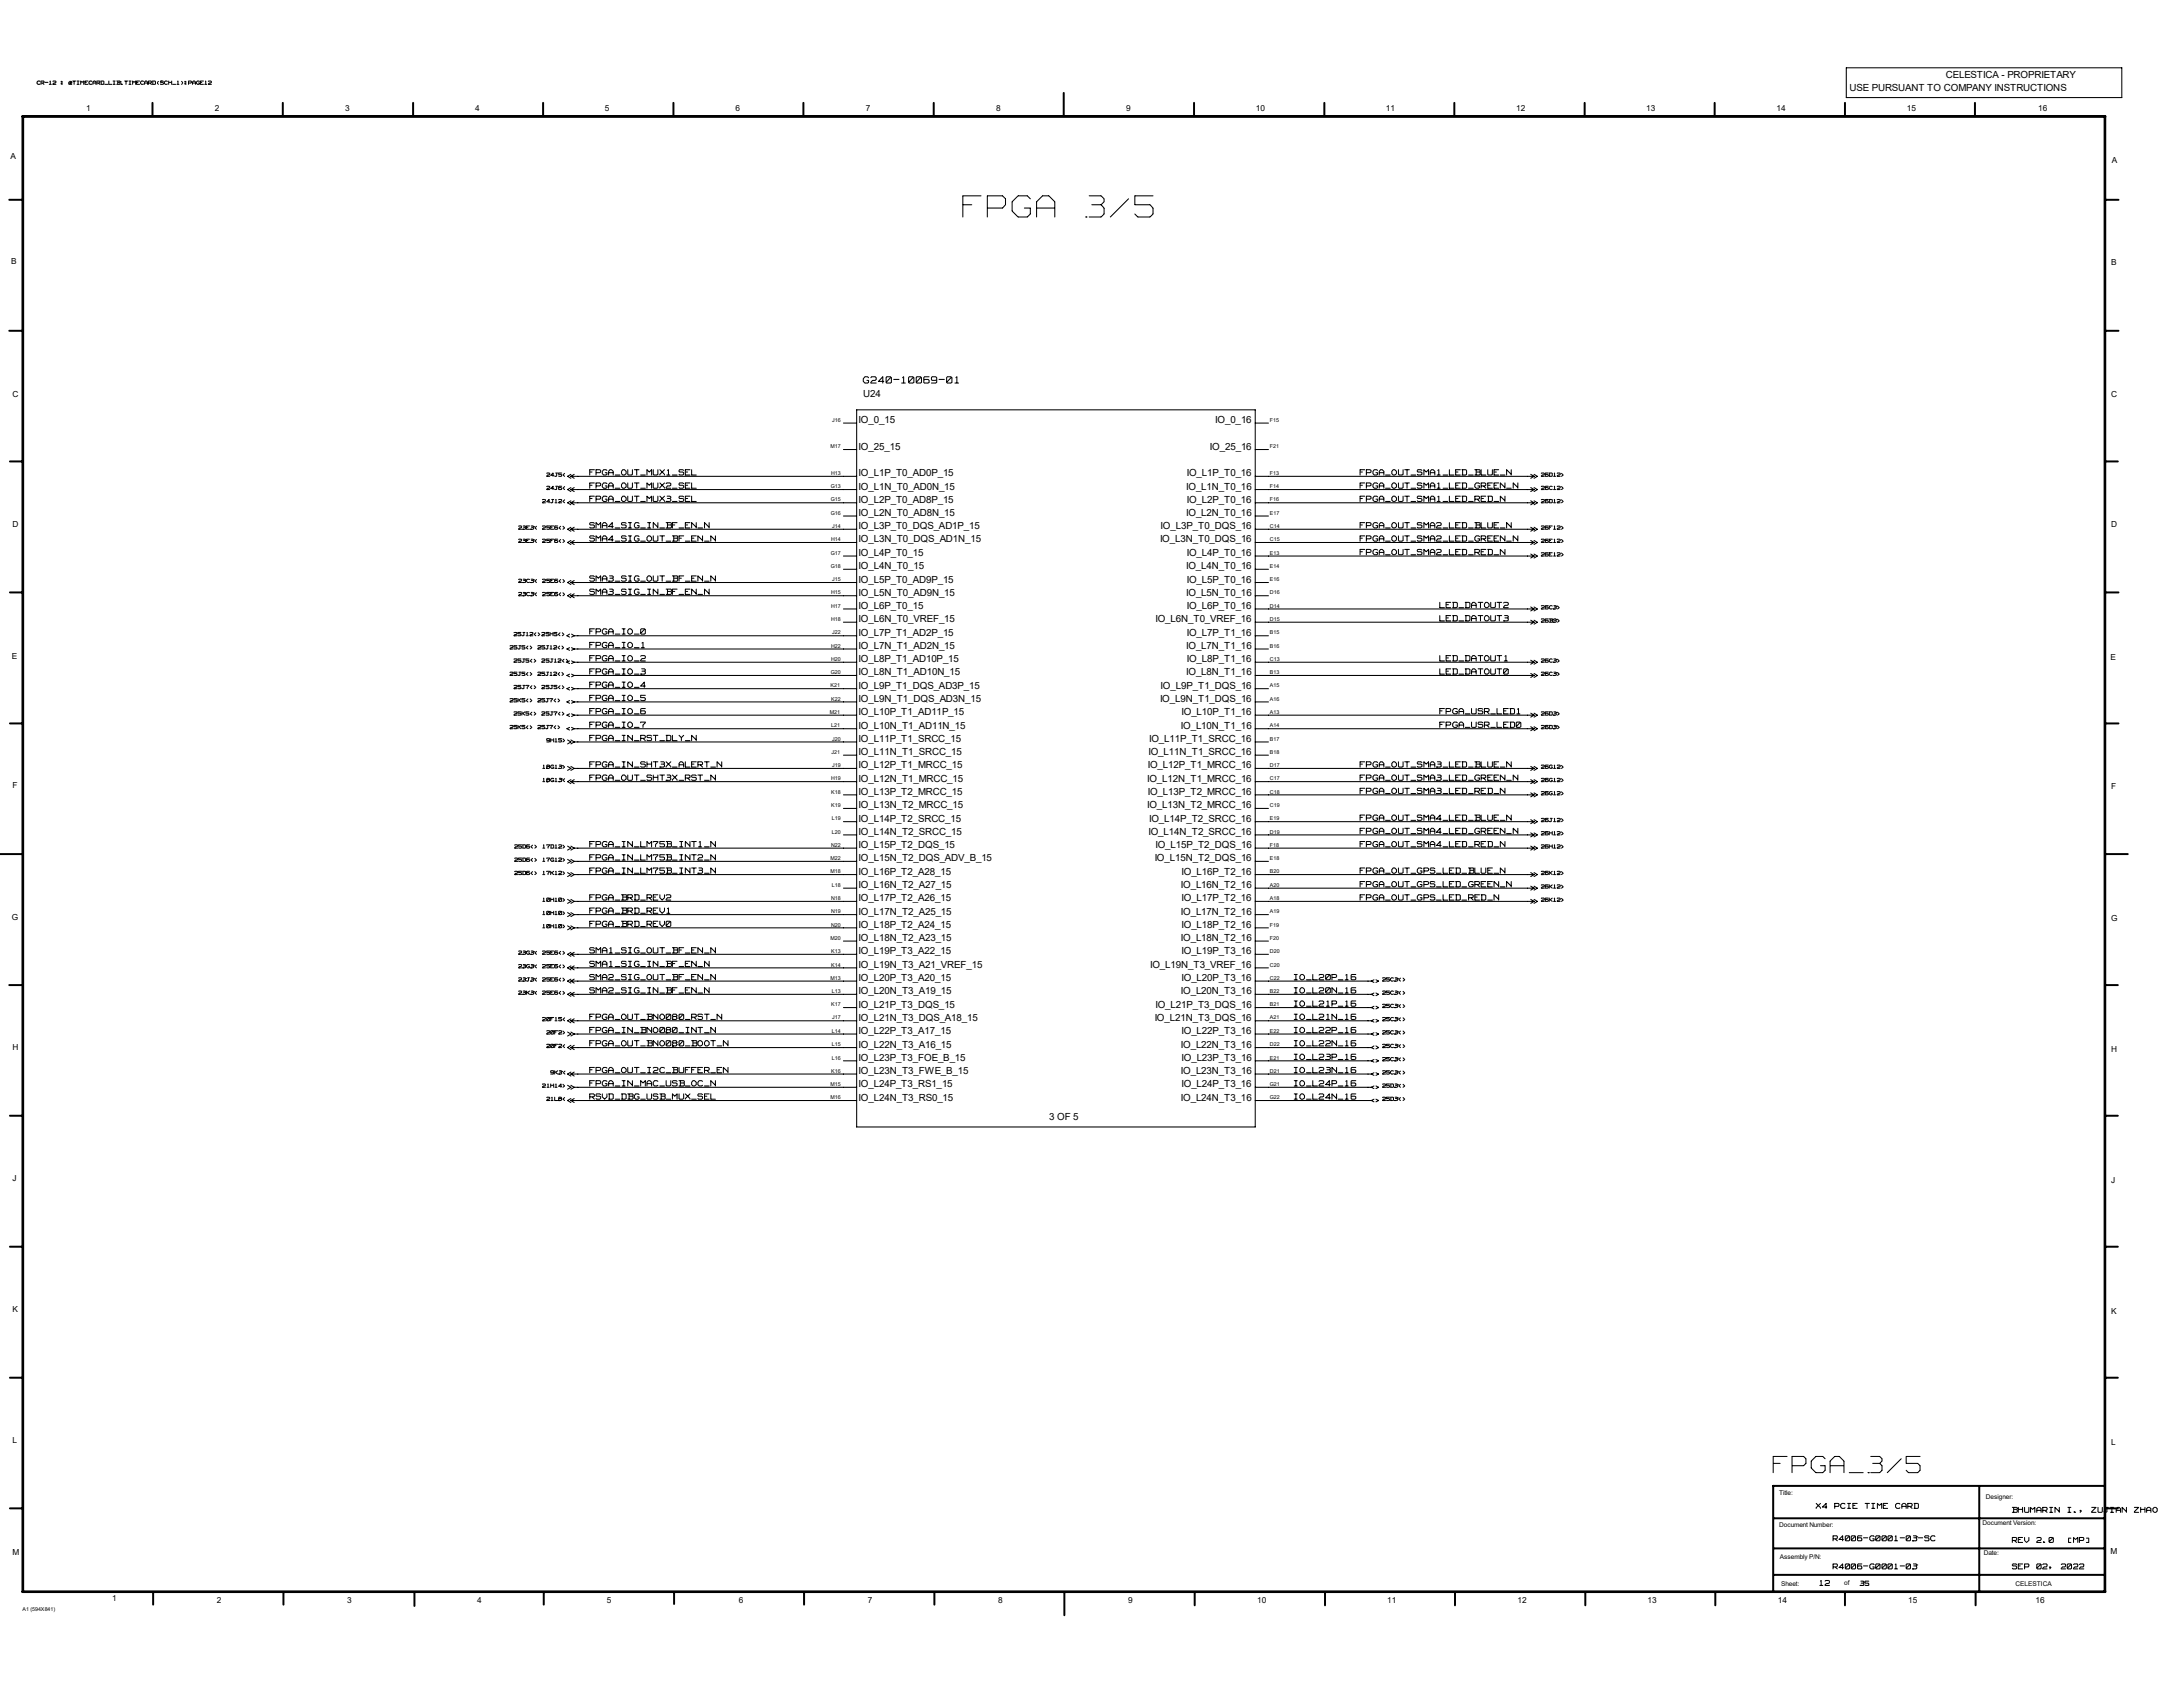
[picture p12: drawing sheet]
<svg xmlns="http://www.w3.org/2000/svg" width="279mm" height="216mm" viewBox="0 0 279 216" stroke-linecap="round" stroke-linejoin="round" font-family="sans-serif">
<defs><g id="words">
<text font-size="5.2" fill="#fff" x="123.2" y="28.3">FPGA 3/5</text>
<text font-size="4" fill="#fff" x="226.9" y="188.9">FPGA_3/5</text>
<text font-size="1.5" fill="#fff" x="110.5" y="49.1">G240-10069-01</text>
<g font-size="1.3">
<text x="236.7" y="11.6">USE PURSUANT TO COMPANY INSTRUCTIONS</text>
<text x="249" y="9.9">CELESTICA - PROPRIETARY</text>
<text x="110.5" y="50.8">U24</text>
<text x="109.9" y="57.5">IO_25_15</text>
<text x="109.9" y="54.1">IO_0_15</text>
<text x="154.9" y="57.5">IO_25_16</text>
<text x="155.5" y="54.1">IO_0_16</text>
<text x="109.9" y="61">IO_L1P_T0_AD0P_15</text>
<text x="109.9" y="62.7">IO_L1N_T0_AD0N_15</text>
<text x="109.9" y="64.3">IO_L2P_T0_AD8P_15</text>
<text x="151.8" y="62.7">IO_L1N_T0_16</text>
<text x="151.9" y="61">IO_L1P_T0_16</text>
<text x="151.9" y="64.3">IO_L2P_T0_16</text>
<text x="109.9" y="71.2">IO_L4P_T0_15</text>
<text x="109.9" y="67.7">IO_L3P_T0_DQS_AD1P_15</text>
<text x="109.9" y="69.4">IO_L3N_T0_DQS_AD1N_15</text>
<text x="109.9" y="66">IO_L2N_T0_AD8N_15</text>
<text x="148.5" y="69.4">IO_L3N_T0_DQS_16</text>
<text x="148.5" y="67.7">IO_L3P_T0_DQS_16</text>
<text x="151.8" y="66">IO_L2N_T0_16</text>
<text x="151.9" y="71.2">IO_L4P_T0_16</text>
<text x="109.9" y="77.9">IO_L6P_T0_15</text>
<text x="109.9" y="74.5">IO_L5P_T0_AD9P_15</text>
<text x="109.9" y="76.2">IO_L5N_T0_AD9N_15</text>
<text x="109.9" y="72.9">IO_L4N_T0_15</text>
<text x="151.8" y="76.2">IO_L5N_T0_16</text>
<text x="151.8" y="72.9">IO_L4N_T0_16</text>
<text x="151.9" y="77.9">IO_L6P_T0_16</text>
<text x="151.9" y="74.5">IO_L5P_T0_16</text>
<text x="109.9" y="81.4">IO_L7P_T1_AD2P_15</text>
<text x="109.9" y="83.1">IO_L7N_T1_AD2N_15</text>
<text x="109.9" y="79.6">IO_L6N_T0_VREF_15</text>
<text x="147.9" y="79.6">IO_L6N_T0_VREF_16</text>
<text x="151.8" y="83.1">IO_L7N_T1_16</text>
<text x="151.9" y="81.4">IO_L7P_T1_16</text>
<text x="109.9" y="84.8">IO_L8P_T1_AD10P_15</text>
<text x="109.9" y="86.4">IO_L8N_T1_AD10N_15</text>
<text x="109.9" y="88.1">IO_L9P_T1_DQS_AD3P_15</text>
<text x="109.9" y="89.8">IO_L9N_T1_DQS_AD3N_15</text>
<text x="148.5" y="89.8">IO_L9N_T1_DQS_16</text>
<text x="148.5" y="88.1">IO_L9P_T1_DQS_16</text>
<text x="151.8" y="86.4">IO_L8N_T1_16</text>
<text x="151.9" y="84.8">IO_L8P_T1_16</text>
<text x="109.9" y="95">IO_L11P_T1_SRCC_15</text>
<text x="109.9" y="91.5">IO_L10P_T1_AD11P_15</text>
<text x="109.9" y="93.3">IO_L10N_T1_AD11N_15</text>
<text x="147.1" y="95">IO_L11P_T1_SRCC_16</text>
<text x="151.1" y="93.3">IO_L10N_T1_16</text>
<text x="151.2" y="91.5">IO_L10P_T1_16</text>
<text x="109.9" y="101.7">IO_L13P_T2_MRCC_15</text>
<text x="109.9" y="98.3">IO_L12P_T1_MRCC_15</text>
<text x="109.9" y="100">IO_L12N_T1_MRCC_15</text>
<text x="109.9" y="96.6">IO_L11N_T1_SRCC_15</text>
<text x="146.8" y="100">IO_L12N_T1_MRCC_16</text>
<text x="146.9" y="101.7">IO_L13P_T2_MRCC_16</text>
<text x="146.9" y="98.3">IO_L12P_T1_MRCC_16</text>
<text x="147" y="96.6">IO_L11N_T1_SRCC_16</text>
<text x="109.9" y="105.2">IO_L14P_T2_SRCC_15</text>
<text x="109.9" y="106.8">IO_L14N_T2_SRCC_15</text>
<text x="109.9" y="103.5">IO_L13N_T2_MRCC_15</text>
<text x="146.8" y="103.5">IO_L13N_T2_MRCC_16</text>
<text x="147" y="106.8">IO_L14N_T2_SRCC_16</text>
<text x="147.1" y="105.2">IO_L14P_T2_SRCC_16</text>
<text x="109.9" y="111.9">IO_L16P_T2_A28_15</text>
<text x="109.9" y="113.7">IO_L16N_T2_A27_15</text>
<text x="109.9" y="108.5">IO_L15P_T2_DQS_15</text>
<text x="109.9" y="110.2">IO_L15N_T2_DQS_ADV_B_15</text>
<text x="147.8" y="110.2">IO_L15N_T2_DQS_16</text>
<text x="147.9" y="108.5">IO_L15P_T2_DQS_16</text>
<text x="151.1" y="113.7">IO_L16N_T2_16</text>
<text x="151.2" y="111.9">IO_L16P_T2_16</text>
<text x="109.9" y="118.7">IO_L18P_T2_A24_15</text>
<text x="109.9" y="115.4">IO_L17P_T2_A26_15</text>
<text x="109.9" y="117.1">IO_L17N_T2_A25_15</text>
<text x="151.1" y="117.1">IO_L17N_T2_16</text>
<text x="151.2" y="118.7">IO_L18P_T2_16</text>
<text x="151.2" y="115.4">IO_L17P_T2_16</text>
<text x="109.9" y="125.6">IO_L20P_T3_A20_15</text>
<text x="109.9" y="122.1">IO_L19P_T3_A22_15</text>
<text x="109.9" y="123.9">IO_L19N_T3_A21_VREF_15</text>
<text x="109.9" y="120.4">IO_L18N_T2_A23_15</text>
<text x="147.2" y="123.9">IO_L19N_T3_VREF_16</text>
<text x="151.1" y="120.4">IO_L18N_T2_16</text>
<text x="151.2" y="125.6">IO_L20P_T3_16</text>
<text x="151.2" y="122.1">IO_L19P_T3_16</text>
<text x="109.9" y="128.9">IO_L21P_T3_DQS_15</text>
<text x="109.9" y="130.6">IO_L21N_T3_DQS_A18_15</text>
<text x="109.9" y="127.3">IO_L20N_T3_A19_15</text>
<text x="147.8" y="130.6">IO_L21N_T3_DQS_16</text>
<text x="147.9" y="128.9">IO_L21P_T3_DQS_16</text>
<text x="151.1" y="127.3">IO_L20N_T3_16</text>
<text x="109.9" y="135.8">IO_L23P_T3_FOE_B_15</text>
<text x="109.9" y="137.5">IO_L23N_T3_FWE_B_15</text>
<text x="109.9" y="132.3">IO_L22P_T3_A17_15</text>
<text x="109.9" y="134.1">IO_L22N_T3_A16_15</text>
<text x="151.1" y="134.1">IO_L22N_T3_16</text>
<text x="151.1" y="137.5">IO_L23N_T3_16</text>
<text x="151.2" y="135.8">IO_L23P_T3_16</text>
<text x="151.2" y="132.3">IO_L22P_T3_16</text>
<text x="109.9" y="139.1">IO_L24P_T3_RS1_15</text>
<text x="109.9" y="140.8">IO_L24N_T3_RS0_15</text>
<text x="134.3" y="143.4">3 OF 5</text>
<text x="151.1" y="140.8">IO_L24N_T3_16</text>
<text x="151.2" y="139.1">IO_L24P_T3_16</text>
</g>
<g font-size="1.3" fill="#fff">
<text x="75.5" y="64.3">FPGA_OUT_MUX3_SEL</text>
<text x="75.5" y="62.6">FPGA_OUT_MUX2_SEL</text>
<text x="75.5" y="60.9">FPGA_OUT_MUX1_SEL</text>
<text x="174.1" y="64.3">FPGA_OUT_SMA1_LED_RED_N</text>
<text x="174.1" y="62.6">FPGA_OUT_SMA1_LED_GREEN_N</text>
<text x="174.1" y="60.9">FPGA_OUT_SMA1_LED_BLUE_N</text>
<text x="75.5" y="69.3">SMA4_SIG_OUT_BF_EN_N</text>
<text x="75.5" y="67.6">SMA4_SIG_IN_BF_EN_N</text>
<text x="174.1" y="67.6">FPGA_OUT_SMA2_LED_BLUE_N</text>
<text x="174.1" y="69.3">FPGA_OUT_SMA2_LED_GREEN_N</text>
<text x="174.1" y="71.1">FPGA_OUT_SMA2_LED_RED_N</text>
<text x="75.5" y="76.2">SMA3_SIG_IN_BF_EN_N</text>
<text x="75.5" y="74.5">SMA3_SIG_OUT_BF_EN_N</text>
<text x="184.3" y="77.8">LED_DATOUT2</text>
<text x="75.5" y="81.2">FPGA_IO_0</text>
<text x="75.5" y="83">FPGA_IO_1</text>
<text x="184.3" y="79.5">LED_DATOUT3</text>
<text x="75.5" y="89.7">FPGA_IO_5</text>
<text x="75.5" y="88.1">FPGA_IO_4</text>
<text x="75.5" y="86.4">FPGA_IO_3</text>
<text x="75.5" y="84.7">FPGA_IO_2</text>
<text x="184.3" y="86.4">LED_DATOUT0</text>
<text x="184.3" y="84.7">LED_DATOUT1</text>
<text x="75.5" y="91.4">FPGA_IO_6</text>
<text x="75.5" y="93.2">FPGA_IO_7</text>
<text x="75.5" y="94.9">FPGA_IN_RST_DLY_N</text>
<text x="184.3" y="93.2">FPGA_USR_LED0</text>
<text x="184.3" y="91.4">FPGA_USR_LED1</text>
<text x="75.5" y="99.9">FPGA_OUT_SHT3X_RST_N</text>
<text x="75.5" y="98.3">FPGA_IN_SHT3X_ALERT_N</text>
<text x="174.1" y="101.6">FPGA_OUT_SMA3_LED_RED_N</text>
<text x="174.1" y="99.9">FPGA_OUT_SMA3_LED_GREEN_N</text>
<text x="174.1" y="98.3">FPGA_OUT_SMA3_LED_BLUE_N</text>
<text x="174.1" y="105.1">FPGA_OUT_SMA4_LED_BLUE_N</text>
<text x="174.1" y="106.8">FPGA_OUT_SMA4_LED_GREEN_N</text>
<text x="75.5" y="108.5">FPGA_IN_LM75B_INT1_N</text>
<text x="75.5" y="110.1">FPGA_IN_LM75B_INT2_N</text>
<text x="75.5" y="111.8">FPGA_IN_LM75B_INT3_N</text>
<text x="174.1" y="108.5">FPGA_OUT_SMA4_LED_RED_N</text>
<text x="174.1" y="111.8">FPGA_OUT_GPS_LED_BLUE_N</text>
<text x="174.1" y="113.6">FPGA_OUT_GPS_LED_GREEN_N</text>
<text x="75.5" y="118.7">FPGA_BRD_REV0</text>
<text x="75.5" y="117">FPGA_BRD_REV1</text>
<text x="75.5" y="115.3">FPGA_BRD_REV2</text>
<text x="174.1" y="115.3">FPGA_OUT_GPS_LED_RED_N</text>
<text x="75.5" y="123.8">SMA1_SIG_IN_BF_EN_N</text>
<text x="75.5" y="122">SMA1_SIG_OUT_BF_EN_N</text>
<text x="75.5" y="125.5">SMA2_SIG_OUT_BF_EN_N</text>
<text x="165.6" y="125.5">IO_L20P_16</text>
<text x="75.5" y="130.6">FPGA_OUT_BNO080_RST_N</text>
<text x="75.5" y="127.2">SMA2_SIG_IN_BF_EN_N</text>
<text x="165.6" y="130.6">IO_L21N_16</text>
<text x="165.6" y="128.9">IO_L21P_16</text>
<text x="165.6" y="127.2">IO_L20N_16</text>
<text x="75.5" y="137.4">FPGA_OUT_I2C_BUFFER_EN</text>
<text x="75.5" y="133.9">FPGA_OUT_BNO080_BOOT_N</text>
<text x="75.5" y="132.2">FPGA_IN_BNO080_INT_N</text>
<text x="165.6" y="133.9">IO_L22N_16</text>
<text x="165.6" y="135.7">IO_L23P_16</text>
<text x="165.6" y="137.4">IO_L23N_16</text>
<text x="165.6" y="132.2">IO_L22P_16</text>
<text x="75.5" y="139.1">FPGA_IN_MAC_USB_OC_N</text>
<text x="75.5" y="140.8">RSVD_DBG_USB_MUX_SEL</text>
<text x="165.6" y="139.1">IO_L24P_16</text>
<text x="165.6" y="140.8">IO_L24N_16</text>
</g>
<g font-size="1.2" fill="#fff">
<text x="232.5" y="193.2">X4 PCIE TIME CARD</text>
<text x="234.6" y="197.3">R4006-G0001-03-SC</text>
<text x="257.5" y="197.5">REV 2.0</text>
<text x="257.6" y="193.7">BHUMARIN I., ZUJIAN ZHAO</text>
<text x="264.4" y="197.5">[MP]</text>
<text x="232.9" y="203">12</text>
<text x="234.6" y="200.9">R4006-G0001-03</text>
<text x="257.5" y="200.9">SEP 02, 2022</text>
</g>
<g font-size="1.1">
<text x="11" y="14.3">1</text>
<text x="27.5" y="14.3">2</text>
<text x="44.2" y="14.3">3</text>
<text x="60.8" y="14.3">4</text>
<text x="77.4" y="14.3">5</text>
<text x="94.1" y="14.3">6</text>
<text x="110.8" y="14.3">7</text>
<text x="127.5" y="14.3">8</text>
<text x="144.1" y="14.3">9</text>
<text x="160.7" y="14.3">10</text>
<text x="177.4" y="14.3">11</text>
<text x="194.1" y="14.3">12</text>
<text x="210.7" y="14.3">13</text>
<text x="227.4" y="14.3">14</text>
<text x="244.1" y="14.3">15</text>
<text x="260.9" y="14.3">16</text>
<text x="1.4" y="20.4">A</text>
<text x="270.3" y="20.8">A</text>
<text x="1.4" y="33.8">B</text>
<text x="270.2" y="33.9">B</text>
<text x="1.6" y="50.8">C</text>
<text x="270.2" y="50.8">C</text>
<text x="1.6" y="67.4">D</text>
<text x="270.2" y="67.5">D</text>
<text x="1.5" y="84.3">E</text>
<text x="270.1" y="84.4">E</text>
<text x="1.6" y="100.9">F</text>
<text x="270.2" y="101">F</text>
<text x="1.5" y="117.7">G</text>
<text x="270.2" y="117.9">G</text>
<text x="1.6" y="134.4">H</text>
<text x="270.2" y="134.7">H</text>
<text x="1.6" y="151.1">J</text>
<text x="270.2" y="151.4">J</text>
<text x="1.6" y="167.9">K</text>
<text x="270.2" y="168.1">K</text>
<text x="1.6" y="184.6">L</text>
<text x="270.2" y="184.9">L</text>
<text x="1.6" y="199">M</text>
<text x="270.1" y="198.8">M</text>
<text x="14.4" y="204.9">1</text>
<text x="27.8" y="205.2">2</text>
<text x="44.4" y="205.2">3</text>
<text x="61.1" y="205.1">4</text>
<text x="77.7" y="205.1">5</text>
<text x="94.6" y="205.1">6</text>
<text x="111.1" y="205.1">7</text>
<text x="127.8" y="205.1">8</text>
<text x="144.4" y="205.2">9</text>
<text x="160.9" y="205.2">10</text>
<text x="177.5" y="205.2">11</text>
<text x="194.2" y="205.2">12</text>
<text x="210.9" y="205.2">13</text>
<text x="227.5" y="205.2">14</text>
<text x="244.2" y="205.2">15</text>
<text x="260.5" y="205.1">16</text>
</g>
<text font-size="1" fill="#fff" x="238.1" y="202.9">35</text>
<g font-size=".8" fill="#fff">
<text x="4.7" y="10.9">CR-12</text>
<text x="7.8" y="10.9">:</text>
<text x="8.8" y="10.9">@TIMECARD_LIB.TIMECARD(SCH_1):PAGE12</text>
<text x="69.4" y="64.4">24J12&lt;</text>
<text x="70" y="62.7">24J6&lt;</text>
<text x="70" y="61">24J5&lt;</text>
<text x="197.3" y="64.4">26D12&gt;</text>
<text x="197.3" y="62.7">26C12&gt;</text>
<text x="197.3" y="61">26D12&gt;</text>
<text x="66.4" y="69.5">23E3&lt;</text>
<text x="66.4" y="67.8">23E3&lt;</text>
<text x="69.4" y="69.5">25F6&lt;&gt;</text>
<text x="69.4" y="67.8">25E6&lt;&gt;</text>
<text x="197.3" y="67.8">26F12&gt;</text>
<text x="197.3" y="69.5">26E12&gt;</text>
<text x="197.3" y="71.2">26E12&gt;</text>
<text x="66.4" y="76.3">23C3&lt;</text>
<text x="66.4" y="74.6">23C3&lt;</text>
<text x="69.4" y="76.3">25E6&lt;&gt;</text>
<text x="69.4" y="74.6">25E6&lt;&gt;</text>
<text x="65.3" y="83.1">25J5&lt;&gt;</text>
<text x="65.8" y="81.5">25J12&lt;&gt;</text>
<text x="68.8" y="83.1">25J12&lt;&gt;</text>
<text x="69.3" y="81.5">25H5&lt;&gt;</text>
<text x="197.3" y="79.7">26B3&gt;</text>
<text x="197.3" y="78">26C3&gt;</text>
<text x="65.3" y="89.9">25K5&lt;&gt;</text>
<text x="65.3" y="86.5">25J5&lt;&gt;</text>
<text x="65.8" y="88.2">25J7&lt;&gt;</text>
<text x="65.8" y="84.8">25J5&lt;&gt;</text>
<text x="68.8" y="89.9">25J7&lt;&gt;</text>
<text x="68.8" y="86.5">25J12&lt;&gt;</text>
<text x="69.3" y="88.2">25J5&lt;&gt;</text>
<text x="69.3" y="84.8">25J12&lt;&gt;</text>
<text x="197.3" y="86.5">26C3&gt;</text>
<text x="197.3" y="84.8">26C3&gt;</text>
<text x="65.3" y="93.3">25K5&lt;&gt;</text>
<text x="65.8" y="91.6">25K5&lt;&gt;</text>
<text x="68.8" y="93.3">25J7&lt;&gt;</text>
<text x="69.3" y="91.6">25J7&lt;&gt;</text>
<text x="70" y="95">9H15&gt;</text>
<text x="197.3" y="93.3">26D3&gt;</text>
<text x="197.3" y="91.6">26D3&gt;</text>
<text x="69.5" y="100.1">18G13&lt;</text>
<text x="69.5" y="98.4">18G13&gt;</text>
<text x="197.3" y="101.8">26G12&gt;</text>
<text x="197.3" y="100.1">26G12&gt;</text>
<text x="197.3" y="98.4">26G12&gt;</text>
<text x="197.3" y="105.2">26J12&gt;</text>
<text x="197.3" y="106.9">26H12&gt;</text>
<text x="65.9" y="112">25D6&lt;&gt;</text>
<text x="65.9" y="108.6">25D6&lt;&gt;</text>
<text x="65.9" y="110.3">25D6&lt;&gt;</text>
<text x="69.5" y="112">17K12&gt;</text>
<text x="69.5" y="108.6">17D12&gt;</text>
<text x="69.5" y="110.3">17G12&gt;</text>
<text x="197.3" y="108.6">26H12&gt;</text>
<text x="197.3" y="112">26K12&gt;</text>
<text x="197.3" y="113.8">26K12&gt;</text>
<text x="69.5" y="115.4">10H10&gt;</text>
<text x="69.5" y="117.1">10H10&gt;</text>
<text x="69.5" y="118.8">10H10&gt;</text>
<text x="197.3" y="115.4">26K12&gt;</text>
<text x="66.4" y="124">23G3&lt;</text>
<text x="66.4" y="122.2">23G3&lt;</text>
<text x="66.4" y="125.6">23J3&lt;</text>
<text x="69.4" y="124">25E6&lt;&gt;</text>
<text x="69.4" y="122.2">25E6&lt;&gt;</text>
<text x="69.4" y="125.6">25E6&lt;&gt;</text>
<text x="177" y="125.6">25C3&lt;&gt;</text>
<text x="66.4" y="127.3">23K3&lt;</text>
<text x="69.4" y="130.7">20F15&lt;</text>
<text x="69.4" y="127.3">25E6&lt;&gt;</text>
<text x="177" y="129">25C3&lt;&gt;</text>
<text x="177" y="127.3">25C3&lt;&gt;</text>
<text x="177" y="130.7">25C3&lt;&gt;</text>
<text x="70" y="134.2">20F2&lt;</text>
<text x="70" y="132.4">20F2&gt;</text>
<text x="70.5" y="137.5">9K3&lt;</text>
<text x="177" y="134.2">25C3&lt;&gt;</text>
<text x="177" y="135.9">25C3&lt;&gt;</text>
<text x="177" y="137.5">25C3&lt;&gt;</text>
<text x="177" y="132.4">25C3&lt;&gt;</text>
<text x="69.4" y="139.2">21H14&gt;</text>
<text x="70" y="140.9">21L8&lt;</text>
<text x="177" y="139.2">25D3&lt;&gt;</text>
<text x="177" y="140.9">25D3&lt;&gt;</text>
</g>
<g font-size=".8">
<text x="227.7" y="191.4">Title:</text>
<text x="254.2" y="191.8">Designer:</text>
<text x="227.7" y="195.5">Document Number:</text>
<text x="253.7" y="195.2">Document Version:</text>
<text x="227.8" y="199.5">Assembly P/N:</text>
<text x="228" y="202.9">Sheet:</text>
<text x="236.1" y="202.9">of</text>
<text x="253.9" y="199.1">Date:</text>
<text x="258" y="203">CELESTICA</text>
</g>
<g font-size=".7">
<text x="106.5" y="54">J16</text>
<text x="162.5" y="54">F15</text>
<text x="106.3" y="57.4">M17</text>
<text x="162.5" y="57.4">F21</text>
<text x="106.3" y="64.2">G15</text>
<text x="106.3" y="65.9">G16</text>
<text x="106.3" y="62.5">G13</text>
<text x="106.4" y="60.8">H13</text>
<text x="162.5" y="64.2">F16</text>
<text x="162.5" y="65.9">E17</text>
<text x="162.5" y="62.5">F14</text>
<text x="162.5" y="60.8">F13</text>
<text x="106.3" y="71">G17</text>
<text x="106.4" y="69.3">H14</text>
<text x="106.5" y="67.6">J14</text>
<text x="162.5" y="71">E13</text>
<text x="162.5" y="67.6">C14</text>
<text x="162.5" y="69.3">C15</text>
<text x="106.3" y="72.7">G18</text>
<text x="106.4" y="77.8">H17</text>
<text x="106.4" y="76.1">H15</text>
<text x="106.5" y="74.4">J15</text>
<text x="162.5" y="77.8">D14</text>
<text x="162.5" y="72.7">E14</text>
<text x="162.5" y="74.4">E16</text>
<text x="162.5" y="76.1">D16</text>
<text x="106.4" y="82.9">H22</text>
<text x="106.4" y="79.5">H18</text>
<text x="106.5" y="81.2">J22</text>
<text x="162.5" y="79.5">D15</text>
<text x="162.5" y="81.2">B15</text>
<text x="162.5" y="82.9">B16</text>
<text x="106.3" y="88">K21</text>
<text x="106.3" y="86.3">G20</text>
<text x="106.4" y="89.7">K22</text>
<text x="106.4" y="84.6">H20</text>
<text x="162.5" y="88">A15</text>
<text x="162.5" y="86.3">B13</text>
<text x="162.5" y="89.7">A16</text>
<text x="162.5" y="84.6">C13</text>
<text x="106.2" y="91.4">M21</text>
<text x="106.4" y="93.1">L21</text>
<text x="106.5" y="94.8">J20</text>
<text x="162.5" y="91.4">A13</text>
<text x="162.5" y="93.1">A14</text>
<text x="162.5" y="94.8">B17</text>
<text x="106.4" y="101.6">K18</text>
<text x="106.4" y="99.9">H19</text>
<text x="106.4" y="96.5">J21</text>
<text x="106.5" y="98.2">J19</text>
<text x="162.5" y="101.6">C18</text>
<text x="162.5" y="98.2">D17</text>
<text x="162.5" y="99.9">C17</text>
<text x="162.5" y="96.5">B18</text>
<text x="106.4" y="103.3">K19</text>
<text x="106.5" y="105">L19</text>
<text x="106.5" y="106.7">L20</text>
<text x="162.5" y="105">E19</text>
<text x="162.5" y="106.7">D19</text>
<text x="162.5" y="103.3">C19</text>
<text x="106.3" y="111.8">M18</text>
<text x="106.3" y="110.1">M22</text>
<text x="106.4" y="108.4">N22</text>
<text x="106.5" y="113.5">L18</text>
<text x="162.5" y="108.4">F18</text>
<text x="162.5" y="111.8">B20</text>
<text x="162.5" y="110.1">E18</text>
<text x="162.5" y="113.5">A20</text>
<text x="106.4" y="118.6">N20</text>
<text x="106.4" y="115.2">N18</text>
<text x="106.4" y="116.9">N19</text>
<text x="162.5" y="118.6">F19</text>
<text x="162.5" y="115.2">A18</text>
<text x="162.5" y="116.9">A19</text>
<text x="106.3" y="125.4">M13</text>
<text x="106.3" y="120.3">M20</text>
<text x="106.4" y="122">K13</text>
<text x="106.4" y="123.7">K14</text>
<text x="162.5" y="123.7">C20</text>
<text x="162.5" y="125.4">C22</text>
<text x="162.5" y="120.3">F20</text>
<text x="162.5" y="122">D20</text>
<text x="106.4" y="128.8">K17</text>
<text x="106.5" y="127.1">L13</text>
<text x="106.5" y="130.5">J17</text>
<text x="162.5" y="128.8">B21</text>
<text x="162.5" y="130.5">A21</text>
<text x="162.5" y="127.1">B22</text>
<text x="106.4" y="137.3">K16</text>
<text x="106.5" y="135.6">L16</text>
<text x="106.5" y="132.2">L14</text>
<text x="106.5" y="133.9">L15</text>
<text x="162.5" y="137.3">D21</text>
<text x="162.5" y="135.6">E21</text>
<text x="162.5" y="132.2">E22</text>
<text x="162.5" y="133.9">D22</text>
<text x="106.3" y="139">M15</text>
<text x="106.3" y="140.7">M16</text>
<text x="162.5" y="139">G21</text>
<text x="162.5" y="140.7">G22</text>
<text x="2.9" y="206.2">A1 (594X841)</text>
</g>
</g></defs>
<g fill="none" stroke="#000" stroke-width=".25">
<path d="M2.9 14.9h266.6M2.9 14.9h266.6v188.9h-266.6zM3 14.9v188.9M19.5 13.2v1.7M36.2 13.2v1.7M52.9 13.2v1.7M69.5 13.2v1.7M86.2 13.2v1.7M102.8 13.2v1.7M119.5 13.2v1.7M136.1 11.9v3M152.8 13.2v1.7"/>
<path d="M169.5 13.2v1.7M186.1 13.2v1.7M202.8 13.2v1.7M219.5 13.2v1.7M236.1 13.2v1.7M252.8 13.2v1.7M269.4 14.9v188.9M1.2 25.6h1.7M269.5 25.6h1.6M1.2 42.3h1.7M1.3 59.1h1.6M269.5 59.1h1.6"/>
<path d="M269.5 42.3h1.6M1.3 75.8h1.6M269.5 75.8h1.6M1.3 92.6h1.6M269.5 92.6h1.6M0 109.3h2.9M269.5 109.3h2.8M1.2 126.1h1.7M269.5 126.1h1.6M1.3 142.8h1.6M1.3 159.6h1.6M269.5 142.8h1.6"/>
<path d="M269.5 159.6h1.6M1.3 176.3h1.6M269.5 176.3h1.6M1.3 193h1.6M227 198.2h42.4M227 194.3h42.4M253.3 190.2v13.5M269.3 190.2h-42.4v13.5M269.5 193h1.6M2.9 203.7h266.6M19.6 203.8v1.6M36.3 203.8v1.6"/>
<path d="M53 203.8v1.7M69.6 203.8v1.6M86.3 203.8v1.5M102.9 203.8v1.6M119.6 203.8v1.6M136.2 203.8v2.9M152.9 203.8v1.6M169.6 203.8v1.6M186.2 203.8v1.6M202.9 203.8v1.6M219.5 203.8v1.6M227 201.5h42.4"/>
<path d="M236.1 203.8v1.6M252.9 203.8v1.6"/>
</g>
<g fill="none" stroke="#000" stroke-width=".13">
<path d="M4.7 10.7l.2 .1M4.7 10.5v.1M4.9 10.4l-.2 .1M4.9 10.4h.1M4.9 10.8h.1M5 10.4h.1M5.1 10.8h-.1M5.2 10.4h.3M5.2 10.4v.4M5.3 10.6h.2M5.5 10.7l.1 .1M5.5 10.4h.1"/>
<path d="M5.6 10.5l-.1 .1M5.6 10.5h.1M5.8 10.5h.3M6.3 10.8h.3M6.4 10.4v.4M6.4 10.4h.1M6.8 10.8h.1M6.8 10.8h.4M6.8 10.4h.1M6.9 10.4h.1M6.9 10.6l-.1 .2M6.9 10.6h.1"/>
<path d="M7.1 10.4h.1M7.2 10.5h.1M7.2 10.5l-.1 .1M7.8 10.4h.1M7.8 10.7h.1M7.8 10.5h.1M7.8 10.7v.1M7.9 10.5h.1M7.9 10.8h.1M7.9 10.4v.1M7.9 10.7v.1M8.8 10.6v.1"/>
<path d="M8.8 10.8h.1M8.9 10.8h.3M8.9 10.5h-.1M8.9 10.7h.1M8.9 10.4h.2M9 10.7h.1M9 10.5l-.1 .1M9 10.5h.1M9.1 10.5v.1M9.1 10.4l.1 .1M9.2 10.6l-.1 .1M9.2 10.5v.1"/>
<path d="M9.3 10.4h.4M9.5 10.4v.4M9.9 10.4h.2M9.9 10.8h.2M10 10.4v.4M10.3 10.4l.2 .1M10.3 10.4v.4M10.7 10.4l-.2 .1M10.7 10.4v.4M10.9 10.4h.4M10.9 10.4v.4M10.9 10.8h.4"/>
<path d="M10.9 10.5h.1M11.4 10.5v.1M11.4 10.7l.1 .1M11.5 10.4l-.1 .1M11.6 10.4h.1M11.6 10.8h.1M11.7 10.4h.1M11.8 10.8h-.1M11.9 10.5v.3M11.9 10.6h.3M12 10.4l-.1 .1M12.1 10.4h.1"/>
<path d="M12.1 10.4l.2 .1M12.3 10.5v.3M12.4 10.4h.3M12.4 10.4v.4M12.4 10.6h.3M12.6 10.7l.2 .1M12.7 10.4h.1M12.8 10.5l-.1 .1M12.8 10.5h.1M12.9 10.4h.3M12.9 10.8h.3M13 10.4v.4"/>
<path d="M13.2 10.4h.1M13.3 10.5v.2M13.3 10.8h-.1M13.4 10.8h.4M13.9 10.4v.4M14 10.8h.3M14.5 10.4h.2M14.5 10.8h.2M14.6 10.4v.4M14.9 10.4h.4M14.9 10.8h.4M15.1 10.4v.4"/>
<path d="M15.1 10.5h.2M15.3 10.4h.1M15.3 10.5l.1 .1M15.4 10.5h.1M15.4 10.7h.1M15.4 10.8h-.1M15.5 10.8h.1M15.6 10.8h.1M16 10.4h.3M16.1 10.4v.4M16.5 10.4h.3M16.5 10.8h.3"/>
<path d="M16.6 10.4v.4M17 10.4l.1 .1M17 10.4v.4M17.4 10.4l-.3 .1M17.4 10.4v.4M17.5 10.4h.4M17.5 10.4v.4M17.5 10.8h.4M17.5 10.5h.2M18 10.5v.1M18 10.7l.1 .1M18.1 10.4l-.1 .1"/>
<path d="M18.2 10.4h.1M18.2 10.8h.1M18.3 10.4h.1M18.4 10.8h-.1M18.5 10.5v.3M18.5 10.6h.3M18.6 10.4l-.1 .1M18.7 10.4h.1M18.8 10.4l.1 .1M18.9 10.5v.3M19 10.4h.3M19 10.4v.4"/>
<path d="M19 10.6h.3M19.2 10.7l.2 .1M19.3 10.4h.1M19.4 10.5l-.1 .1M19.4 10.5h.1M19.5 10.4h.3M19.5 10.8h.3M19.6 10.4v.4M19.8 10.4h.1M19.9 10.5v.2M19.9 10.8h-.1M20.2 10.7l.1 .1"/>
<path d="M20.2 10.6h.1M20.3 10.4l-.1 .1M20.5 10.4v.1M20.5 10.5h.1M20.5 10.8h.1M20.6 10.4h.1M20.6 10.4h.2M20.6 10.8h.2M20.6 10.5h.2M20.8 10.5l.1 .1M20.8 10.4h.1M20.9 10.7h.1"/>
<path d="M20.9 10.8h-.1M21 10.5v.1M21 10.7l.2 .1M21.2 10.4l-.2 .1M21.2 10.4h.1M21.2 10.8h.1M21.3 10.4h.1M21.4 10.8h-.1M21.6 10.4v.4M21.6 10.5h.3M22 10.4v.4M22.1 10.8h.4"/>
<path d="M22.6 10.8h.3M22.8 10.4v.4M22.8 10.4h-.1M23.2 10.4l.1 .1M23.3 10.7l-.1 .1M23.4 10.5v.2M23.7 10.4h.1M23.7 10.5h.1M23.7 10.7v.1M23.7 10.7h.1M23.7 10.8h.1M23.7 10.4v.1"/>
<path d="M24.1 10.4h.3M24.1 10.4v.4M24.2 10.6h.2M24.4 10.4h.1M24.5 10.5l-.1 .1M24.5 10.5h.1M24.6 10.5v.3M24.7 10.6h.3M24.8 10.4l-.2 .1M24.8 10.4h.1M24.9 10.4l.1 .1M25 10.5v.3"/>
<path d="M25.1 10.5v.1M25.1 10.7l.2 .1M25.3 10.4l-.2 .1M25.3 10.4h.1M25.3 10.8h.1M25.4 10.6h.1M25.4 10.4h.1M25.5 10.8h-.1M25.5 10.6v.1M25.7 10.4h.3M25.7 10.4v.4M25.7 10.8h.3"/>
<path d="M25.7 10.5h.1M26.2 10.8h.3M26.3 10.4v.4M26.3 10.4h.1M26.7 10.8h.1M26.7 10.4h.1M26.7 10.8h.4M26.8 10.4h.1M26.8 10.6l-.1 .2M26.8 10.6h.1M27 10.4h.1M27.1 10.5h.1"/>
<path d="M27.1 10.5l-.1 .1M236.3 8.7h35.3v3.8h-35.3zM123.2 25.1h2.4M123.2 25.1v2.7M123.3 26.2h1.1M126.4 25.1h1.9M126.4 25.1v2.7M126.4 26.6h1.9M128.3 25.1l.4 .3M128.7 26.2l-.4 .4M128.7 25.5v.7M129.5 25.9v1.1"/>
<path d="M129.5 27l.8 .8M130.3 25.1l-.8 .7M130.3 27.8h1.1M130.3 25.1h1.1M131.1 26.6h.7M131.5 25.1l.4 .3M131.9 27.4l-.4 .4M131.9 26.6v.7M132.7 25.9v1.9M132.7 26.6h2.3M133.4 25.1l-.7 .7M133.5 25.1h.7"/>
<path d="M134.2 25.1l.8 .7M135 25.9v1.9M139 27.8h.1M139.4 27.8h1.5M139.4 25.1h1.5M139.7 26.2h1.2M140.9 25.1l.4 .3M141 26.2l.3 .4M141.3 25.5v.3M141.3 26.7v.6M141.3 27.4l-.4 .4M141.3 25.8l-.4 .4"/>
<path d="M144.4 25.4l-2.3 2.4M145.2 27.4l.4 .4M145.2 25.1v1.1M145.3 26.2h1.9M145.3 25.1h2.3M145.7 27.8h1.5M147.2 26.2l.4 .4M147.6 27.4l-.4 .4M147.6 26.7v.6M107.9 54.1h1.7M107.9 57.5h1.7M109.6 52.5h51.1v91.7h-51.1z"/>
<path d="M110.5 48.5v.3M110.5 48.8l.2 .2M110.7 48.2l-.2 .3M110.7 48.2h.3M110.7 49h.3M111 48.7h.1M111 48.2l.2 .1M111.2 48.9l-.2 .1M111.2 48.7v.2M111.5 49h.1M111.5 49h.6M111.5 48.2v.1"/>
<path d="M111.6 48.2h.4M111.7 48.7l-.2 .2M111.7 48.7h.3M112 48.2l.1 .1M112.1 48.4v.1M112.1 48.6l-.1 .1M112.5 48.8h.6M113 48.3v.7M113 48.2l-.6 .6M113.4 48.9l.1 .1M113.4 48.4v.5M113.5 48.2l-.1 .1"/>
<path d="M113.5 48.2h.4M113.5 49h.4M113.9 48.4l-.4 .5M114 48.3h.1M114 48.2l.1 .1M114.1 48.9l-.1 .1M114.1 48.4v.5M114.4 48.6h.7M115.4 49h.5M115.7 48.2l-.2 .1M115.7 48.3v.7M116.3 48.9l.1 .1"/>
<path d="M116.3 48.4v.5M116.4 48.2l-.1 .1M116.4 48.2h.4M116.4 49h.4M116.8 48.4l-.5 .5M116.8 48.3h.1M116.8 48.2l.2 .1M117 48.9l-.2 .1M117 48.4v.5M117.3 48.9v.1M117.3 48.4v.5M117.3 48.2v.1"/>
<path d="M117.4 48.2h.4M117.4 49h.4M117.8 48.4l-.5 .5M117.8 48.3h.1M117.8 48.2l.1 .1M117.9 48.9l-.1 .1M117.9 48.4v.5M118.2 48.9l.1 .1M118.2 48.4v.5M118.3 48.6h.1M118.3 48.2l-.1 .1M118.4 48.2h.5"/>
<path d="M118.4 49h.3M118.4 48.6h.3M118.8 48.6l.1 .1M118.9 48.7v.2M118.9 48.9l-.1 .1M119.2 48.6l.1 .1M119.2 48.4v.1M119.2 49h.5M119.3 48.2l-.1 .1M119.3 48.7h.4M119.3 48.2h.4M119.8 48.2l.1 .1"/>
<path d="M119.8 48.6v.1M119.9 48.9l-.1 .1M119.9 48.4v.5M120.2 48.6h.7M121.2 48.9v.1M121.2 48.4v.5M121.2 48.2v.1M121.3 48.2h.4M121.3 49h.4M121.7 48.4l-.5 .5M121.7 48.3h.1M121.7 48.2l.1 .1"/>
<path d="M121.8 48.9l-.1 .1M121.8 48.4v.5M122.2 49h.5M122.5 48.2l-.2 .1M122.5 48.3v.7M160.7 54.1h1.6M160.7 57.5h1.6M66.4 67.7h.1M66.4 69.4h.1M66.4 74.5h.1M66.4 76.2h.1M66.4 69.4h.4"/>
<path d="M66.4 67.3v.1M66.4 67.7h.4M66.4 74.5h.4M66.4 69h.1M66.4 74.1v.1M66.4 76.2h.4M66.4 75.8v.1M66.5 69h.1M66.5 67.3h.1M66.5 74.1h.1M66.5 75.8h.1M66.5 67.6l-.1 .1"/>
<path d="M66.5 69.3l-.1 .1M66.5 74.4l-.1 .1M66.5 76.1l-.1 .1M66.5 69.3h.1M66.5 67.6h.1M66.5 74.4h.1M66.5 76.1h.1M66.7 74.1l.1 .1M66.7 75.8l.1 .1M66.7 67.3l.1 .1M66.7 69h.1M66.8 67.4h.1"/>
<path d="M66.8 69.1h.1M66.8 74.2v.1M66.8 75.9h.1M66.8 67.5l-.1 .1M66.8 69.2l-.1 .1M66.8 74.3l-.1 .1M66.8 76l-.1 .1M66.9 67.7h.1M66.9 69.4h.1M66.9 74.5h.1M66.9 76.2h.1M67 69h.1"/>
<path d="M67 69.4h.1M67 67.7h.1M67 67.3h.1M67 74.5h.1M67 74.1h.1M67 76.2h.1M67 75.8h.1M67 69.2h.1M67 67.5h.1M67 74.3h.1M67 76h.1M67.2 67.3l.1 .1"/>
<path d="M67.2 69h.1M67.2 74.1l.1 .1M67.2 75.8l.1 .1M67.2 67.5l.1 .1M67.2 69.2l.1 .1M67.2 74.3l.1 .1M67.2 76l.1 .1M67.3 67.4h.1M67.3 69.1h.1M67.3 74.2h.1M67.3 75.9h.1M67.3 67.6h.1"/>
<path d="M67.3 69.3h.1M67.3 74.4v.1M67.3 76.1v.1M67.3 67.7h-.1M67.3 67.4l-.1 .1M67.3 69.4h-.1M67.3 69.1l-.1 .1M67.3 74.5h-.1M67.3 74.3h-.1M67.3 76.2h-.1M67.3 75.9l-.1 .1M67.4 69h.4"/>
<path d="M67.4 67.3h.4M67.4 67.4v.3M67.4 69v.4M67.4 74.3v.1M67.4 76v.1M67.4 74.4l.1 .1M67.4 76.1l.1 .1M67.4 69.4h.4M67.4 69.2h.2M67.4 67.5h.2M67.4 67.7h.4M67.5 74.1l-.1 .2"/>
<path d="M67.5 75.8l-.1 .1M67.6 74.5h.1M67.6 74.1h.1M67.6 76.2h.1M67.6 75.8h.1M67.7 74.1l.1 .1M67.7 75.8l.1 .1M67.8 74.5h-.1M67.8 76.2h-.1M67.9 67.7h.1M67.9 69.4h.1M67.9 74.5h.1"/>
<path d="M67.9 76.2h.1M68 69h.2M68 69.4h.2M68 67.7h.2M68 67.3h.2M68 74.5h.2M68 74.1h.2M68 76.2h.2M68 75.8h.2M68 69.2h.2M68 67.5h.2M68 74.3h.2"/>
<path d="M68 76h.2M68.2 67.3l.1 .1M68.2 69h.1M68.2 74.1l.1 .1M68.2 75.8l.1 .1M68.2 67.5l.1 .1M68.2 69.2l.1 .1M68.2 74.3l.1 .1M68.2 76l.1 .1M68.3 67.4h.1M68.3 69.1h.1M68.3 74.2h.1"/>
<path d="M68.3 75.9h.1M68.3 67.6h.1M68.3 69.3h.1M68.3 74.4v.1M68.3 76.1v.1M68.3 67.7h-.1M68.3 67.4l-.1 .1M68.3 69.4h-.1M68.3 69.1l-.1 .1M68.3 74.5h-.1M68.3 74.3h-.1M68.3 76.2h-.1"/>
<path d="M68.3 75.9l-.1 .1M68.5 67.6l.2 .1M68.5 69.3l.2 .1M68.5 74.4l.2 .1M68.5 76.1l.2 .1M68.7 67.4l-.2 .1M68.7 69l-.2 .2M68.7 74.2l-.2 .1M68.7 75.9l-.2 .1M69.4 64.3h.1M69.4 67.7h.1M69.4 69.4h.1"/>
<path d="M69.4 74.5h.1M69.4 76.2h.1M69.5 69.4h.3M69.5 64.3h.3M69.5 63.9l-.1 .1M69.5 67.7h.3M69.5 67.3l-.1 .1M69.5 69h-.1M69.5 74.5h.3M69.5 74.1l-.1 .1M69.5 76.2h.3M69.5 75.8l-.1 .1"/>
<path d="M69.5 69h.2M69.5 63.9h.2M69.5 67.3h.2M69.5 74.1h.2M69.5 75.8h.2M69.6 64.2l-.2 .1M69.6 67.6l-.2 .1M69.6 69.3l-.2 .1M69.6 74.4l-.2 .1M69.6 76.1l-.2 .1M69.6 69.3h.1M69.6 64.2h.1"/>
<path d="M69.6 67.6h.1M69.6 74.4h.1M69.6 76.1h.1M69.7 63.9l.1 .1M69.7 67.3l.1 .1M69.7 69h.1M69.7 74.1l.1 .1M69.7 75.8l.1 .1M69.8 64v.1M69.8 67.4h.1M69.8 69.1h.1M69.8 74.2v.1"/>
<path d="M69.8 75.9h.1M69.8 64.1l-.1 .1M69.8 67.5l-.1 .1M69.8 69.2l-.1 .1M69.8 74.3l-.1 .1M69.8 76l-.1 .1M70 61h.1M70 62.7h.1M70 67.3v.2M70 69v.2M70 74.1v.2M70 75.8v.2"/>
<path d="M70 67.7h.1M70 69.4h.1M70 74.5h.1M70 76.2h.1M70 69h.4M70 69.2h.2M70 61h.4M70 60.5v.1M70 62.7h.4M70 62.2v.1M70 64.2h.4M70 67.5h.2"/>
<path d="M70 67.3h.4M70 74.3h.2M70 74.1h.4M70 76h.2M70 75.8h.4M70.1 69.4h.1M70.1 60.5h.1M70.1 62.2h.1M70.1 67.7h.1M70.1 74.5h.1M70.1 76.2h.1M70.1 60.8l-.1 .1"/>
<path d="M70.1 62.5l-.1 .1M70.1 60.8h.1M70.1 62.5h.1M70.3 60.5l.1 .1M70.3 62.2l.1 .1M70.3 67.5l.1 .1M70.3 69.2l.1 .1M70.3 74.3l.1 .1M70.3 64v.3M70.3 76l.1 .1M70.3 63.9l-.3 .3M70.4 60.6v.1"/>
<path d="M70.4 62.3v.1M70.4 67.6h.1M70.4 69.3h.1M70.4 74.4v.1M70.4 76.1v.1M70.4 60.7l-.1 .1M70.4 62.4l-.1 .1M70.4 67.7h-.1M70.4 69.4h-.1M70.4 74.5h-.1M70.4 76.2h-.1M70.5 69h.4"/>
<path d="M70.5 64.3h.1M70.5 67.3h.4M70.5 74.1h.4M70.5 67.4v.3M70.5 69v.4M70.5 74.2v.3M70.5 75.9v.3M70.5 75.8h.4M70.5 69.2h.2M70.5 60.8h.4M70.5 62.5h.4M70.5 67.5h.2"/>
<path d="M70.5 67.7h.4M70.5 74.3h.2M70.5 74.5h.4M70.5 76.2h.4M70.5 76h.2M70.6 64.3h.1M70.6 63.9h.3M70.7 64v.3M70.7 64.3h.1M70.8 60.6v.4M70.8 62.3v.4M70.8 60.5l-.3 .3"/>
<path d="M70.8 62.2l-.3 .3M71 67.4v.2M71 69.1v.2M71 74.2v.3M71 75.9v.3M71 60.9v.1M71 62.6v.1M71 67.7h.1M71 69.4h.1M71 74.5h.1M71 76.2h.1M71 67.5h.1"/>
<path d="M71 69.2h.1M71 74.3h.1M71 76h.1M71 64.3h.3M71 67.3v.1M71 69h.1M71 74.1v.1M71 75.8v.1M71.1 69h.3M71.1 69.4h.1M71.1 69.2h.1M71.1 61h.1"/>
<path d="M71.1 62.7h.1M71.1 67.5h.1M71.1 67.7h.1M71.1 67.3h.3M71.1 74.3h.1M71.1 74.5h.1M71.1 74.1h.3M71.1 76.2h.1M71.1 76h.1M71.1 75.8h.3M71.1 60.5h.3M71.1 62.2h.3"/>
<path d="M71.2 64v.3M71.2 63.9l-.1 .1M71.2 60.6v.3M71.2 62.3v.3M71.2 60.9v.1M71.2 62.6v.1M71.3 67.5l.1 .1M71.3 69.2l.1 .1M71.3 74.3l.1 .1M71.3 76l.1 .1M71.4 67.6h.1M71.4 69.3h.1"/>
<path d="M71.4 74.4v.1M71.4 76.1v.1M71.4 67.7h-.1M71.4 69.4h-.1M71.4 74.5h-.1M71.4 76.2h-.1M71.5 64.3h.1M71.5 60.9v.1M71.5 60.5v.2M71.5 62.3v.3M71.5 62.6v.1M71.5 60.7h.3"/>
<path d="M71.5 60.5h.4M71.5 62.4h.1M71.5 62.2v.1M71.5 63.9v.1M71.5 64.3h.4M71.5 67.6l.3 .1M71.5 69.3l.3 .1M71.5 74.4l.3 .1M71.5 76.1l.3 .1M71.6 61h.2M71.6 62.4h.2M71.6 62.7h.2"/>
<path d="M71.6 62.2h.3M71.6 63.9h.2M71.6 64.2l-.1 .1M71.7 64.2h.1M71.8 67.4l-.2 .1M71.8 69l-.2 .2M71.8 74.2l-.2 .1M71.8 75.9l-.2 .1M71.8 60.7l.1 .1M71.8 62.4l.1 .1M71.8 63.9l.1 .1M71.9 60.8v.1"/>
<path d="M71.9 62.5v.1M71.9 64v.1M71.9 60.9l-.1 .1M71.9 62.6l-.1 .1M71.9 64.1l-.1 .1M72.1 60.8l.2 .2M72.1 62.5l.2 .2M72.1 64.2l.2 .1M72.1 67.4l.2 .2M72.1 69l.2 .3M72.1 74.2l.2 .2M72.1 75.9l.2 .2"/>
<path d="M72.2 67.6l-.1 .1M72.2 69.3l-.1 .1M72.2 74.4l-.1 .1M72.2 76.1l-.1 .1M72.3 60.6l-.2 .1M72.3 62.3l-.2 .1M72.3 64l-.2 .1M73.1 69.4h36.5M73.1 61h36.5M73.1 62.7h36.5M73.1 64.3h36.5M73.1 67.7h36.5"/>
<path d="M73.1 74.5h36.5M73.1 76.2h36.5M73.1 74.5l.4 .3M73.1 74.3l-.5 .2 .5 .3M73.1 76.2l.4 .3M73.1 76l-.5 .2 .5 .3M73.1 67.7l.4 .3M73.1 67.5l-.5 .2 .5 .3M73.1 69.4l.4 .3M73.1 69.2l-.5 .2 .5 .3M73.1 61l.4 .2M73.1 60.7l-.5 .3 .5 .2"/>
<path d="M73.1 62.7l.4 .2M73.1 62.4l-.5 .3 .5 .2M73.1 64.3l.4 .3M73.1 64.1l-.5 .2 .5 .3M73.5 74.3l-.4 .2M73.5 76l-.4 .2M73.5 67.5l-.4 .2M73.5 69.2l-.4 .2M73.5 60.7l-.4 .3M73.5 62.4l-.4 .3M73.5 64.1l-.4 .2M75.5 67.1l.1 .1"/>
<path d="M75.5 60.2v.6M75.5 61.8v.7M75.5 63.5v.7M75.5 67v.1M75.5 68.7h.1M75.5 73.8v.1M75.5 75.5v.1M75.5 60.1h.6M75.5 61.8h.6M75.5 63.5h.6M75.5 67.5l.1 .1M75.5 73.9l.1 .1"/>
<path d="M75.5 74.3l.1 .1M75.5 75.6l.1 .1M75.5 76l.1 .1M75.5 68.8l.1 .1M75.5 69.2l.1 .1M75.5 60.4h.3M75.5 62.1h.3M75.5 63.8h.3M75.6 68.6h-.1M75.6 66.9h-.1M75.6 73.7h-.1M75.6 75.4h-.1"/>
<path d="M75.6 69.3h.3M75.6 67.6h.3M75.6 74.4h.3M75.6 68.9h.3M75.6 68.6h.3M75.6 67.2h.3M75.6 66.9h.3M75.6 76.1h.3M75.6 74h.3M75.6 73.7h.3M75.6 75.7h.3M75.6 75.4h.3"/>
<path d="M75.9 66.9l.2 .1M75.9 67.2l.2 .1M75.9 73.7l.2 .1M75.9 74l.2 .1M75.9 75.4l.2 .1M75.9 75.7l.2 .1M75.9 68.6l.2 .1M75.9 68.9l.2 .1M76.1 67.3v.1M76.1 69v.1M76.1 74.1v.2M76.1 75.8v.1"/>
<path d="M76.1 67.5l-.2 .1M76.1 74.3l-.2 .1M76.1 76l-.2 .1M76.1 69.2l-.2 .1M76.3 60.1h.4M76.3 61.8h.4M76.3 63.5h.4M76.3 60.2v.6M76.3 61.8v.7M76.3 63.5v.7M76.3 66.9v.7M76.3 68.6v.7"/>
<path d="M76.3 73.7v.7M76.3 75.4v.7M76.3 75.4l.2 .2M76.3 66.9l.2 .2M76.3 73.7l.2 .3M76.3 68.6l.2 .2M76.3 60.5h.4M76.3 62.2h.4M76.3 63.9h.4M76.8 60.1l.1 .1M76.8 61.8l.1 .1M76.8 63.5l.1 .1"/>
<path d="M76.9 60.2v.2M76.9 61.9v.2M76.9 63.6v.2M76.9 66.9v.7M76.9 68.6v.7M76.9 73.7v.7M76.9 75.4v.7M76.9 60.4l-.1 .1M76.9 62.1l-.1 .1M76.9 63.8l-.1 .1M76.9 66.9l-.3 .3M76.9 73.7l-.3 .3"/>
<path d="M76.9 75.4l-.3 .3M76.9 68.6l-.3 .3M77.1 60.4v.2M77.1 62.1v.2M77.1 63.8v.2M77.1 67.1v.5M77.1 68.8v.5M77.1 74v.4M77.1 75.6v.5M77.1 60.6l.2 .2M77.1 62.3l.2 .2M77.1 64l.2 .2"/>
<path d="M77.1 69h.5M77.1 67.3h.5M77.1 74.1h.5M77.1 75.8h.5M77.3 60.1l-.2 .2M77.3 61.8l-.2 .2M77.3 63.5l-.2 .2M77.3 66.9l-.2 .2M77.3 73.7l-.2 .2M77.3 75.4l-.2 .2M77.3 68.6l-.2 .2M77.3 60.8h.2"/>
<path d="M77.3 62.5h.2M77.3 64.2h.2M77.3 68.6h.1M77.3 60.1h.2M77.3 61.8h.2M77.3 63.5h.2M77.3 66.9h.1M77.3 73.7h.1M77.3 75.4h.1M77.5 68.6l.2 .2M77.5 60.5h.1M77.5 62.2h.1"/>
<path d="M77.5 63.9h.1M77.5 66.9l.2 .2M77.5 73.7l.2 .2M77.5 75.4l.2 .2M77.6 60.1l.1 .1M77.6 61.8l.1 .1M77.6 63.5l.1 .1M77.7 60.5v.2M77.7 62.2v.2M77.7 63.9v.2M77.7 67.1v.5M77.7 68.8v.5"/>
<path d="M77.7 74v.4M77.7 75.6v.5M77.7 60.7l-.1 .1M77.7 62.4l-.1 .1M77.7 64.1l-.1 .1M77.9 74.4h.1M77.9 76.1h.1M77.9 60.4v.4M77.9 62.1v.4M77.9 63.8v.4M77.9 60.5h.5M77.9 62.2h.5"/>
<path d="M77.9 63.9h.5M77.9 67.4h.6M77.9 69.1h.6M78 74.4h.3M78 76.1h.3M78 73.7h.3M78 75.4h.3M78.1 60.1l-.2 .2M78.1 61.8l-.2 .2M78.1 63.5l-.2 .2M78.1 74h.2M78.1 75.7h.2"/>
<path d="M78.1 60.1h.1M78.1 61.8h.1M78.1 63.5h.1M78.3 60.1l.2 .2M78.3 61.8l.2 .2M78.3 63.5l.2 .2M78.4 73.7l.1 .1M78.4 75.4l.1 .1M78.4 66.9v.7M78.4 68.6v.7M78.4 66.9l-.5 .5M78.4 68.6l-.5 .5"/>
<path d="M78.4 74l.1 .1M78.4 75.7l.1 .1M78.5 60.4v.4M78.5 62.1v.4M78.5 63.8v.4M78.5 73.8v.1M78.5 74.1v.2M78.5 75.5v.1M78.5 75.8v.1M78.5 76l-.1 .1M78.5 74.3l-.1 .1M78.5 73.9l-.1 .1"/>
<path d="M78.5 75.6l-.1 .1M78.7 69.3h.6M78.7 60.8h.6M78.7 62.5h.6M78.7 64.2h.6M78.7 67.6h.6M78.7 74.4h.6M78.7 76.1h.6M79.5 60.4v.2M79.5 62.1v.2M79.5 63.8v.2M79.5 67v.1"/>
<path d="M79.5 68.7h.1M79.5 73.8v.1M79.5 75.5v.1M79.5 60.6l.2 .2M79.5 62.3l.2 .2M79.5 64l.2 .2M79.5 67.1l.1 .1M79.5 67.5l.1 .1M79.5 73.9l.1 .1M79.5 74.3l.1 .1M79.5 75.6l.1 .1M79.5 76l.1 .1"/>
<path d="M79.5 68.8l.1 .1M79.5 69.2l.1 .1M79.6 66.9h.1M79.6 73.7h.1M79.6 75.4h.1M79.6 68.6h.1M79.7 69.3h.3M79.7 67.6h.3M79.7 74.4h.3M79.7 68.9h.3M79.7 68.6h.3M79.7 67.2h.3"/>
<path d="M79.7 66.9h.3M79.7 76.1h.3M79.7 74h.3M79.7 73.7h.3M79.7 75.7h.3M79.7 75.4h.3M79.7 60.1l-.2 .2M79.7 61.8l-.2 .2M79.7 63.5l-.2 .2M79.8 60.8h.1M79.8 62.5h.1M79.8 64.2h.1"/>
<path d="M79.8 60.1h.1M79.8 61.8h.1M79.8 63.5h.1M79.9 60.1l.2 .2M79.9 61.8l.2 .2M79.9 63.5l.2 .2M80 66.9l.1 .1M80 68.6l.1 .1M80 67.2l.1 .1M80 75.4l.1 .1M80 73.7l.1 .1M80 74l.1 .1"/>
<path d="M80 75.7l.1 .1M80 68.9l.1 .1M80.1 60.4v.2M80.1 62.1v.2M80.1 63.8v.2M80.1 67.3v.1M80.1 69v.1M80.1 74.1v.2M80.1 75.8v.1M80.1 60.6l-.2 .2M80.1 62.3l-.2 .2M80.1 64l-.2 .2"/>
<path d="M80.1 67.5l-.1 .1M80.1 74.3l-.1 .1M80.1 76l-.1 .1M80.1 69.2l-.1 .1M80.3 60.7l.1 .1M80.3 62.4l.1 .1M80.3 64.1l.1 .1M80.3 60.1v.6M80.3 61.8v.6M80.3 63.5v.6M80.4 69.3h.4M80.4 67.6h.4"/>
<path d="M80.4 74.4h.4M80.4 68.6h.4M80.4 66.9h.4M80.4 76.1h.4M80.4 73.7h.4M80.4 75.4h.4M80.5 60.8h.3M80.5 62.5h.3M80.5 64.2h.3M80.6 66.9v.6M80.6 68.6v.6M80.6 73.7v.6"/>
<path d="M80.6 75.4v.6M80.9 60.7l-.1 .1M80.9 62.4l-.1 .1M80.9 64.1l-.1 .1M80.9 60.1v.6M80.9 61.8v.6M80.9 63.5v.6M81.2 67.1v.3M81.2 68.8v.2M81.2 74v.2M81.2 75.6v.3M81.2 60.1h.6"/>
<path d="M81.2 61.8h.6M81.2 63.5h.6M81.2 67.4l.2 .2M81.2 74.2l.2 .2M81.2 75.9l.2 .2M81.2 69.1l.2 .2M81.4 66.9l-.2 .2M81.4 73.7l-.2 .2M81.4 68.6l-.2 .2M81.4 75.4l-.2 .2M81.4 69.3h.2M81.4 67.6h.2"/>
<path d="M81.4 74.4h.2M81.4 68.6h.2M81.4 66.9h.2M81.4 76.1h.2M81.4 73.7h.2M81.4 75.4h.2M81.5 60.2v.6M81.5 61.8v.7M81.5 63.5v.7M81.6 69h.1M81.6 67.3h.1M81.6 74.1h.1"/>
<path d="M81.6 75.8h.1M81.7 68.6l.1 .1M81.7 66.9l.1 .1M81.7 75.4l.1 .1M81.7 73.7l.1 .1M81.8 67.3v.1M81.8 69v.1M81.8 74.1v.2M81.8 75.8v.1M81.8 67.5l-.1 .1M81.8 74.3l-.1 .1M81.8 76l-.1 .1"/>
<path d="M81.8 69.2l-.1 .1M82 69.3h.6M82 60.8h.6M82 62.5h.6M82 64.2h.6M82 67.6h.6M82 74.4h.6M82 76.1h.6M82.8 60.2v.6M82.8 61.8v.7M82.8 63.5v.7M82.8 68.8v.2"/>
<path d="M82.8 74v.2M82.8 74.2l.2 .2M82.8 69.1l.2 .2M82.8 60.1l.3 .3M82.8 61.8l.3 .3M82.8 63.5l.3 .3M82.9 67.6h.4M82.9 66.9h.4M82.9 76.1h.4M82.9 75.4h.4M83 73.7l-.2 .2M83 68.6l-.2 .2"/>
<path d="M83 69.3h.1M83 74.4h.1M83 68.6h.1M83 73.7h.1M83.1 66.9v.6M83.1 75.4v.6M83.2 73.7l.2 .2M83.2 68.6l.2 .2M83.4 60.2v.6M83.4 61.8v.7M83.4 63.5v.7M83.4 68.8v.2"/>
<path d="M83.4 74v.2M83.4 74.2l-.2 .2M83.4 69.1l-.2 .2M83.4 60.1l-.3 .3M83.4 61.8l-.3 .3M83.4 63.5l-.3 .3M83.6 60.7l.1 .1M83.6 62.4l.1 .1M83.6 64.1l.1 .1M83.6 60.1v.6M83.6 61.8v.6M83.6 63.5v.6"/>
<path d="M83.6 66.9v.7M83.6 68.6v.5M83.6 73.7v.6M83.6 75.4v.7M83.6 74.3l.1 .1M83.6 69.2l.1 .1M83.6 66.9l.6 .5M83.6 75.4l.6 .5M83.7 69.3h.3M83.7 60.8h.3M83.7 62.5h.3M83.7 64.2h.3"/>
<path d="M83.7 74.4h.3M84.2 60.7l-.1 .1M84.2 62.4l-.1 .1M84.2 64.1l-.1 .1M84.2 60.1v.6M84.2 61.8v.6M84.2 63.5v.6M84.2 66.9v.7M84.2 68.6v.5M84.2 73.7v.6M84.2 75.4v.7M84.2 74.3l-.1 .1"/>
<path d="M84.2 69.2l-.1 .1M84.5 67.6h.5M84.5 68.6h.5M84.5 60.7v.1M84.5 62.4v.1M84.5 64.1v.1M84.5 76.1h.5M84.5 73.7h.5M84.5 60.1l.5 .6M84.5 61.8l.5 .6M84.5 63.5l.5 .6M84.8 68.6v.7"/>
<path d="M84.8 73.7v.7M85 60.1l-.5 .6M85 60.7v.1M85 62.4v.1M85 64.1v.1M85 61.8l-.5 .6M85 63.5l-.5 .6M85.3 64.2h.1M85.3 69.3h.6M85.3 67.6h.5M85.3 74.4h.6M85.3 62.4v.1"/>
<path d="M85.3 66.9h.5M85.3 76.1h.5M85.3 75.4h.5M85.3 62.5h.6M85.3 60.8h.4M85.3 61.8v.1M85.4 64.2h.3M85.4 61.8h.3M85.4 63.5h.3M85.4 62.2l-.1 .2M85.4 63.8h.3M85.4 66.9v.6"/>
<path d="M85.4 75.4v.6M85.5 62.2h.2M85.5 67.2h.3M85.5 75.7h.3M85.6 60.1l-.2 .1M85.6 60.2v.5M85.7 61.8l.2 .1M85.7 63.5l.2 .1M85.8 63.8l.1 .1M85.9 66.9v.1M85.9 61.9v.2M85.9 63.6v.1"/>
<path d="M85.9 63.9v.2M85.9 62.1l-.2 .1M85.9 64.1l-.2 .1M85.9 63.7l-.2 .1M85.9 67.2v.1M85.9 75.4v.1M85.9 75.7v.1M85.9 67v.1M85.9 67.3v.1M85.9 75.5v.1M85.9 75.8v.1M85.9 67.1h.1"/>
<path d="M85.9 67.5v.1M85.9 75.6h.1M85.9 76v.1M86.1 69.3h.5M86.1 60.8h.6M86.1 62.5h.6M86.1 64.2h.6M86.1 74.4h.5M86.1 68.6h.5M86.1 66.9h.6M86.1 66.9v.7M86.1 75.4v.7"/>
<path d="M86.1 73.7h.5M86.1 75.4h.6M86.1 67.2h.3M86.1 75.7h.3M86.2 68.6v.6M86.2 73.7v.6M86.3 68.9h.3M86.3 74h.3M86.7 73.7v.1M86.7 74v.1M86.7 68.6v.1M86.7 68.9v.1"/>
<path d="M86.7 68.7h.1M86.7 69v.1M86.7 73.8v.1M86.7 74.1v.2M86.7 73.9v.1M86.7 74.3v.1M86.7 68.8h.1M86.7 69.2v.1M86.9 67.6h.6M86.9 68.6h.6M86.9 60.2v.1M86.9 61.9v.1"/>
<path d="M86.9 63.6v.1M86.9 68.6v.7M86.9 73.7v.7M86.9 60.3l.1 .1M86.9 60.7l.1 .1M86.9 62l.1 .1M86.9 62.4l.1 .1M86.9 63.7l.1 .1M86.9 64.1l.1 .1M86.9 76.1h.6M86.9 73.7h.6M87 68.9h.2"/>
<path d="M87 74h.2M87 61.8h.1M87 60.1v.1M87 63.5h.1M87 60.8h.3M87 62.5h.3M87 64.2h.3M87 60.4h.3M87 60.1h.3M87 62.1h.3M87 61.8h.3M87 63.8h.3"/>
<path d="M87 63.5h.3M87.4 60.1l.1 .1M87.4 60.4l.1 .1M87.4 61.8l.1 .1M87.4 62.1l.1 .1M87.4 63.5l.1 .1M87.4 63.8l.1 .1M87.5 60.5v.2M87.5 62.2v.2M87.5 63.9v.2M87.5 60.7l-.1 .1M87.5 62.4l-.1 .1"/>
<path d="M87.5 64.1l-.1 .1M87.7 69.3h.6M87.7 74.4h.6M87.7 60.1h.6M87.7 61.8h.6M87.7 63.5h.6M87.7 66.9h.6M87.7 60.2v.6M87.7 61.8v.7M87.7 63.5v.7M87.7 66.9v.7M87.7 75.4v.7"/>
<path d="M87.7 75.4h.6M87.8 60.8h.5M87.8 62.5h.5M87.8 64.2h.5M87.8 67.6h.5M87.8 60.4h.2M87.8 62.1h.2M87.8 63.8h.2M87.8 67.2h.2M87.8 76.1h.5M87.8 75.7h.2M88.5 68.6h.6"/>
<path d="M88.5 75.4l.6 .5M88.5 60.1v.7M88.5 61.8v.7M88.5 63.5v.7M88.5 66.9v.7M88.5 68.6v.7M88.5 73.7v.7M88.5 75.4v.7M88.5 73.7h.6M88.5 66.9l.6 .5M88.6 69.3h.5M88.6 60.8h.5"/>
<path d="M88.6 62.5h.5M88.6 64.2h.5M88.6 74.4h.5M88.6 68.9h.2M88.6 74h.2M89.1 66.9v.7M89.1 75.4v.7M89.3 67.6h.6M89.3 68.6v.7M89.3 73.7v.7M89.3 76.1h.6M89.3 73.7l.6 .6"/>
<path d="M89.3 68.6l.6 .5M89.9 68.6v.7M89.9 73.7v.7M90.2 69.3h.6M90.2 74.4h.6M90.2 66.9v.7M90.2 75.4v.7M90.2 66.9l.5 .5M90.2 75.4l.5 .5M90.8 66.9v.7M90.8 75.4v.7M91 68.6v.7"/>
<path d="M91 73.7v.7M91 73.7l.5 .6M91 68.6l.5 .5M91.6 68.6v.7M91.6 73.7v.7M107.9 71.2h1.7M107.9 77.9h1.7M107.9 79.6h1.7M107.9 66h1.7M107.9 72.9h1.7M160.7 71.2h35.6M160.7 69.4h35.6"/>
<path d="M160.7 77.9h35.6M160.7 79.6h35.6M160.7 61h35.6M160.7 62.7h35.6M160.7 64.3h35.6M160.7 67.7h35.6M160.7 74.5h1.6M160.7 76.2h1.6M160.7 66h1.6M160.7 72.9h1.6M174.1 70.3h.6M174.1 68.6h.6"/>
<path d="M174.1 60.1h.6M174.1 61.8h.6M174.1 63.5h.6M174.1 66.9h.6M174.1 60.2v.6M174.1 61.8v.7M174.1 63.5v.7M174.1 66.9v.7M174.1 68.6v.7M174.1 70.4v.6M174.1 70.6h.3M174.1 68.9h.3"/>
<path d="M174.1 60.4h.3M174.1 62.1h.3M174.1 63.8h.3M174.1 67.2h.3M174.9 70.3h.4M174.9 68.6h.4M174.9 60.1h.4M174.9 61.8h.4M174.9 63.5h.4M174.9 66.9h.4M174.9 60.2v.6M174.9 61.8v.7"/>
<path d="M174.9 63.5v.7M174.9 66.9v.7M174.9 68.6v.7M174.9 70.4v.6M174.9 70.7h.4M174.9 69h.4M174.9 60.5h.4M174.9 62.2h.4M174.9 63.9h.4M174.9 67.3h.4M175.3 70.3l.2 .1M175.3 68.6l.2 .1"/>
<path d="M175.3 60.1l.2 .1M175.3 61.8l.2 .1M175.3 63.5l.2 .1M175.3 66.9l.2 .1M175.5 70.6l-.2 .1M175.5 60.2v.2M175.5 61.9v.2M175.5 63.6v.2M175.5 67v.1M175.5 68.7v.1M175.5 70.4v.2M175.5 68.9l-.2 .1"/>
<path d="M175.5 60.4l-.2 .1M175.5 62.1l-.2 .1M175.5 63.8l-.2 .1M175.5 67.2l-.2 .1M175.7 60.4v.2M175.7 62.1v.2M175.7 63.8v.2M175.7 67.1v.3M175.7 68.8v.2M175.7 70.6v.2M175.7 70.8l.2 .2M175.7 67.4l.2 .2"/>
<path d="M175.7 69.1l.2 .2M175.7 60.6l.2 .2M175.7 62.3l.2 .2M175.7 64l.2 .2M175.9 70.3l-.2 .2M175.9 68.6l-.2 .2M175.9 60.1l-.2 .2M175.9 61.8l-.2 .2M175.9 63.5l-.2 .2M175.9 66.9l-.2 .2M175.9 71h.2M175.9 69.3h.2"/>
<path d="M175.9 60.8h.2M175.9 62.5h.2M175.9 64.2h.2M175.9 67.6h.2M175.9 70.3h.2M175.9 68.6h.2M175.9 60.1h.2M175.9 61.8h.2M175.9 63.5h.2M175.9 66.9h.2M176.1 70.7h.2M176.1 69h.2"/>
<path d="M176.1 60.5h.2M176.1 62.2h.2M176.1 63.9h.2M176.1 67.3h.2M176.2 70.3l.1 .1M176.2 68.6l.1 .1M176.2 60.1l.1 .1M176.2 61.8l.1 .1M176.2 63.5l.1 .1M176.2 66.9l.1 .1M176.3 70.9l-.1 .1M176.3 60.5v.2"/>
<path d="M176.3 62.2v.2M176.3 63.9v.2M176.3 67.3v.1M176.3 69v.1M176.3 70.7v.2M176.3 69.2l-.1 .1M176.3 60.7l-.1 .1M176.3 62.4l-.1 .1M176.3 64.1l-.1 .1M176.3 67.5l-.1 .1M176.5 60.4v.4M176.5 62.1v.4"/>
<path d="M176.5 63.8v.4M176.5 67.1v.5M176.5 68.8v.5M176.5 70.6v.4M176.6 70.7h.5M176.6 69h.5M176.6 60.5h.5M176.6 62.2h.5M176.6 63.9h.5M176.6 67.3h.5M176.7 70.3l-.2 .2M176.7 68.6l-.2 .2"/>
<path d="M176.7 60.1l-.2 .2M176.7 61.8l-.2 .2M176.7 63.5l-.2 .2M176.7 66.9l-.2 .2M176.7 70.3h.2M176.7 68.6h.2M176.7 60.1h.2M176.7 61.8h.2M176.7 63.5h.2M176.7 66.9h.2M176.9 70.3l.2 .2M176.9 68.6l.2 .2"/>
<path d="M176.9 60.1l.2 .2M176.9 61.8l.2 .2M176.9 63.5l.2 .2M176.9 66.9l.2 .2M177.1 60.4v.4M177.1 62.1v.4M177.1 63.8v.4M177.1 67.1v.5M177.1 68.8v.5M177.1 70.6v.4M177.3 71h.6M177.3 69.3h.6"/>
<path d="M177.3 60.8h.6M177.3 62.5h.6M177.3 64.2h.6M177.3 67.6h.6M178.1 70.8l.2 .2M178.1 60.4v.2M178.1 62.1v.2M178.1 63.8v.2M178.1 67.1v.3M178.1 68.8v.2M178.1 70.6v.2M178.1 69.1l.2 .2"/>
<path d="M178.1 60.6l.2 .2M178.1 62.3l.2 .2M178.1 64l.2 .2M178.1 67.4l.2 .2M178.3 70.3l-.2 .2M178.3 68.6l-.2 .2M178.3 60.1l-.2 .2M178.3 61.8l-.2 .2M178.3 63.5l-.2 .2M178.3 66.9l-.2 .2M178.4 71h.1M178.4 69.3h.1"/>
<path d="M178.4 60.8h.1M178.4 62.5h.1M178.4 64.2h.1M178.4 67.6h.1M178.4 70.3h.1M178.4 68.6h.1M178.4 60.1h.1M178.4 61.8h.1M178.4 63.5h.1M178.4 66.9h.1M178.5 70.3l.2 .2M178.5 68.6l.2 .2"/>
<path d="M178.5 66.9l.2 .2M178.5 60.1l.2 .2M178.5 61.8l.2 .2M178.5 63.5l.2 .2M178.7 60.4v.2M178.7 62.1v.2M178.7 63.8v.2M178.7 67.1v.3M178.7 68.8v.2M178.7 70.6v.2M178.7 70.8l-.2 .2M178.7 69.1l-.2 .2"/>
<path d="M178.7 60.6l-.2 .2M178.7 62.3l-.2 .2M178.7 64l-.2 .2M178.7 67.4l-.2 .2M179 70.9l.1 .1M179 69.2l.1 .1M179 60.7l.1 .1M179 62.4l.1 .1M179 64.1l.1 .1M179 67.5l.1 .1M179 60.1v.6M179 61.8v.6"/>
<path d="M179 63.5v.6M179 66.9v.5M179 68.6v.5M179 70.3v.6M179.1 71h.3M179.1 69.3h.3M179.1 60.8h.3M179.1 62.5h.3M179.1 64.2h.3M179.1 67.6h.3M179.6 70.9l-.1 .1M179.6 69.2l-.1 .1"/>
<path d="M179.6 60.7l-.1 .1M179.6 62.4l-.1 .1M179.6 64.1l-.1 .1M179.6 67.5l-.1 .1M179.6 60.1v.6M179.6 61.8v.6M179.6 63.5v.6M179.6 66.9v.5M179.6 68.6v.5M179.6 70.3v.6M179.8 70.3h.6M179.8 68.6h.6"/>
<path d="M179.8 60.1h.6M179.8 61.8h.6M179.8 63.5h.6M179.8 66.9h.6M180.1 60.2v.6M180.1 61.8v.7M180.1 63.5v.7M180.1 66.9v.7M180.1 68.6v.7M180.1 70.4v.6M180.6 71h.6M180.6 69.3h.6"/>
<path d="M180.6 60.8h.6M180.6 62.5h.6M180.6 64.2h.6M180.6 67.6h.6M181.4 62l.1 .1M181.4 60.2v.1M181.4 61.9v.1M181.4 63.6v.1M181.4 67v.1M181.4 68.7h.1M181.4 70.4v.1M181.4 70.5l.1 .1"/>
<path d="M181.4 70.9l.1 .1M181.4 68.8l.1 .1M181.4 69.2l.1 .1M181.4 60.3l.1 .1M181.4 60.7l.1 .1M181.4 62.4l.1 .1M181.4 63.7l.1 .1M181.4 64.1l.1 .1M181.4 67.1l.1 .1M181.4 67.5l.1 .1M181.5 70.3l-.1 .1M181.5 68.6h-.1"/>
<path d="M181.5 60.1l-.1 .1M181.5 61.8h-.1M181.5 63.5h-.1M181.5 66.9h-.1M181.5 71h.3M181.5 69.3h.3M181.5 60.8h.3M181.5 62.5h.3M181.5 64.2h.3M181.5 67.6h.3M181.5 70.6h.3M181.5 70.3h.3"/>
<path d="M181.5 68.9h.3M181.5 68.6h.3M181.5 60.4h.3M181.5 60.1h.3M181.5 62.1h.3M181.5 61.8h.3M181.5 63.8h.3M181.5 63.5h.3M181.5 67.2h.3M181.5 66.9h.3M181.9 70.3l.1 .1M181.9 70.6l.1 .1"/>
<path d="M181.9 68.6l.1 .1M181.9 68.9l.1 .1M181.9 60.1l.1 .1M181.9 60.4l.1 .1M181.9 61.8l.1 .1M181.9 62.1l.1 .1M181.9 63.5l.1 .1M181.9 63.8l.1 .1M181.9 66.9l.1 .1M181.9 67.2l.1 .1M182 60.5v.2M182 62.2v.2"/>
<path d="M182 63.9v.2M182 67.3v.1M182 69v.1M182 70.7v.2M182 70.9l-.1 .1M182 69.2l-.1 .1M182 60.7l-.1 .1M182 62.4l-.1 .1M182 64.1l-.1 .1M182 67.5l-.1 .1M182.2 61.8l.3 .3M182.2 70.3l.3 .3"/>
<path d="M182.2 60.2v.6M182.2 61.8v.7M182.2 63.5v.7M182.2 66.9v.7M182.2 68.6v.7M182.2 70.4v.6M182.2 68.6l.3 .2M182.2 60.1l.3 .3M182.2 63.5l.3 .3M182.2 66.9l.3 .2M182.8 60.2v.6M182.8 61.8v.7"/>
<path d="M182.8 63.5v.7M182.8 66.9v.7M182.8 68.6v.7M182.8 70.4v.6M182.8 70.3l-.3 .3M182.8 68.6l-.3 .3M182.8 60.1l-.3 .3M182.8 61.8l-.3 .3M182.8 63.5l-.3 .3M182.8 66.9l-.3 .3M183 60.4v.4M183 62.1v.4"/>
<path d="M183 63.8v.4M183 67.1v.5M183 68.8v.5M183 70.6v.4M183.1 70.7h.5M183.1 69h.5M183.1 60.5h.5M183.1 62.2h.5M183.1 63.9h.5M183.1 67.3h.5M183.2 70.3l-.2 .2M183.2 68.6l-.2 .2"/>
<path d="M183.2 60.1l-.2 .2M183.2 61.8l-.2 .2M183.2 63.5l-.2 .2M183.2 66.9l-.2 .2M183.3 70.3h.1M183.3 68.6h.1M183.3 60.1h.1M183.3 61.8h.1M183.3 63.5h.1M183.3 66.9h.1M183.4 70.3l.2 .2M183.4 68.6l.2 .2"/>
<path d="M183.4 60.1l.2 .2M183.4 61.8l.2 .2M183.4 63.5l.2 .2M183.4 66.9l.2 .2M183.6 60.4v.4M183.6 62.1v.4M183.6 63.8v.4M183.6 67.1v.5M183.6 68.8v.5M183.6 70.6v.4M183.9 67.5v.1M183.9 69.2v.1"/>
<path d="M183.9 71h.1M183.9 71h.5M183.9 69.3h.5M183.9 67.6h.5M183.9 60.8h.4M183.9 62.5h.4M183.9 64.2h.4M183.9 70.3v.1M183.9 68.6v.1M183.9 66.9v.1M184 70.3h.3M184 68.6h.3"/>
<path d="M184 66.9h.3M184 70.7l-.1 .2M184 69l-.1 .2M184 67.3l-.1 .2M184.1 70.7h.2M184.1 69h.2M184.1 67.3h.2M184.1 60.1l-.1 .1M184.1 61.8l-.1 .1M184.1 63.5l-.1 .1M184.1 60.2v.5M184.1 61.8v.6"/>
<path d="M184.1 63.5v.6M184.3 77.1v.7M184.3 78.8v.7M184.3 77.8h.6M184.3 79.5h.6M184.3 70.3l.1 .1M184.3 68.6l.1 .1M184.3 66.9l.1 .1M184.4 67v.1M184.4 68.7v.1M184.4 70.4v.2M184.4 70.6l-.1 .1"/>
<path d="M184.4 68.9l-.1 .1M184.4 67.2l-.1 .1M184.7 71h.6M184.7 69.3h.6M184.7 60.8h.6M184.7 62.5h.6M184.7 64.2h.6M184.7 67.6h.6M185.1 77.1h.6M185.1 78.8h.6M185.1 77.1v.7M185.1 78.8v.7"/>
<path d="M185.1 77.8h.6M185.1 79.5h.6M185.1 77.4h.3M185.1 79.1h.3M185.5 60.1v.7M185.5 61.8v.7M185.5 63.5v.7M185.5 66.9v.7M185.5 68.6v.7M185.5 70.3v.7M185.5 71h.6M185.5 69.3h.6"/>
<path d="M185.5 60.8h.6M185.5 62.5h.6M185.5 64.2h.6M185.5 67.6h.6M185.9 77.8h.5M185.9 79.5h.5M185.9 77.1h.5M185.9 78.8h.5M186 77.1v.6M186 78.8v.6M186.3 70.3h.6M186.3 68.6h.6"/>
<path d="M186.3 60.1h.6M186.3 61.8h.6M186.3 63.5h.6M186.3 66.9h.6M186.3 60.2v.6M186.3 61.8v.7M186.3 63.5v.7M186.3 66.9v.7M186.3 68.6v.7M186.3 70.4v.6M186.4 71h.5M186.4 69.3h.5"/>
<path d="M186.4 60.8h.5M186.4 62.5h.5M186.4 64.2h.5M186.4 67.6h.5M186.4 70.6h.2M186.4 68.9h.2M186.4 60.4h.2M186.4 62.1h.2M186.4 63.8h.2M186.4 67.2h.2M186.4 77.1l.1 .1M186.4 78.8l.1 .1"/>
<path d="M186.5 77.7l-.1 .1M186.5 79.4l-.1 .1M186.5 77.2v.4M186.5 78.9v.4M186.7 77.8h.6M186.7 79.5h.6M187.1 71h.4M187.1 69.3h.4M187.1 60.8h.4M187.1 62.5h.4M187.1 64.2h.4M187.1 67.6h.4"/>
<path d="M187.1 70.3h.4M187.1 68.6h.4M187.1 60.1h.4M187.1 61.8h.4M187.1 63.5h.4M187.1 66.9h.4M187.2 60.2v.5M187.2 61.8v.6M187.2 63.5v.6M187.2 66.9v.6M187.2 68.6v.6M187.2 70.4v.6"/>
<path d="M187.5 77.8h.5M187.5 79.5h.5M187.5 77.1h.5M187.5 78.8h.5M187.6 70.3l.1 .1M187.6 68.6l.1 .1M187.6 60.1l.1 .1M187.6 61.8l.1 .1M187.6 63.5l.1 .1M187.6 66.9l.1 .1M187.6 77.1v.6M187.6 78.8v.6"/>
<path d="M187.7 70.9l-.1 .1M187.7 62.4l-.1 .1M187.7 69.2l-.1 .1M187.7 60.7l-.1 .1M187.7 64.1l-.1 .1M187.7 67.5l-.1 .1M187.7 60.2v.5M187.7 61.9v.5M187.7 63.6v.5M187.7 67v.4M187.7 68.7v.4M187.7 70.4v.5"/>
<path d="M188 71h.6M188 69.3h.6M188 60.8h.6M188 62.5h.6M188 64.2h.6M188 67.6h.6M188 78.8l.1 .1M188 77.1l.1 .1M188.1 77.7l-.1 .1M188.1 79.4l-.1 .1M188.1 77.2v.4M188.1 78.9v.4"/>
<path d="M188.3 77.3v.5M188.3 79v.5M188.4 77.5h.5M188.4 79.2h.5M188.5 77.1l-.2 .2M188.5 78.8l-.2 .2M188.6 77.1h.1M188.6 78.8h.1M188.7 77.1l.2 .2M188.7 78.8l.2 .2M188.8 69.1l.1 .2M188.8 60.8h.5"/>
<path d="M188.8 67.6h.5M188.8 70.3h.4M188.8 62.1v.2M188.8 63.5v.7M188.8 68.8v.2M188.8 70.4v.6M188.8 60.1h.5M188.8 63.5h.4M188.8 66.9h.5M188.8 62.3l.1 .2M188.8 70.7h.4M188.8 63.9h.4"/>
<path d="M188.9 68.6l-.1 .2M188.9 61.8l-.1 .2M188.9 60.2v.5M188.9 66.9v.6M188.9 77.3v.5M188.9 79v.5M189 69.3h.2M189 62.5h.2M189 68.6h.2M189 60.4h.3M189 61.8h.2M189 67.2h.3"/>
<path d="M189.1 70.7l.3 .3M189.1 63.9l.3 .3M189.1 69h.2M189.1 62.2h.2M189.2 77.1h.6M189.2 78.8h.6M189.2 70.3l.2 .1M189.2 68.6l.2 .1M189.2 61.8l.2 .1M189.2 63.5l.2 .1M189.4 70.6l-.2 .1M189.4 62.2v.2"/>
<path d="M189.4 63.6v.2M189.4 69v.1M189.4 70.4v.2M189.4 69.2l-.2 .1M189.4 60.1v.1M189.4 60.4v.1M189.4 62.4l-.2 .1M189.4 63.8l-.2 .1M189.4 66.9v.1M189.4 67.2v.1M189.4 60.3v.1M189.4 60.2v.1"/>
<path d="M189.4 60.5v.2M189.4 67v.1M189.4 67.3v.1M189.4 60.7v.1M189.4 67.1h.1M189.4 67.5v.1M189.5 77.1v.7M189.5 78.8v.7M189.6 70.3h.6M189.6 68.6h.4M189.6 61.8h.4M189.6 63.5h.6"/>
<path d="M189.6 60.1v.7M189.6 61.8v.7M189.6 63.5v.7M189.6 66.9v.7M189.6 68.6v.7M189.6 70.4v.6M189.6 71h.6M189.6 60.8h.6M189.6 64.2h.6M189.6 67.6h.6M189.6 70.6h.3M189.6 69h.4"/>
<path d="M189.6 62.2h.4M189.6 63.8h.3M189.9 69l.3 .3M189.9 62.2l.3 .3M190 77.6l.2 .2M190 77.3v.3M190 79v.2M190 79.3l.2 .2M190 68.6l.2 .1M190 61.8l.2 .1M190.2 68.9l-.2 .1M190.2 61.9v.2"/>
<path d="M190.2 68.7v.1M190.2 77.1l-.2 .2M190.2 78.8l-.2 .2M190.2 62.1l-.2 .1M190.2 77.8h.1M190.2 79.5h.1M190.2 77.1h.1M190.2 78.8h.1M190.4 77.1l.2 .2M190.4 78.8l.2 .2M190.4 71h.4M190.4 64.2h.4"/>
<path d="M190.4 70.3h.4M190.4 68.6h.6M190.4 61.8h.6M190.4 63.5h.4M190.4 60.7l.1 .1M190.4 67.5l.1 .1M190.4 60.1v.6M190.4 61.8v.7M190.4 66.9v.5M190.4 68.6v.7M190.5 69.3h.5M190.5 62.5h.5"/>
<path d="M190.5 68.9h.2M190.5 62.1h.2M190.5 63.5v.6M190.5 70.4v.6M190.5 60.8h.3M190.5 67.6h.3M190.6 77.3v.3M190.6 79v.2M190.6 77.6l-.2 .2M190.6 79.3l-.2 .2M190.8 77.7l.1 .1M190.8 79.4l.1 .1"/>
<path d="M190.8 77.1v.5M190.8 78.8v.5M190.9 70.3l.1 .1M190.9 63.5l.1 .1M190.9 77.8h.3M190.9 79.5h.3M191 70.9l-.1 .1M191 60.7l-.1 .1M191 64.1l-.1 .1M191 67.5l-.1 .1M191 60.1v.6M191 63.6v.5"/>
<path d="M191 66.9v.5M191 70.4v.5M191.2 71h.6M191.2 64.2h.6M191.2 68.6h.6M191.2 60.1h.6M191.2 61.8h.6M191.2 66.9h.6M191.2 60.2v.6M191.2 61.8v.7M191.2 66.9v.7M191.2 68.6v.7"/>
<path d="M191.3 69.3h.5M191.3 60.8h.5M191.3 62.5h.5M191.3 67.6h.5M191.3 68.9h.2M191.3 60.4h.2M191.3 62.1h.2M191.3 67.2h.2M191.4 77.7l-.1 .1M191.4 79.4l-.1 .1M191.4 77.1v.5M191.4 78.8v.5"/>
<path d="M191.6 77.1h.6M191.6 78.8h.6M191.9 77.1v.7M191.9 78.8v.7M192 60.8h.6M192 67.6h.6M192 70.3l.6 .6M192 61.8v.7M192 63.5v.7M192 68.6v.7M192 70.4v.6M192 68.6l.6 .5"/>
<path d="M192 61.8l.6 .6M192 63.5l.6 .6M192.4 79.5h.1M192.4 77.7v.1M192.5 77.8h.5M192.5 77.1l-.1 .1M192.6 79.5h.3M192.6 77.1h.3M192.6 78.8h.3M192.6 77.5l-.2 .2M192.6 79.1h.3M192.6 61.8v.7"/>
<path d="M192.6 63.5v.7M192.6 68.6v.7M192.6 70.3v.7M192.7 77.5h.2M192.8 69.3h.6M192.8 62.5h.6M192.8 60.2v.6M192.8 66.9v.7M192.8 60.1l.6 .6M192.8 66.9l.6 .5M192.9 77.1l.1 .1M192.9 78.8l.1 .1"/>
<path d="M193 79.1v.1M193 77.2v.1M193 78.9v.1M193 79.2v.1M193 77.4l-.1 .1M193 79.4l-.1 .1M193 79l-.1 .1M193.4 60.1v.7M193.4 66.9v.7M193.7 68.6l.5 .5M193.7 61.8v.7M193.7 68.6v.7"/>
<path d="M193.7 61.8l.5 .6M194.3 61.8v.7M194.3 68.6v.7M195.9 79.4l.4 .2M195.9 77.7l.4 .2M195.9 62.4l.4 .3M195.9 60.7l.4 .3M195.9 64.1l.4 .2M195.9 70.9l.4 .3M195.9 67.5l.4 .2M195.9 69.2l.4 .2M196.3 79.6l-.4 .3"/>
<path d="M196.3 79.4l.5 .2-.5 .3M196.3 77.9l-.4 .3M196.3 77.7l.5 .2-.5 .3M196.3 62.7l-.4 .2M196.3 62.4l.5 .3-.5 .2M196.3 61l-.4 .2M196.3 60.7l.5 .3-.5 .2M196.3 64.3l-.4 .3M196.3 64.1l.5 .2-.5 .3M196.3 71.2l-.4 .2M196.3 70.9l.5 .3-.5 .2M196.3 67.7l-.4 .3"/>
<path d="M196.3 67.5l.5 .2-.5 .3M196.3 69.4l-.4 .3M196.3 69.2l.5 .2-.5 .3M197.3 71.2h.1M197.3 69.4h.1M197.3 77.9h.1M197.3 79.6h.1M197.3 61h.1M197.3 62.7h.1M197.3 64.3h.1M197.3 67.7h.1M197.3 71.2h.4"/>
<path d="M197.3 70.7v.1M197.3 69.4h.4M197.3 69h.1M197.3 77.9h.4M197.3 77.5v.1M197.3 79.6h.4M197.3 79.2h.1M197.3 61h.4M197.3 62.7h.4M197.3 64.3h.4M197.3 67.7h.4M197.3 60.5v.1"/>
<path d="M197.3 62.2v.1M197.3 63.9v.1M197.3 67.3v.1M197.4 70.7h.1M197.4 69h.1M197.4 77.5h.1M197.4 79.2h.1M197.4 60.5h.1M197.4 62.2h.1M197.4 63.9h.1M197.4 67.3h.1M197.4 71l-.1 .1"/>
<path d="M197.4 69.3l-.1 .1M197.4 77.8l-.1 .1M197.4 79.5l-.1 .1M197.4 62.5l-.1 .1M197.4 60.8l-.1 .1M197.4 64.2l-.1 .1M197.4 67.6l-.1 .1M197.4 71h.1M197.4 69.3h.1M197.4 77.8h.1M197.4 79.5h.1M197.4 60.8h.1"/>
<path d="M197.4 62.5h.1M197.4 64.2h.1M197.4 67.6h.1M197.6 70.7l.1 .1M197.6 69h.1M197.6 77.5l.1 .1M197.6 79.2h.1M197.6 60.5l.1 .1M197.6 62.2l.1 .1M197.6 63.9l.1 .1M197.6 67.3l.1 .1M197.7 70.9l-.1 .1"/>
<path d="M197.7 60.6v.1M197.7 62.3v.1M197.7 64v.1M197.7 67.4h.1M197.7 69.1h.1M197.7 70.8v.1M197.7 77.6h.1M197.7 79.3h.1M197.7 69.2l-.1 .1M197.7 77.7l-.1 .1M197.7 79.4l-.1 .1M197.7 60.7l-.1 .1"/>
<path d="M197.7 62.4l-.1 .1M197.7 64.1l-.1 .1M197.7 67.5l-.1 .1M197.8 71.1v.1M197.8 60.6v.3M197.8 62.3v.3M197.8 64v.3M197.8 67.4v.2M197.8 69.1v.2M197.8 70.8v.3M197.8 77.6v.3M197.8 79.3v.2"/>
<path d="M197.8 69.4h.1M197.8 77.9h.1M197.8 79.6h.1M197.8 60.9v.1M197.8 62.6v.1M197.8 64.3h.1M197.8 67.7h.1M197.8 60.7h.1M197.8 62.4h.1M197.8 64.1h.1M197.8 67.5h.1M197.8 69.2h.1"/>
<path d="M197.8 70.9v.1M197.8 77.7h.1M197.8 79.4h.1M197.8 70.7v.1M197.8 69h.1M197.8 77.5v.1M197.8 79.2h.1M197.8 60.5v.1M197.8 62.2v.1M197.8 63.9v.1M197.8 67.3v.1M197.9 70.7h.3"/>
<path d="M197.9 71.2h.1M197.9 70.9h.1M197.9 69h.3M197.9 69.4h.1M197.9 69.2h.1M197.9 77.9h.1M197.9 77.7h.1M197.9 77.5h.3M197.9 79.6h.1M197.9 79.4h.1M197.9 79.2h.3M197.9 61h.1"/>
<path d="M197.9 60.7h.1M197.9 60.5h.3M197.9 62.4h.1M197.9 62.7h.1M197.9 62.2h.3M197.9 63.9h.3M197.9 64.3h.1M197.9 67.5h.1M197.9 67.7h.1M197.9 67.3h.3M197.9 64.1h.1M198.1 70.9l.1 .1"/>
<path d="M198.1 69.2l.1 .1M198.1 77.7l.1 .1M198.1 79.4l.1 .1M198.1 60.7l.1 .1M198.1 62.4l.1 .1M198.1 64.1l.1 .1M198.1 67.5l.1 .1M198.2 60.8v.1M198.2 62.5v.1M198.2 64.2v.1M198.2 67.6h.1M198.2 69.3h.1"/>
<path d="M198.2 71v.1M198.2 77.8v.1M198.2 79.5h.1M198.2 71.1l-.1 .1M198.2 69.4h-.1M198.2 77.9h-.1M198.2 79.6h-.1M198.2 60.9l-.1 .1M198.2 62.6l-.1 .1M198.2 64.3h-.1M198.2 67.7h-.1M198.3 70.7h.4"/>
<path d="M198.3 69h.4M198.3 62.4v.1M198.3 67.4v.3M198.3 69v.4M198.3 70.8v.4M198.3 77.7v.1M198.3 77.8l.1 .1M198.3 79.6h.3M198.3 79.2h.3M198.3 61h.2M198.3 60.5h.2M198.3 63.9h.2"/>
<path d="M198.3 64.3h.2M198.3 67.3h.4M198.3 62.5l.1 .2M198.3 71.2h.4M198.3 70.9h.2M198.3 69.4h.4M198.3 69.2h.2M198.3 67.5h.2M198.3 60.6v.3M198.3 64v.3M198.4 77.5l-.1 .1M198.4 79.2v.4"/>
<path d="M198.4 62.2l-.1 .2M198.5 77.9h.1M198.5 77.5h.1M198.5 79.4h.1M198.5 62.7h.1M198.5 62.2h.1M198.6 77.5l.1 .1M198.6 60.5l.1 .1M198.6 62.2l.1 .1M198.6 63.9l.1 .1M198.7 60.9l-.1 .1M198.7 77.9h-.1"/>
<path d="M198.7 79.2h.1M198.7 79.4v.1M198.7 60.6v.3M198.7 64v.3M198.7 62.6l-.1 .1M198.7 64.3h-.1M198.7 79.3h.1M198.7 79.5h.1M198.7 79.6h.1M198.8 77.9h.1M198.8 79.6h.1M198.8 71.2h.3"/>
<path d="M198.8 69.4h.3M198.8 61h.3M198.8 62.7h.3M198.8 64.3h.3M198.8 67.7h.3M198.9 77.9h.2M198.9 77.5h.2M198.9 79.6h.2M198.9 79.2h.2M198.9 77.7h.2M198.9 79.4h.2M199 60.6v.3"/>
<path d="M199 62.3v.3M199 64v.3M199 67.4v.3M199 69v.4M199 70.8v.3M199 70.7l-.1 .1M199 69h-.1M199 60.5l-.1 .1M199 62.2l-.1 .1M199 63.9l-.1 .1M199 67.3l-.1 .1M199.1 77.5l.1 .1"/>
<path d="M199.1 79.2h.1M199.1 77.7l.1 .1M199.1 79.4l.1 .1M199.2 77.6h.1M199.2 79.3h.1M199.2 77.8v.1M199.2 79.5h.1M199.2 77.9h-.1M199.2 77.6l-.1 .1M199.2 79.6h-.1M199.2 79.3l-.1 .1M199.3 71.2h.1"/>
<path d="M199.3 69.4h.1M199.3 61h.1M199.3 62.7h.1M199.3 64.3h.1M199.3 67.7h.1M199.3 70.7v.1M199.3 71.2h.4M199.3 69h.1M199.3 69.4h.4M199.3 67.3v.1M199.3 77.6l.3 .2M199.3 79.2l.3 .3"/>
<path d="M199.3 61h.4M199.3 62.7h.4M199.3 64.3h.4M199.3 67.7h.4M199.3 60.5v.1M199.3 62.2v.1M199.3 63.9v.1M199.4 70.7h.2M199.4 69h.2M199.4 60.5h.2M199.4 62.2h.2M199.4 63.9h.2"/>
<path d="M199.4 67.3h.2M199.4 71l-.1 .1M199.4 69.3l-.1 .1M199.4 60.8l-.1 .1M199.4 62.5l-.1 .1M199.4 64.2l-.1 .1M199.4 67.6l-.1 .1M199.5 71h.1M199.5 69.3h.1M199.5 60.8h.1M199.5 62.5h.1M199.5 64.2h.1"/>
<path d="M199.5 67.6h.1M199.5 77.8l-.2 .1M199.5 79.5l-.2 .1M199.6 70.7l.1 .1M199.6 69h.1M199.6 60.5l.1 .1M199.6 62.2l.1 .1M199.6 63.9l.1 .1M199.6 67.3l.1 .1M199.7 60.6v.1M199.7 62.3v.1M199.7 64v.1"/>
<path d="M199.7 67.4h.1M199.7 69.1h.1M199.7 70.8v.1M199.7 70.9l-.1 .1M199.7 69.2l-.1 .1M199.7 60.7l-.1 .1M199.7 62.4l-.1 .1M199.7 64.1l-.1 .1M199.7 67.5l-.1 .1M199.9 70.8l.2 .2M199.9 69l.2 .3M199.9 60.6l.2 .2"/>
<path d="M199.9 62.3l.2 .2M199.9 64l.2 .2M199.9 67.4l.2 .2M200 71l-.1 .2M200 69.3l-.1 .1M200 60.8l-.1 .2M200 62.5l-.1 .2M200 64.2l-.1 .1M200 67.6l-.1 .1M65.3 83.1h.1M65.3 86.4h.1M65.3 89.8h.1"/>
<path d="M65.3 93.3h.1M65.3 86.4h.4M65.3 83.1h.4M65.3 82.6v.1M65.3 86v.1M65.3 89.8h.4M65.3 89.4v.1M65.3 93.3h.4M65.3 92.8v.1M65.4 86h.1M65.4 82.6h.1M65.4 89.4h.1"/>
<path d="M65.4 92.8h.1M65.4 82.9l-.1 .1M65.4 86.3l-.1 .1M65.4 89.7l-.1 .1M65.4 93.1l-.1 .1M65.4 86.3h.1M65.4 82.9h.1M65.4 89.7h.1M65.4 93.1h.1M65.6 82.6l.1 .1M65.6 86l.1 .1M65.6 89.4l.1 .1"/>
<path d="M65.6 92.8l.1 .1M65.7 86.2l-.1 .1M65.7 82.7v.1M65.7 86.1h.1M65.7 89.5h.1M65.7 92.9v.1M65.7 82.8l-.1 .1M65.7 89.6l-.1 .1M65.7 93l-.1 .1M65.8 81.4h.1M65.8 84.8h.1M65.8 91.5h.1"/>
<path d="M65.8 88.1h.1M65.8 83v.1M65.8 82.6v.2M65.8 86v.2M65.8 89.4v.2M65.8 92.8v.2M65.8 86.4h.1M65.8 89.8h.1M65.8 93.2v.1M65.8 84.8h.4M65.8 86.2h.2M65.8 86h.4"/>
<path d="M65.8 81.4h.4M65.8 80.9v.1M65.8 87.7v.1M65.8 82.6h.4M65.8 82.8h.2M65.8 84.3v.1M65.8 89.6h.2M65.8 89.4h.4M65.8 91.5h.4M65.8 91.1h.1M65.8 93h.2M65.8 92.8h.4"/>
<path d="M65.8 88.1h.4M65.9 84.3h.1M65.9 86.4h.1M65.9 80.9h.1M65.9 83.1h.1M65.9 89.8h.1M65.9 91.1h.1M65.9 93.3h.1M65.9 87.7h.1M65.9 81.2l-.1 .1M65.9 88l-.1 .1M65.9 84.6l-.1 .1"/>
<path d="M65.9 91.4l-.1 .1M66 84.6h.1M66 81.2h.1M66 91.4h.1M66 88h.1M66.1 80.9l.1 .1M66.1 82.8l.1 .1M66.1 84.3l.1 .1M66.1 86.2l.1 .1M66.1 89.6l.1 .1M66.1 91.1h.1M66.1 87.7l.1 .1"/>
<path d="M66.1 93l.1 .1M66.2 84.5l-.1 .1M66.2 81v.1M66.2 82.9v.1M66.2 84.4v.1M66.2 86.3v.1M66.2 87.8h.1M66.2 89.7h.1M66.2 91.2h.1M66.2 93.1v.1M66.2 81.1l-.1 .1M66.2 87.9l-.1 .1"/>
<path d="M66.2 83l-.1 .1M66.2 86.4h-.1M66.2 89.8h-.1M66.2 91.3l-.1 .1M66.2 93.2l-.1 .1M66.3 81.3v.1M66.3 80.9v.2M66.3 84.3v.2M66.3 87.7v.2M66.3 89.4v.4M66.3 91.1v.2M66.3 92.8v.5"/>
<path d="M66.3 83v.1M66.3 84.7v.1M66.3 86.4h.1M66.3 91.5h.1M66.3 88.1h.1M66.3 84.5h.2M66.3 84.3h.4M66.3 81.1h.2M66.3 80.9h.4M66.3 89.6h.1M66.3 91.1h.4M66.3 91.3h.2"/>
<path d="M66.3 93h.1M66.3 87.9h.2M66.3 87.7h.4M66.4 84.8h.1M66.4 86.4h.1M66.4 81.4h.1M66.4 83.1h.1M66.4 91.5h.1M66.4 88.1h.1M66.4 86h.3M66.4 82.6h.3M66.5 89.6v.1"/>
<path d="M66.5 93v.1M66.5 89.7l.2 .1M66.5 93.1l.2 .2M66.5 82.7v.3M66.5 86.1v.3M66.5 83v.1M66.5 86.4h.1M66.6 81.1l.1 .1M66.6 84.5l.1 .1M66.6 91.3l.1 .1M66.6 87.9l.1 .1M66.7 81.3l-.1 .1"/>
<path d="M66.7 81.2v.1M66.7 84.6v.1M66.7 88v.1M66.7 91.4h.1M66.7 84.7l-.1 .1M66.7 89.4l-.2 .2M66.7 91.5h-.1M66.7 88.1h-.1M66.7 92.8l-.2 .2M66.8 81.3v.1M66.8 83v.1M66.8 82.6v.2"/>
<path d="M66.8 86v.2M66.8 89.4v.2M66.8 91.1v.4M66.8 92.8v.2M66.8 84.7v.1M66.8 86.4h.1M66.8 89.8h.1M66.8 88.1h.1M66.8 93.2v.1M66.8 86.2h.3M66.8 86h.4M66.8 82.6h.4"/>
<path d="M66.8 82.8h.3M66.8 89.6h.3M66.8 89.4h.4M66.8 91.3h.1M66.8 93h.3M66.8 92.8h.4M66.9 84.8h.1M66.9 86.4h.2M66.9 81.4h.1M66.9 83.1h.2M66.9 89.8h.2M66.9 93.3h.2"/>
<path d="M66.9 88.1h.1M66.9 84.3h.3M66.9 80.9h.3M66.9 87.7h.3M67 91.3v.1M67 91.4l.2 .1M67.1 81v.3M67.1 84.4v.3M67.1 87.8v.3M67.1 81.3l-.1 .1M67.1 84.7l-.1 .1M67.1 88.1h-.1"/>
<path d="M67.1 82.8l.1 .1M67.1 86.2l.1 .1M67.1 89.6l.1 .1M67.1 93l.1 .1M67.2 83l-.1 .1M67.2 82.9v.1M67.2 86.3v.1M67.2 89.7h.1M67.2 93.1v.1M67.2 86.4h-.1M67.2 89.8h-.1M67.2 93.2l-.1 .1"/>
<path d="M67.2 91.1l-.2 .2M67.3 84.7l.1 .1M67.3 84.3v.2M67.3 87.7v.1M67.3 91.1v.2M67.3 91.5h.1M67.4 84.5h.2M67.4 84.3h.3M67.4 81.4h.2M67.4 82.9l.2 .2M67.4 86.3l.2 .1M67.4 89.7l.2 .1"/>
<path d="M67.4 91.1h.3M67.4 91.3h.2M67.4 87.7h.2M67.4 93.1l.2 .2M67.4 84.8h.2M67.4 91.5h.2M67.5 81v.3M67.5 88v.1M67.5 80.9l-.1 .1M67.6 82.7l-.2 .1M67.6 86.1l-.2 .1M67.6 89.5l-.2 .1"/>
<path d="M67.6 92.9l-.2 .1M67.6 84.5l.1 .1M67.6 91.3l.1 .1M67.6 87.8l-.1 .2M67.7 84.7l-.1 .1M67.7 84.6v.1M67.7 87.7v.1M67.7 91.4h.1M67.7 91.5h-.1M67.8 81.4h.1M67.9 81.4h.3M67.9 80.9l-.1 .1"/>
<path d="M67.9 82.7l.2 .2M67.9 84.6l.2 .2M67.9 86.1l.2 .2M67.9 89.5l.2 .2M67.9 91.4l.2 .1M67.9 88l.2 .1M67.9 92.9l.2 .2M67.9 80.9h.2M67.9 81.2l-.1 .1M68 81.2h.1M68 82.9l-.1 .2M68 86.3l-.1 .1"/>
<path d="M68 89.7l-.1 .1M68 93.1l-.1 .2M68.1 84.4l-.2 .1M68.1 91.1l-.2 .2M68.1 87.8l-.2 .1M68.1 80.9l.1 .1M68.2 81v.1M68.2 81.1l-.1 .1M68.4 81.2l.2 .2M68.4 84.4l.2 .2M68.4 91.1l.2 .3M68.4 87.8l.2 .2"/>
<path d="M68.5 84.6l-.1 .2M68.5 91.4l-.1 .1M68.5 88l-.1 .1M68.6 81l-.2 .2M68.8 83.1h.1M68.8 93.3h.1M68.8 89.8h.1M68.8 86.4h.1M68.9 86.4h.3M68.9 81l.2 .2M68.9 83.1h.3M68.9 82.6l-.1 .1"/>
<path d="M68.9 89.8h.3M68.9 93.3h.3M68.9 92.8l-.1 .1M68.9 89.4l-.1 .1M68.9 86l-.1 .1M68.9 86h.2M68.9 82.6h.2M68.9 89.4h.2M68.9 92.8h.2M69 82.9l-.2 .1M69 86.3l-.2 .1M69 93.1l-.2 .1"/>
<path d="M69 89.7l-.2 .1M69 86.3h.1M69 82.9h.1M69 89.7h.1M69 93.1h.1M69 81.2l-.1 .2M69.1 82.6l.1 .1M69.1 92.8l.1 .1M69.1 89.4l.1 .1M69.1 86l.1 .1M69.2 82.7v.1M69.2 86.1h.1"/>
<path d="M69.2 89.5h.1M69.2 92.9v.1M69.2 82.8l-.1 .1M69.2 86.2l-.1 .1M69.2 93l-.1 .1M69.2 89.6l-.1 .1M69.3 81.4h.1M69.3 84.8h.1M69.3 91.5h.1M69.3 88.1h.1M69.3 83l.1 .1M69.3 82.6v.2"/>
<path d="M69.3 86v.2M69.3 89.4v.2M69.3 92.8v.2M69.3 93.2l.1 .1M69.3 89.8h.1M69.3 86.4h.1M69.4 84.8h.3M69.4 86.2h.2M69.4 86h.3M69.4 81.4h.3M69.4 80.9l-.1 .1M69.4 82.6h.3"/>
<path d="M69.4 82.8h.2M69.4 84.3l-.1 .1M69.4 89.6h.2M69.4 89.4h.3M69.4 91.5h.3M69.4 91.1h-.1M69.4 93h.2M69.4 92.8h.3M69.4 88.1h.3M69.4 87.7l-.1 .1M69.4 84.3h.2M69.4 86.4h.2"/>
<path d="M69.4 80.9h.2M69.4 83.1h.2M69.4 89.8h.2M69.4 91.1h.2M69.4 93.3h.2M69.4 87.7h.2M69.5 81.2l-.2 .1M69.5 84.6l-.2 .1M69.5 91.4l-.2 .1M69.5 88l-.2 .1M69.5 98.3h.2M69.5 84.6h.1"/>
<path d="M69.5 81.2h.1M69.5 91.4h.1M69.5 88h.1M69.6 98v.3M69.6 99.7v.3M69.6 97.9v.1M69.6 99.6v.1M69.6 80.9l.1 .1M69.6 82.8l.1 .1M69.6 84.3l.1 .1M69.6 91.1h.1M69.6 87.7l.1 .1"/>
<path d="M69.6 93l.1 .1M69.6 89.6l.1 .1M69.6 86.2l.1 .1M69.7 81v.1M69.7 82.9v.1M69.7 84.4v.1M69.7 86.3v.1M69.7 87.8h.1M69.7 89.7h.1M69.7 91.2h.1M69.7 93.1v.1M69.7 81.1l-.1 .1"/>
<path d="M69.7 83l-.1 .1M69.7 84.5l-.1 .1M69.7 91.3l-.1 .1M69.7 87.9l-.1 .1M69.7 93.2l-.1 .1M69.7 89.8h-.1M69.7 86.4h-.1M69.8 83l.1 .1M69.8 93.2l.1 .1M69.8 89.8h.1M69.8 86.4h.1M69.9 81.3v.1"/>
<path d="M69.9 80.9v.2M69.9 84.3v.2M69.9 87.7v.2M69.9 91.1v.2M69.9 84.7v.1M69.9 88.1h.1M69.9 91.5h.1M69.9 84.5h.2M69.9 84.3h.4M69.9 86.4h.1M69.9 81.1h.2M69.9 80.9h.4"/>
<path d="M69.9 83.1h.1M69.9 89.8h.1M69.9 91.1h.4M69.9 91.3h.2M69.9 93.3h.1M69.9 87.9h.2M69.9 87.7h.4M70 98.3h.1M70 94.6v.1M70 84.8h.1M70 86h.2M70 81.4h.1"/>
<path d="M70 82.6h.2M70 89.4h.2M70 91.5h.1M70 92.8h.2M70 88.1h.1M70 95h.2M70 94.7v.1M70 97.9v.4M70 94.5v.1M70 99.6v.4M70.1 94.8h.1M70.1 97.9h.1"/>
<path d="M70.1 98.3h.1M70.1 98.1h.1M70.1 99.6h.1M70.1 99.8h.1M70.1 94.5h.1M70.1 82.7v.3M70.1 86.1v.3M70.1 89.5v.2M70.1 92.9v.3M70.1 83l-.1 .1M70.1 86.4h-.1M70.1 93.2l-.1 .1"/>
<path d="M70.1 89.8h-.1M70.2 81.1l.1 .1M70.2 84.5l.1 .1M70.2 91.3l.1 .1M70.2 87.9l.1 .1M70.3 81.3l-.1 .1M70.3 81.2v.1M70.3 84.6v.1M70.3 88v.1M70.3 91.4h.1M70.3 84.7l-.1 .1M70.3 91.5h-.1"/>
<path d="M70.3 88.1h-.1M70.3 97.9l.1 .1-.1 .1 .1 .1-.1 .1M70.3 94.5l.1 .1M70.3 99.6l.1 .1-.1 .1 .1 .1-.1 .1M70.3 94.7v.1M70.4 89.4v.1M70.4 92.8v.1M70.4 94.6v.3M70.4 94.9l-.1 .1M70.4 86.4h.3M70.4 83.1h.3M70.4 84.7v.1"/>
<path d="M70.4 89.4h.3M70.4 91.5h.1M70.4 92.8h.3M70.4 88.1h.1M70.4 80.9v.5M70.4 81.1h.3M70.5 84.8h.1M70.5 91.5h.1M70.5 94.5v.5M70.5 98.1v.1M70.5 99.8v.1M70.5 88.1h.1"/>
<path d="M70.5 98.2l.1 .1M70.5 99.9l.1 .1M70.5 84.3h.3M70.5 82.7v.3M70.5 86.1v.3M70.5 89.7v.1M70.5 93.1v.2M70.5 82.6v.1M70.5 91.1h.3M70.5 87.7h.3M70.5 86v.1M70.5 94.7h.3"/>
<path d="M70.6 97.9l-.1 .1M70.6 99.6l-.1 .1M70.7 84.4v.3M70.7 87.8v.3M70.7 91.1v.3M70.7 84.7l-.1 .1M70.7 91.5h-.1M70.7 97.9h.1M70.7 98.3h.1M70.7 99.6h.1M70.7 88.1h-.1M70.7 92.9l-.2 .2"/>
<path d="M70.7 89.5l-.2 .2M70.7 89.4v.1M70.7 92.8v.1M70.7 98.2h.1M70.7 99.9h.1M70.8 97.9l.1 .1M70.8 99.6l.1 .1M70.8 80.9v.5M70.9 83.1h.1M70.9 86.4h.1M70.9 94.5v.5M70.9 98.2v.1"/>
<path d="M70.9 99.9h.1M70.9 98.3h-.1M70.9 100h-.1M70.9 86.4h.3M70.9 81.3l.1 .1M70.9 80.9v.2M70.9 87.7v.2M70.9 91.1h.1M70.9 82.6v.1M70.9 83.1h.3M70.9 88.1h.1M70.9 86v.1"/>
<path d="M70.9 93.1l.2 .2M70.9 89.7l.2 .1M71 84.8h.2M71 86h.1M71 81.1h.2M71 80.9h.3M71 82.6h.1M71 91.1h.2M71 87.9h.2M71 87.7h.3M71 81.4h.2M71 82.9l-.1 .1"/>
<path d="M71 86.3l-.1 .1M71 88.1h.2M71 86.3h.1M71 82.9h.1M71 98.3h.3M71 95h.3M71.1 84.4v.3M71.1 91.4v.1M71.1 84.3l-.1 .1M71.1 92.9l-.1 .1M71.1 89.5l-.1 .1M71.2 94.6v.3"/>
<path d="M71.2 98v.3M71.2 99.7v.3M71.2 82.6v.1M71.2 97.9l-.1 .1M71.2 86v.1M71.2 94.5l-.1 .1M71.2 99.6l-.1 .1M71.2 81.1l.1 .1M71.2 87.9l.1 .1M71.2 82.7v.1M71.2 86.1h.1M71.2 82.8v.1"/>
<path d="M71.2 91.2l-.1 .2M71.2 86.2v.1M71.3 81.3l-.1 .1M71.3 81.2v.1M71.3 88v.1M71.3 91.1h.1M71.3 88.1h-.1M71.4 84.8h.1M71.4 82.9l.2 .2M71.4 92.9l.2 .2M71.4 89.5l.2 .2M71.4 86.3l.2 .1"/>
<path d="M71.5 84.8h.3M71.5 81.2l.2 .2M71.5 84.3l-.1 .1M71.5 91.4l.2 .1M71.5 88l.2 .1M71.5 98.3h.1M71.5 84.3h.2M71.5 94.5v.2M71.5 94.9v.1M71.5 84.6l-.1 .1M71.5 94.7h.3M71.5 94.5h.4"/>
<path d="M71.6 84.6h.1M71.6 97.9h.2M71.6 98.3h.2M71.6 99.6h.2M71.6 93.1l-.2 .2M71.6 89.7l-.2 .1M71.6 95h.2M71.6 82.7l-.1 .1M71.6 98.1h.2M71.6 99.8h.2M71.6 86.1l-.1 .1M71.7 81l-.2 .2"/>
<path d="M71.7 91.1l-.2 .2M71.7 87.8l-.2 .1M71.7 84.3l.1 .1M71.8 84.4v.1M71.8 84.5l-.1 .1M71.8 97.9l.1 .1M71.8 94.7l.1 .1M71.8 99.6l.1 .1M71.8 98.1l.1 .1M71.8 99.8l.1 .1M71.9 98h.1M71.9 99.7h.1"/>
<path d="M71.9 94.8v.1M71.9 98.2v.1M71.9 99.9h.1M71.9 98.3h-.1M71.9 98l-.1 .1M71.9 94.9l-.1 .1M71.9 100h-.1M71.9 99.7l-.1 .1M71.9 82.7l.2 .2M71.9 86.1l.2 .2M72 81l.2 .2M72 84.6l.2 .2"/>
<path d="M72 91.1l.2 .3M72 87.8l.2 .2M72.1 98l.2 .2M72.1 94.6l.2 .2M72.1 99.9l.2 .1M72.1 82.9l-.2 .2M72.1 86.3l-.2 .1M72.1 81.2l-.1 .2M72.1 91.4l-.1 .1M72.1 88l-.1 .1M72.2 84.4l-.2 .1M72.2 98.2l-.1 .1"/>
<path d="M72.2 94.8l-.1 .2M72.3 99.7l-.2 .1M72.5 84.4l.2 .2M72.6 84.6l-.1 .2M72.6 94.7l.5 .3-.5 .2M72.6 98.1l.5 .2-.5 .3M72.9 84.6l-.3 .2 .3 .1M72.9 93.1l-.3 .2 .3 .1M72.9 81.2l-.3 .2 .3 .1M72.9 82.9l-.3 .2 .3 .1M72.9 86.3l-.3 .1 .3 .2M72.9 88l-.3 .1 .3 .2"/>
<path d="M72.9 89.7l-.3 .1 .3 .2M72.9 91.4l-.3 .1 .3 .2M73.1 94.7l.4 .3M73.1 98.1l.4 .2M73.1 99.8l-.5 .2 .5 .3M73.2 93.1l.3 .2M73.2 81.2l.3 .2M73.2 82.9l.3 .2M73.2 84.6l.3 .2M73.2 86.3l.3 .1M73.2 88l.3 .1M73.2 89.7l.3 .1"/>
<path d="M73.2 91.4l.3 .1M73.5 84.8h36.1M73.5 86.4h36.1M73.5 81.4h36.1M73.5 83.1h36.1M73.5 89.8h36.1M73.5 91.5h36.1M73.5 93.3h36.1M73.5 98.3h36.1M73.5 88.1h36.1M73.5 91.5l-.3 .2M73.5 95h36.1"/>
<path d="M73.5 95l-.4 .2M73.5 98.3l-.4 .3M73.5 99.8l-.4 .2M73.5 93.3l-.3 .1M73.5 81.4l-.3 .1M73.5 83.1l-.3 .1M73.5 84.8l-.3 .1M73.5 86.4l-.3 .2M73.5 88.1l-.3 .2M73.5 89.8l-.3 .2M75.5 94.1h.6M75.5 80.5v.7"/>
<path d="M75.5 82.3v.6M75.5 83.9v.7M75.5 85.6v.7M75.5 87.3v.7M75.5 89v.7M75.5 90.7v.7M75.5 92.5v.6M75.5 94.1v.7M75.5 97.5v.7M75.5 99.2v.7M75.5 83.9h.6M75.5 85.6h.6"/>
<path d="M75.5 82.2h.6M75.5 90.7h.6M75.5 92.4h.6M75.5 97.5h.6M75.5 99.2h.6M75.5 80.5h.6M75.5 87.3h.6M75.5 89h.6M75.5 94.4h.3M75.5 84.2h.3M75.5 85.9h.3M75.5 82.5h.3"/>
<path d="M75.5 91h.3M75.5 92.7h.3M75.5 97.8h.3M75.5 99.5h.3M75.5 80.8h.3M75.5 87.6h.3M75.5 89.3h.3M76.3 94.1h.4M76.3 83.9h.4M76.3 85.6h.4M76.3 82.2h.4M76.3 80.5v.7"/>
<path d="M76.3 82.3v.6M76.3 83.9v.7M76.3 85.6v.7M76.3 87.3v.7M76.3 89v.7M76.3 90.7v.7M76.3 92.5v.6M76.3 94.1v.7M76.3 97.5v.7M76.3 99.2v.7M76.3 90.7h.4M76.3 92.4h.4"/>
<path d="M76.3 97.5h.4M76.3 99.2h.4M76.3 80.5h.4M76.3 87.3h.4M76.3 89h.4M76.3 94.5h.4M76.3 82.6h.4M76.3 91.1h.4M76.3 92.8h.4M76.3 97.9h.4M76.3 99.6h.4M76.3 84.3h.4"/>
<path d="M76.3 80.9h.4M76.3 86h.4M76.3 87.7h.4M76.3 89.4h.4M76.8 94.1l.1 .1M76.8 82.2l.1 .1M76.8 92.4l.1 .1M76.8 83.9l.1 .1M76.8 80.5l.1 .1M76.8 85.6l.1 .1M76.8 87.3l.1 .1M76.8 89l.1 .1"/>
<path d="M76.8 90.7l.1 .1M76.8 97.5l.1 .1M76.8 99.2l.1 .1M76.9 94.4l-.1 .1M76.9 80.6v.1M76.9 82.3v.2M76.9 84v.2M76.9 85.7v.2M76.9 87.4v.1M76.9 89.1v.1M76.9 90.8v.1M76.9 92.5v.2"/>
<path d="M76.9 94.2v.2M76.9 97.6v.1M76.9 99.3v.1M76.9 82.5l-.1 .1M76.9 92.7l-.1 .1M76.9 84.2l-.1 .1M76.9 80.8l-.1 .1M76.9 85.9l-.1 .1M76.9 87.6l-.1 .1M76.9 89.3l-.1 .1M76.9 91l-.1 .1M76.9 97.8l-.1 .1"/>
<path d="M76.9 99.5l-.1 .1M77.1 92.9l.2 .2M77.1 80.7v.2M77.1 82.5v.2M77.1 84.2v.2M77.1 85.9v.2M77.1 87.5v.3M77.1 89.2v.3M77.1 90.9v.2M77.1 92.7v.2M77.1 94.4v.2M77.1 97.7v.3"/>
<path d="M77.1 99.4v.3M77.1 94.6l.2 .2M77.1 86.1l.2 .2M77.1 87.8l.2 .2M77.1 82.7l.2 .2M77.1 91.2l.2 .2M77.1 84.4l.2 .2M77.1 81l.2 .2M77.1 89.5l.2 .2M77.1 98l.2 .2M77.1 99.7l.2 .2M77.3 94.1l-.2 .2"/>
<path d="M77.3 82.2l-.2 .2M77.3 92.4l-.2 .2M77.3 83.9l-.2 .2M77.3 80.5l-.2 .2M77.3 85.6l-.2 .2M77.3 87.3l-.2 .2M77.3 89l-.2 .2M77.3 90.7l-.2 .2M77.3 97.5l-.2 .2M77.3 99.2l-.2 .2M77.3 94.1h.2M77.3 94.8h.2"/>
<path d="M77.3 84.6h.2M77.3 86.3h.2M77.3 82.9h.2M77.3 89.7h.2M77.3 91.4h.2M77.3 93.1h.2M77.3 98.2h.2M77.3 99.9h.2M77.3 88h.2M77.3 83.9h.2M77.3 85.6h.2M77.3 82.2h.2"/>
<path d="M77.3 90.7h.2M77.3 92.4h.2M77.3 97.5h.2M77.3 99.2h.2M77.3 81.2h.2M77.3 80.5h.2M77.3 87.3h.2M77.3 89h.2M77.5 94.5h.1M77.5 82.6h.1M77.5 91.1h.1M77.5 92.8h.1"/>
<path d="M77.5 97.9h.1M77.5 99.6h.1M77.5 84.3h.1M77.5 80.9h.1M77.5 86h.1M77.5 87.7h.1M77.5 89.4h.1M77.6 94.1l.1 .1M77.6 82.2l.1 .1M77.6 92.4l.1 .1M77.6 83.9l.1 .1M77.6 80.5l.1 .1"/>
<path d="M77.6 85.6l.1 .1M77.6 87.3l.1 .1M77.6 89l.1 .1M77.6 90.7l.1 .1M77.6 97.5l.1 .1M77.6 99.2l.1 .1M77.7 94.7l-.1 .1M77.7 80.9v.1M77.7 82.6v.2M77.7 84.3v.2M77.7 86v.1M77.7 87.7v.1"/>
<path d="M77.7 89.4v.1M77.7 91.1v.1M77.7 92.8v.2M77.7 94.5v.2M77.7 97.9v.1M77.7 99.6v.1M77.7 82.8l-.1 .1M77.7 93l-.1 .1M77.7 84.5l-.1 .1M77.7 81.1l-.1 .1M77.7 86.2l-.1 .1M77.7 87.9l-.1 .1"/>
<path d="M77.7 89.6l-.1 .1M77.7 91.3l-.1 .1M77.7 98.1l-.1 .1M77.7 99.8l-.1 .1M77.9 80.7v.5M77.9 82.5v.4M77.9 84.2v.4M77.9 85.9v.4M77.9 87.5v.5M77.9 89.2v.5M77.9 90.9v.5M77.9 92.7v.4"/>
<path d="M77.9 94.4v.4M77.9 97.7v.5M77.9 99.4v.5M77.9 94.5h.5M77.9 82.6h.5M77.9 91.1h.5M77.9 92.8h.5M77.9 97.9h.5M77.9 99.6h.5M77.9 84.3h.5M77.9 80.9h.5M77.9 86h.5"/>
<path d="M77.9 87.7h.5M77.9 89.4h.5M78.1 94.1l-.2 .2M78.1 82.2l-.2 .2M78.1 92.4l-.2 .2M78.1 83.9l-.2 .2M78.1 80.5l-.2 .2M78.1 85.6l-.2 .2M78.1 87.3l-.2 .2M78.1 89l-.2 .2M78.1 90.7l-.2 .2M78.1 97.5l-.2 .2"/>
<path d="M78.1 99.2l-.2 .2M78.1 94.1h.1M78.1 83.9h.1M78.1 85.6h.1M78.1 82.2h.1M78.1 90.7h.1M78.1 92.4h.1M78.1 97.5h.1M78.1 99.2h.1M78.1 80.5h.1M78.1 87.3h.1M78.1 89h.1"/>
<path d="M78.3 94.1l.2 .2M78.3 87.3l.2 .2M78.3 89l.2 .2M78.3 82.2l.2 .2M78.3 83.9l.2 .2M78.3 92.4l.2 .2M78.3 85.6l.2 .2M78.3 80.5l.2 .2M78.3 90.7l.2 .2M78.3 97.5l.2 .2M78.3 99.2l.2 .2M78.5 80.7v.5"/>
<path d="M78.5 82.5v.4M78.5 84.2v.4M78.5 85.9v.4M78.5 87.5v.5M78.5 89.2v.5M78.5 90.9v.5M78.5 92.7v.4M78.5 94.4v.4M78.5 97.7v.5M78.5 99.4v.5M78.7 94.8h.6M78.7 84.6h.6"/>
<path d="M78.7 86.3h.6M78.7 82.9h.6M78.7 89.7h.6M78.7 91.4h.6M78.7 93.1h.6M78.7 98.2h.6M78.7 99.9h.6M78.7 88h.6M78.7 81.2h.6M79.5 99.4v.3M79.5 99.7l.2 .2M79.6 94.1h.4"/>
<path d="M79.6 94.8h.4M79.6 84.6h.4M79.6 86.3h.4M79.6 82.9h.4M79.6 89.7h.4M79.6 91.4h.4M79.6 93.1h.4M79.6 98.2h.4M79.6 88h.4M79.6 83.9h.4M79.6 85.6h.4M79.6 82.2h.4"/>
<path d="M79.6 90.7h.4M79.6 92.4h.4M79.6 97.5h.4M79.6 81.2h.4M79.6 80.5h.4M79.6 87.3h.4M79.6 89h.4M79.7 99.2l-.2 .2M79.8 99.9h.1M79.8 99.2h.1M79.8 80.5v.6M79.8 82.3v.5"/>
<path d="M79.8 83.9v.6M79.8 85.6v.6M79.8 87.3v.6M79.8 89v.6M79.8 90.7v.6M79.8 92.5v.5M79.8 94.1v.6M79.8 97.5v.6M79.9 99.2l.2 .2M80.1 99.4v.3M80.1 99.7l-.2 .2M80.3 82.7l.2 .2"/>
<path d="M80.3 80.7v.2M80.3 82.5v.2M80.3 84.2v.2M80.3 85.9v.2M80.3 87.5v.3M80.3 89.2v.3M80.3 90.9v.2M80.3 92.7v.2M80.3 94.1v.7M80.3 97.5v.7M80.3 99.2v.5M80.3 92.9l.2 .2"/>
<path d="M80.3 84.4l.2 .2M80.3 81l.2 .2M80.3 86.1l.2 .2M80.3 87.8l.2 .2M80.3 89.5l.2 .2M80.3 91.2l.2 .2M80.3 99.8l.1 .1M80.3 94.1l.6 .6M80.3 97.5l.6 .5M80.5 99.9h.3M80.5 82.2l-.2 .2M80.5 92.4l-.2 .2"/>
<path d="M80.5 83.9l-.2 .2M80.5 80.5l-.2 .2M80.5 85.6l-.2 .2M80.5 87.3l-.2 .2M80.5 89l-.2 .2M80.5 90.7l-.2 .2M80.6 84.6h.1M80.6 86.3h.1M80.6 82.9h.1M80.6 89.7h.1M80.6 91.4h.1M80.6 93.1h.1"/>
<path d="M80.6 88h.1M80.6 83.9h.1M80.6 85.6h.1M80.6 82.2h.1M80.6 90.7h.1M80.6 92.4h.1M80.6 81.2h.1M80.6 80.5h.1M80.6 87.3h.1M80.6 89h.1M80.7 82.2l.2 .2M80.7 92.4l.2 .2"/>
<path d="M80.7 83.9l.2 .2M80.7 80.5l.2 .2M80.7 85.6l.2 .2M80.7 87.3l.2 .2M80.7 89l.2 .2M80.7 90.7l.2 .2M80.9 80.7v.2M80.9 82.5v.2M80.9 84.2v.2M80.9 85.9v.2M80.9 87.5v.3M80.9 89.2v.3"/>
<path d="M80.9 90.9v.2M80.9 92.7v.2M80.9 94.1v.7M80.9 97.5v.7M80.9 99.2v.5M80.9 82.7l-.2 .2M80.9 92.9l-.2 .2M80.9 84.4l-.2 .2M80.9 81l-.2 .2M80.9 86.1l-.2 .2M80.9 87.8l-.2 .2M80.9 89.5l-.2 .2"/>
<path d="M80.9 91.2l-.2 .2M80.9 99.8l-.1 .1M81.2 94.8h.6M81.2 84.6h.6M81.2 86.3h.6M81.2 82.9h.6M81.2 89.7h.6M81.2 91.4h.6M81.2 93.1h.6M81.2 98.2h.6M81.2 88h.6M81.2 99.2h.6"/>
<path d="M81.2 81.2h.6M81.5 99.2v.7M82 86.3h.1M82 94.1h.4M82 99.9h.6M82 80.6v.4M82 84.5v.1M82 89v.3M82 90.8v.4M82 92.4v.1M82 94.1v.7M82 97.6v.1"/>
<path d="M82 81.1l.1 .1M82 89.6l.1 .1M82 91.3l.1 .1M82 97.7l.1 .1M82 98.1l.1 .1M82 94.5h.4M82 84.6h.6M82 92.4h.5M82 89h.6M82 89.3h.4M82 87.8h.6M82.1 82.9h.4"/>
<path d="M82.1 83.9l-.1 .1M82.1 80.5l-.1 .1M82.1 91h-.1M82.1 90.7l-.1 .1M82.1 97.5h-.1M82.1 86.3h.3M82.1 89.7h.3M82.1 91.4h.3M82.1 98.2h.3M82.1 83.9h.3M82.1 85.6h.3M82.1 91h.3"/>
<path d="M82.1 90.7h.5M82.1 97.8h.3M82.1 97.5h.3M82.1 81.2h.3M82.1 80.5h.3M82.2 85.9h.2M82.2 84.3l-.2 .2M82.2 84.3h.2M82.3 82.2l-.1 .1M82.3 82.3v.5M82.3 92.8v.3M82.3 94.5l.3 .3"/>
<path d="M82.4 80.6l-.4 .4M82.5 94.1l.1 .1M82.5 83.9l.1 .1M82.5 80.6h.1M82.5 80.5l.1 .1M82.5 85.6l.1 .1M82.5 89.3l.1 .1M82.5 91l.1 .1M82.5 97.5l.1 .1M82.5 97.8l.1 .1M82.5 87.3v.7M82.5 87.3l-.5 .5"/>
<path d="M82.5 85.9l.1 .1M82.5 92.5l-.2 .3M82.6 94.4l-.1 .1M82.6 80.6v.4M82.6 84v.2M82.6 85.7v.1M82.6 86v.1M82.6 89.4v.1M82.6 91.1v.1M82.6 92.4v.1M82.6 94.2v.2M82.6 97.9v.1"/>
<path d="M82.6 84.2l-.1 .1M82.6 81.1l-.1 .1M82.6 86.2l-.1 .1M82.6 85.8l-.1 .1M82.6 89.6l-.1 .1M82.6 91.3l-.1 .1M82.6 98.1l-.1 .1M82.8 94.2v.1M82.8 97.5v.7M82.8 99.3v.1M82.8 94.3l.1 .1M82.8 94.7l.1 .1"/>
<path d="M82.8 99.4l.1 .1M82.8 99.8l.1 .1M82.8 97.8h.6M82.9 94.1h-.1M82.9 99.2h-.1M82.9 94.1h.3M82.9 94.4h.3M82.9 94.8h.3M82.9 99.9h.3M82.9 99.5h.3M82.9 99.2h.3M83.3 94.1l.1 .1"/>
<path d="M83.3 94.4l.1 .1M83.3 99.2l.1 .1M83.3 99.5l.1 .1M83.4 94.5v.2M83.4 97.5v.7M83.4 99.6v.1M83.4 94.7l-.1 .1M83.4 99.8l-.1 .1M83.6 94.1h.6M83.6 99.2v.7M83.6 97.5h.6M83.7 99.5h.5"/>
<path d="M83.9 94.1v.7M83.9 97.5v.7M84.2 99.2v.7M84.5 98.2h.1M84.5 94.8h.5M84.5 99.2h.5M84.6 98.2h.3M84.6 97.5h.3M84.6 97.8h.3M84.8 99.2v.7M84.9 97.5l.1 .1M85 97.8v.1"/>
<path d="M85 97.6v.1M85 97.9v.1M85 98.1l-.1 .1M85 97.7l-.1 .1M85.3 99.9h.1M85.3 94.1h.4M85.3 94.8h.4M85.3 98.1v.1M85.3 97.5l.5 .5M85.3 94.1v.6M85.4 99.9h.3M85.4 99.2h.3"/>
<path d="M85.4 99.5h.3M85.7 94.1l.2 .1M85.7 99.2l.2 .1M85.8 99.5l.1 .1M85.9 94.7l-.2 .1M85.9 94.2v.5M85.9 98.1v.1M85.9 99.3v.1M85.9 99.6v.1M85.9 99.8l-.2 .1M85.9 99.4l-.2 .1M85.9 97.5l-.6 .6"/>
<path d="M86.1 99.2l.5 .5M86.1 98.2h.6M86.1 94.1v.7M86.1 99.8v.1M86.1 94.8h.6M86.7 99.8v.1M86.7 99.2l-.6 .6M86.9 99.9h.6M86.9 97.7v.5M86.9 94.1l.3 .3M87 97.9h.5M87.1 97.5l-.2 .2"/>
<path d="M87.1 97.5h.1M87.2 94.4v.4M87.3 97.5l.2 .2M87.5 97.7v.5M87.5 94.1l-.3 .3M87.7 94.8h.6M87.7 97.5v.7M87.7 99.2v.7M87.7 99.2h.4M87.8 98.2h.5M87.8 99.6h.3M88.1 99.6l.2 .3"/>
<path d="M88.2 99.2l.1 .1M88.3 99.3v.1M88.3 99.5l-.1 .1M88.5 99.4l.1 .1M88.5 94.1l.6 .6M88.5 97.5h.6M88.5 94.1v.7M88.5 97.5v.7M88.5 99.3v.1M88.5 99.8l.1 .1M88.6 98.2h.5M88.6 97.8h.2"/>
<path d="M88.6 99.2h.1M88.6 99.9h.3M88.6 99.5h.3M88.6 99.2h.3M89 99.2l.1 .1M89 99.5l.1 .1M89.1 94.1v.7M89.1 99.6v.1M89.1 99.8l-.1 .1M89.3 97.5v.7M89.3 97.5h.4M89.3 99.2h.6"/>
<path d="M89.4 97.9h.3M89.6 99.2v.7M89.7 97.9l.2 .3M89.8 97.5l.1 .1M89.9 97.6v.1M89.9 97.8l-.1 .1M90.2 99.9h.6M90.2 97.5h.6M90.5 97.5v.7M91 98.2h.6M91 99.2v.7M91 99.2l.5 .5"/>
<path d="M91.6 99.2v.7M91.8 97.5l.5 .5M91.8 97.5v.7M92.4 97.5v.7M107.9 96.6h1.7M160.7 84.8h35.6M160.7 86.4h35.6M160.7 81.4h1.6M160.7 83.1h1.6M160.7 89.8h1.6M160.7 91.5h35.6M160.7 93.3h35.6"/>
<path d="M160.7 98.3h35.6M160.7 88.1h1.6M160.7 95h1.6M160.7 96.6h1.6M174.1 97.5h.6M174.1 99.2h.6M174.1 97.5v.7M174.1 99.2v.7M174.1 97.8h.3M174.1 99.5h.3M174.9 97.5h.4M174.9 99.2h.4"/>
<path d="M174.9 97.5v.7M174.9 99.2v.7M174.9 97.9h.4M174.9 99.6h.4M175.3 97.5l.2 .1M175.3 99.2l.2 .1M175.5 97.6v.1M175.5 99.3v.1M175.5 97.8l-.2 .1M175.5 99.5l-.2 .1M175.7 97.7v.3M175.7 99.4v.3"/>
<path d="M175.7 98l.2 .2M175.7 99.7l.2 .2M175.9 97.5l-.2 .2M175.9 99.2l-.2 .2M175.9 98.2h.2M175.9 99.9h.2M175.9 97.5h.2M175.9 99.2h.2M176.1 97.9h.2M176.1 99.6h.2M176.2 97.5l.1 .1M176.2 99.2l.1 .1"/>
<path d="M176.3 97.9v.1M176.3 99.6v.1M176.3 98.1l-.1 .1M176.3 99.8l-.1 .1M176.5 97.7v.5M176.5 99.4v.5M176.6 97.9h.5M176.6 99.6h.5M176.7 97.5l-.2 .2M176.7 99.2l-.2 .2M176.7 97.5h.2M176.7 99.2h.2"/>
<path d="M176.9 97.5l.2 .2M176.9 99.2l.2 .2M177.1 97.7v.5M177.1 99.4v.5M177.3 98.2h.6M177.3 99.9h.6M178.1 97.7v.3M178.1 99.4v.3M178.1 98l.2 .2M178.1 99.7l.2 .2M178.3 97.5l-.2 .2M178.3 99.2l-.2 .2"/>
<path d="M178.4 98.2h.1M178.4 99.9h.1M178.4 97.5h.1M178.4 99.2h.1M178.5 97.5l.2 .2M178.5 99.2l.2 .2M178.7 97.7v.3M178.7 99.4v.3M178.7 98l-.2 .2M178.7 99.7l-.2 .2M179 98.1l.1 .1M179 99.8l.1 .1"/>
<path d="M179 97.5v.5M179 99.2v.5M179.1 98.2h.3M179.1 99.9h.3M179.6 98.1l-.1 .1M179.6 99.8l-.1 .1M179.6 97.5v.5M179.6 99.2v.5M179.8 97.5h.6M179.8 99.2h.6M180.1 97.5v.7M180.1 99.2v.7"/>
<path d="M180.6 98.2h.6M180.6 99.9h.6M181.4 97.6v.1M181.4 99.3v.1M181.4 97.7l.1 .1M181.4 98.1l.1 .1M181.4 99.4l.1 .1M181.4 99.8l.1 .1M181.5 97.5h-.1M181.5 99.2h-.1M181.5 98.2h.3M181.5 99.9h.3"/>
<path d="M181.5 97.8h.3M181.5 97.5h.3M181.5 99.5h.3M181.5 99.2h.3M181.9 97.5l.1 .1M181.9 97.8l.1 .1M181.9 99.2l.1 .1M181.9 99.5l.1 .1M182 97.9v.1M182 99.6v.1M182 98.1l-.1 .1M182 99.8l-.1 .1"/>
<path d="M182.2 97.5l.3 .2M182.2 97.5v.7M182.2 99.2v.7M182.2 99.2l.3 .2M182.8 97.5v.7M182.8 99.2v.7M182.8 97.5l-.3 .3M182.8 99.2l-.3 .3M183 97.7v.5M183 99.4v.5M183.1 97.9h.5M183.1 99.6h.5"/>
<path d="M183.2 97.5l-.2 .2M183.2 99.2l-.2 .2M183.3 97.5h.1M183.3 99.2h.1M183.4 97.5l.2 .2M183.4 99.2l.2 .2M183.6 97.7v.5M183.6 99.4v.5M183.9 98.2h.1M183.9 99.9h.1M184 98.2h.3M184 99.9h.3"/>
<path d="M184 97.5h.3M184 99.2h.3M184 97.8h.3M184 99.5h.3M184.3 90.7h.6M184.3 92.4h.6M184.3 83.9v.7M184.3 85.6v.7M184.3 90.7v.7M184.3 92.5v.6M184.3 84.6h.6M184.3 86.3h.6"/>
<path d="M184.3 91h.3M184.3 92.7h.3M184.3 97.5l.1 .1M184.3 99.2l.1 .1M184.4 97.8v.1M184.4 99.5v.1M184.4 97.6v.1M184.4 97.9v.1M184.4 99.3v.1M184.4 99.6v.1M184.4 98.1l-.1 .1M184.4 97.7l-.1 .1"/>
<path d="M184.4 99.8l-.1 .1M184.4 99.4l-.1 .1M184.7 98.2h.6M184.7 99.9h.6M185.1 83.9h.6M185.1 85.6h.6M185.1 90.7h.4M185.1 92.4h.4M185.1 83.9v.7M185.1 85.6v.7M185.1 90.7v.7M185.1 92.5v.6"/>
<path d="M185.1 84.6h.6M185.1 86.3h.6M185.1 84.2h.3M185.1 85.9h.3M185.1 91.1h.4M185.1 92.8h.4M185.5 97.5v.7M185.5 99.2v.7M185.5 98.2h.6M185.5 99.9h.6M185.5 90.7l.2 .1M185.5 92.4l.2 .1"/>
<path d="M185.7 91l-.2 .1M185.7 90.8v.1M185.7 92.5v.2M185.7 92.7l-.2 .1M185.9 84.6h.5M185.9 86.3h.5M185.9 83.9h.5M185.9 85.6h.5M185.9 90.9v.2M185.9 92.7v.2M185.9 91.2l.2 .2M185.9 92.9l.2 .2"/>
<path d="M186 83.9v.6M186 85.6v.6M186.1 90.7l-.2 .2M186.1 92.4l-.2 .2M186.1 91.4h.3M186.1 93.1h.3M186.1 90.7h.3M186.1 92.4h.3M186.3 91.1h.2M186.3 92.8h.2M186.3 97.5h.6M186.3 99.2h.6"/>
<path d="M186.3 97.5v.7M186.3 99.2v.7M186.4 98.2h.5M186.4 99.9h.5M186.4 97.8h.2M186.4 99.5h.2M186.4 83.9l.1 .1M186.4 85.6l.1 .1M186.4 90.7l.1 .1M186.4 92.4l.1 .1M186.5 84.5l-.1 .1M186.5 86.2l-.1 .1"/>
<path d="M186.5 91.3l-.1 .1M186.5 84v.5M186.5 85.7v.4M186.5 91.1v.1M186.5 92.8v.2M186.5 93l-.1 .1M186.7 84.6h.6M186.7 86.3h.6M186.7 90.9v.5M186.7 92.7v.4M186.8 91.1h.5M186.8 92.8h.5"/>
<path d="M186.9 90.7l-.2 .2M186.9 92.4l-.2 .2M186.9 90.7h.2M186.9 92.4h.2M187.1 98.2h.4M187.1 99.9h.4M187.1 90.7l.2 .2M187.1 92.4l.2 .2M187.1 97.5h.4M187.1 99.2h.4M187.2 97.5v.6M187.2 99.2v.6"/>
<path d="M187.3 90.9v.5M187.3 92.7v.4M187.5 84.6h.5M187.5 86.3h.5M187.5 91.4h.6M187.5 93.1h.6M187.5 83.9h.5M187.5 85.6h.5M187.6 97.5l.1 .1M187.6 99.2l.1 .1M187.6 83.9v.6M187.6 85.6v.6"/>
<path d="M187.7 98.1l-.1 .1M187.7 99.8l-.1 .1M187.7 97.6v.4M187.7 99.3v.4M188 98.2h.6M188 99.9h.6M188 83.9l.1 .1M188 85.6l.1 .1M188.1 84.5l-.1 .1M188.1 86.2l-.1 .1M188.1 84v.5M188.1 85.7v.4"/>
<path d="M188.3 91.3l.1 .1M188.3 93l.1 .1M188.3 84.2v.4M188.3 85.9v.4M188.3 90.7v.5M188.3 92.4v.6M188.4 84.3h.5M188.4 86h.5M188.5 91.4h.3M188.5 93.1h.3M188.5 83.9l-.2 .2M188.5 85.6l-.2 .2"/>
<path d="M188.6 83.9h.1M188.6 85.6h.1M188.7 83.9l.2 .2M188.7 85.6l.2 .2M188.8 98.2h.5M188.8 99.4v.3M188.8 97.5h.5M188.8 99.7l.1 .2M188.9 99.2l-.1 .2M188.9 91.3l-.1 .1M188.9 93l-.1 .1M188.9 84.2v.4"/>
<path d="M188.9 85.9v.4M188.9 90.7v.5M188.9 92.4v.6M188.9 97.5v.6M189 99.9h.2M189 97.8h.3M189 99.2h.2M189.1 99.6h.2M189.2 83.9h.6M189.2 85.6h.6M189.2 90.8h.1M189.2 92.5v.1"/>
<path d="M189.2 90.9l.1 .1M189.2 91.3l.1 .1M189.2 92.6l.1 .1M189.2 93l.1 .1M189.2 99.2l.2 .1M189.3 92.4l-.1 .1M189.3 90.7h-.1M189.3 91.4h.3M189.3 93.1h.3M189.3 91h.3M189.3 90.7h.3M189.3 92.4h.3"/>
<path d="M189.3 92.7h.3M189.4 99.6v.1M189.4 97.5v.1M189.4 97.8v.1M189.4 99.8l-.2 .1M189.4 97.6v.1M189.4 97.9v.1M189.4 97.7h.1M189.4 98.1v.1M189.5 83.9v.7M189.5 85.6v.7M189.6 99.2h.4"/>
<path d="M189.6 97.5v.7M189.6 99.2v.7M189.6 98.2h.6M189.6 99.6h.4M189.7 90.7l.1 .1M189.7 91l.1 .1M189.7 92.4l.1 .1M189.7 92.7l.1 .1M189.8 91.1v.1M189.8 92.8v.2M189.8 91.3l-.1 .1M189.8 93l-.1 .1"/>
<path d="M189.9 99.6l.3 .3M190 84.2v.2M190 85.9v.2M190 90.7v.7M190 92.5v.6M190 84.4l.2 .2M190 86.1l.2 .2M190 90.7h.4M190 92.4h.4M190 91.1h.4M190 92.8h.4M190 99.2l.2 .1"/>
<path d="M190.2 99.3v.1M190.2 83.9l-.2 .2M190.2 85.6l-.2 .2M190.2 99.5l-.2 .1M190.2 84.6h.1M190.2 86.3h.1M190.2 83.9h.1M190.2 85.6h.1M190.3 91.1l.3 .3M190.3 92.8l.3 .3M190.4 83.9l.2 .2M190.4 85.6l.2 .2"/>
<path d="M190.4 98.1l.1 .1M190.4 99.2h.6M190.4 97.5v.5M190.4 99.2v.7M190.5 99.9h.5M190.5 90.7l.1 .1M190.5 92.4l.1 .1M190.5 99.5h.2M190.5 98.2h.3M190.6 84.2v.2M190.6 85.9v.2M190.6 90.8v.1"/>
<path d="M190.6 92.5v.2M190.6 84.4l-.2 .2M190.6 86.1l-.2 .2M190.6 91l-.1 .1M190.6 92.7l-.1 .1M190.8 91.4h.6M190.8 93.1h.6M190.8 84.5l.1 .1M190.8 86.2l.1 .1M190.8 83.9v.6M190.8 85.6v.5M190.9 84.6h.3"/>
<path d="M190.9 86.3h.3M191 98.1l-.1 .1M191 97.5v.5M191.2 97.5h.6M191.2 99.2h.6M191.2 97.5v.7M191.2 99.2v.7M191.3 98.2h.5M191.3 99.9h.5M191.3 97.8h.2M191.3 99.5h.2M191.4 84.5l-.1 .1"/>
<path d="M191.4 86.2l-.1 .1M191.4 83.9v.6M191.4 85.6v.5M191.6 83.9h.6M191.6 85.6h.6M191.6 90.7v.7M191.6 92.4v.7M191.6 91.4h.6M191.6 93.1h.6M191.9 83.9v.7M191.9 85.6v.7M192 98.2h.6"/>
<path d="M192 99.2v.7M192 99.2l.6 .5M192.4 86.2l.1 .1M192.4 85.7v.4M192.4 90.7v.7M192.4 92.5v.6M192.4 90.7h.6M192.4 92.4h.6M192.5 91.4h.5M192.5 93.1h.5M192.5 91h.2M192.5 92.7h.2"/>
<path d="M192.5 84.6h.4M192.5 85.6l-.1 .1M192.6 86.3h.3M192.6 85.6h.3M192.6 99.2v.7M192.7 83.9l-.1 .1M192.7 83.9v.6M192.8 99.9h.6M192.8 97.5l.6 .5M192.8 97.5v.7M192.9 85.7l-.4 .4M192.9 85.7h.1"/>
<path d="M192.9 85.6l.1 .1M193 85.7v.4M193 86.2l-.1 .1M193.3 91.4h.4M193.3 93.1h.4M193.3 90.7h.4M193.3 92.4h.4M193.3 90.7v.6M193.3 92.5v.5M193.4 97.5v.7M193.7 99.2v.7M193.7 99.2l.5 .5"/>
<path d="M193.7 90.7l.1 .1M193.7 92.4l.1 .1M193.8 91.3l-.1 .1M193.8 93l-.1 .1M193.8 90.8v.4M193.8 92.5v.5M194.1 93v.1M194.1 92.5v.5M194.1 91.4h.4M194.1 92.4v.1M194.2 93.1h.3M194.2 92.4h.3"/>
<path d="M194.3 99.2v.7M194.4 90.7l-.2 .1M194.4 90.7v.6M194.5 92.5l-.4 .5M194.5 92.5h.1M194.5 92.4l.1 .1M194.6 93l-.1 .1M194.6 92.5v.5M195.9 84.5l.4 .3M195.9 86.2l.4 .2M195.9 91.3l.4 .2M195.9 93l.4 .3"/>
<path d="M195.9 99.8l.4 .2M195.9 98.1l.4 .2M196.3 84.8l-.4 .2M196.3 84.5l.5 .3-.5 .2M196.3 86.4l-.4 .3M196.3 86.2l.5 .2-.5 .3M196.3 91.5l-.4 .3M196.3 91.3l.5 .2-.5 .3M196.3 93.3l-.4 .2M196.3 93l.5 .3-.5 .2M196.3 99.8l.5 .2-.5 .3M196.3 98.3l-.4 .3"/>
<path d="M196.3 98.1l.5 .2-.5 .3M197.3 84.8h.1M197.3 86.4h.1M197.3 91.5h.1M197.3 93.3h.1M197.3 98.3h.1M197.3 84.8h.4M197.3 84.3v.1M197.3 86.4h.4M197.3 86v.1M197.3 91.5h.4M197.3 91.1h.1"/>
<path d="M197.3 93.3h.4M197.3 92.8v.1M197.3 98.3h.4M197.3 97.9v.1M197.3 99.6v.1M197.4 84.3h.1M197.4 86h.1M197.4 91.1h.1M197.4 92.8h.1M197.4 97.9h.1M197.4 99.6h.1M197.4 84.6l-.1 .1"/>
<path d="M197.4 86.3l-.1 .1M197.4 91.4l-.1 .1M197.4 93.1l-.1 .1M197.4 99.9l-.1 .1M197.4 98.2l-.1 .1M197.4 84.6h.1M197.4 86.3h.1M197.4 91.4h.1M197.4 93.1h.1M197.4 98.2h.1M197.4 99.9h.1M197.6 84.3l.1 .1"/>
<path d="M197.6 86l.1 .1M197.6 91.1h.1M197.6 92.8l.1 .1M197.6 97.9l.1 .1M197.6 99.6l.1 .1M197.7 84.4v.1M197.7 86.1h.1M197.7 91.2h.1M197.7 92.9v.1M197.7 98h.1M197.7 99.7h.1M197.7 84.5l-.1 .1"/>
<path d="M197.7 86.2l-.1 .1M197.7 91.3l-.1 .1M197.7 93l-.1 .1M197.7 98.1l-.1 .1M197.7 99.8l-.1 .1M197.8 84.4v.3M197.8 86.1v.3M197.8 91.2v.2M197.8 92.9v.3M197.8 98v.3M197.8 99.7v.2M197.8 84.7v.1"/>
<path d="M197.8 86.4h.1M197.8 91.5h.1M197.8 93.2v.1M197.8 98.3h.1M197.8 100h.1M197.8 84.5h.1M197.8 86.2h.1M197.8 91.3h.1M197.8 93h.1M197.8 98.1h.1M197.8 99.8h.1M197.8 84.3v.1"/>
<path d="M197.8 86v.1M197.8 91.1h.1M197.8 92.8v.1M197.8 97.9v.1M197.8 99.6v.1M197.9 84.8h.1M197.9 84.5h.1M197.9 84.3h.3M197.9 86.4h.1M197.9 86.2h.1M197.9 86h.3M197.9 91.1h.3"/>
<path d="M197.9 91.5h.1M197.9 91.3h.1M197.9 93.3h.1M197.9 93h.1M197.9 92.8h.3M197.9 97.9h.3M197.9 98.3h.1M197.9 98.1h.1M197.9 99.6h.3M197.9 99.8h.1M198.1 84.5l.1 .1M198.1 86.2l.1 .1"/>
<path d="M198.1 91.3l.1 .1M198.1 93l.1 .1M198.1 98.1l.1 .1M198.1 99.8l.1 .1M198.2 84.6v.1M198.2 86.3v.1M198.2 91.4h.1M198.2 93.1v.1M198.2 98.2v.1M198.2 99.9h.1M198.2 84.7l-.1 .1M198.2 86.4h-.1"/>
<path d="M198.2 91.5h-.1M198.2 93.2l-.1 .1M198.2 98.3h-.1M198.2 100h-.1M198.3 84.5v.1M198.3 86.2v.1M198.3 98.1v.1M198.3 99.8v.1M198.3 84.6l.1 .2M198.3 86.3l.1 .1M198.3 91.1h.2M198.3 91.5h.2"/>
<path d="M198.3 93.3h.2M198.3 92.8h.2M198.3 98.2l.1 .1M198.3 99.9l.1 .1M198.3 91.1v.4M198.3 92.9v.3M198.4 84.3l-.1 .2M198.4 86l-.1 .1M198.4 97.9l-.1 .1M198.4 99.6l-.1 .1M198.5 84.8h.1M198.5 84.3h.1"/>
<path d="M198.5 86.4h.1M198.5 86h.1M198.5 97.9h.1M198.5 98.3h.1M198.5 99.6h.1M198.5 98.2h.1M198.5 99.9h.1M198.6 84.3l.1 .1M198.6 86l.1 .1M198.6 91.1h.1M198.6 92.8l.1 .1M198.6 97.9l.1 .1"/>
<path d="M198.6 99.6l.1 .1M198.7 84.7l-.1 .1M198.7 86.4h-.1M198.7 91.2v.2M198.7 92.9v.3M198.7 98.2v.1M198.7 99.9h.1M198.7 91.5h-.1M198.7 93.2l-.1 .1M198.7 98.3h-.1M198.7 100h-.1M198.8 84.8h.1"/>
<path d="M198.8 86.4h.1M198.8 91.5h.1M198.8 93.3h.1M198.8 98.3h.3M198.9 84.8h.2M198.9 84.3h.2M198.9 86.4h.2M198.9 86h.2M198.9 91.1h.2M198.9 91.5h.2M198.9 93.3h.2M198.9 92.8h.2"/>
<path d="M198.9 84.5h.2M198.9 86.2h.2M198.9 91.3h.2M198.9 93h.2M199 98v.3M199 99.7v.3M199 97.9l-.1 .1M199 99.6l-.1 .1M199.1 84.3l.1 .1M199.1 86l.1 .1M199.1 91.1h.1M199.1 92.8l.1 .1"/>
<path d="M199.1 84.5l.1 .1M199.1 86.2l.1 .1M199.1 91.3l.1 .1M199.1 93l.1 .1M199.2 84.4h.1M199.2 86.1h.1M199.2 91.2h.1M199.2 92.9h.1M199.2 84.6v.1M199.2 86.3v.1M199.2 91.4h.1M199.2 93.1v.1"/>
<path d="M199.2 84.7l-.1 .1M199.2 84.5h-.1M199.2 86.4h-.1M199.2 86.1l-.1 .1M199.2 91.5h-.1M199.2 91.2l-.1 .1M199.2 93.2l-.1 .1M199.2 93h-.1M199.3 98.3h.1M199.3 84.4l.3 .2M199.3 86.1l.3 .2M199.3 91.1l.3 .3"/>
<path d="M199.3 92.9l.3 .2M199.3 97.9v.1M199.3 98.3h.4M199.3 99.6v.1M199.4 97.9h.2M199.4 99.6h.2M199.4 98.2l-.1 .1M199.4 99.9l-.1 .1M199.5 98.2h.1M199.5 99.9h.1M199.5 84.6l-.2 .2M199.5 86.3l-.2 .1"/>
<path d="M199.5 91.4l-.2 .1M199.5 93.1l-.2 .2M199.6 97.9l.1 .1M199.6 99.6l.1 .1M199.7 98h.1M199.7 99.7h.1M199.7 98.1l-.1 .1M199.7 99.8l-.1 .1M199.9 98l.2 .2M199.9 99.7l.2 .2M200 98.2l-.1 .1M200 99.9l-.1 .1"/>
<path d="M65.9 110.2h.1M65.9 108.5h.1M65.9 111.9h.1M65.9 111.9h.4M65.9 110.2h.4M65.9 109.8v.1M65.9 108.5h.4M65.9 108.1v.1M65.9 111.5h.1M66 111.5h.1M66 109.8h.1M66 108.1h.1"/>
<path d="M66 110.1l-.1 .1M66 108.4l-.1 .1M66 111.8l-.1 .1M66 111.8h.1M66 110.1h.1M66 108.4h.1M66.2 109.8l.1 .1M66.2 108.1l.1 .1M66.2 111.5h.1M66.3 108.2h.1M66.3 109.9h.1M66.3 111.6h.1"/>
<path d="M66.3 110l-.1 .1M66.3 108.3l-.1 .1M66.3 111.7l-.1 .1M66.4 110.2h.1M66.4 108.1v.2M66.4 109.8v.2M66.4 111.5v.2M66.4 108.5h.1M66.4 111.9h.1M66.4 111.5h.4M66.4 111.7h.2M66.4 109.8h.4"/>
<path d="M66.4 110h.2M66.4 108.1h.4M66.4 108.3h.2M66.5 111.9h.1M66.5 110.2h.1M66.5 108.5h.1M66.7 110l.1 .1M66.7 108.3l.1 .1M66.7 111.7l.1 .1M66.8 108.4v.1M66.8 110.1v.1M66.8 111.8h.1"/>
<path d="M66.8 110.2h-.1M66.8 108.5h-.1M66.8 111.9h-.1M66.9 111.5h.2M66.9 111.9h.2M66.9 109.8h.2M66.9 110.2h.2M66.9 108.1h.2M66.9 108.5h.2M66.9 108.2v.3M66.9 109.9v.3M66.9 111.5v.4"/>
<path d="M67.2 109.8l.1 .1M67.2 108.1l.1 .1M67.2 111.5h.1M67.3 108.2v.3M67.3 109.9v.3M67.3 111.6v.2M67.3 110.2h-.1M67.3 108.5h-.1M67.3 111.9h-.1M67.4 108.2v.3M67.4 109.9v.3M67.4 111.6v.2"/>
<path d="M67.4 110.2h.1M67.4 108.5h.1M67.4 111.9h.1M67.4 108.3h.1M67.4 110h.1M67.4 111.7h.1M67.4 109.8v.1M67.4 108.1v.1M67.4 111.5h.1M67.5 111.5h.3M67.5 111.9h.1M67.5 111.7h.1"/>
<path d="M67.5 109.8h.3M67.5 110.2h.1M67.5 110h.1M67.5 108.1h.3M67.5 108.5h.1M67.5 108.3h.1M67.7 110l.1 .1M67.7 108.3l.1 .1M67.7 111.7l.1 .1M67.8 108.4v.1M67.8 110.1v.1M67.8 111.8h.1"/>
<path d="M67.8 110.2h-.1M67.8 108.5h-.1M67.8 111.9h-.1M67.9 110.1l.3 .1M67.9 108.4l.3 .1M67.9 111.8l.3 .1M68.2 109.9l-.2 .1M68.2 108.2l-.2 .1M68.2 111.5l-.2 .2M68.5 109.9l.2 .2M68.5 108.2l.2 .2M68.5 111.5l.2 .3"/>
<path d="M68.6 110.1l-.1 .1M68.6 108.4l-.1 .1M68.6 111.8l-.1 .1M69.5 111.9h.2M69.5 115.4h.2M69.5 110.2h.2M69.5 100h.2M69.5 108.5h.2M69.5 118.7h.2M69.5 117.1h.2M69.6 108.2v.3M69.6 109.9v.3"/>
<path d="M69.6 111.5v.4M69.6 115v.3M69.6 116.7v.3M69.6 118.4v.3M69.6 111.5h.1M69.6 109.8v.1M69.6 108.1v.1M69.6 118.3v.1M69.6 116.6v.1M69.6 114.9v.1M70 100h.1M70 108.1v.1"/>
<path d="M70 109.8v.1M70 111.5h.1M70 115v.3M70 116.7v.3M70 118.4v.3M70 118.7h.1M70 117v.1M70 115.3v.1M70 111.5h.3M70 109.8h.3M70 108.1h.3M70 118.3v.1"/>
<path d="M70 116.6v.1M70 114.9v.1M70.1 114.9h.1M70.1 115.4h.1M70.1 100h.1M70.1 118.7h.1M70.1 118.3h.1M70.1 117.1h.1M70.1 116.6h.1M70.1 108.4v.1M70.1 110.1v.1M70.1 111.8v.1"/>
<path d="M70.2 118.4l-.2 .3M70.2 116.7l-.2 .3M70.2 115l-.2 .3M70.3 118.4h.1M70.3 118.3l.1 .1M70.3 116.7h.1M70.3 116.6l.1 .1M70.3 115h.1M70.3 114.9l.1 .1M70.3 111.6l-.2 .2M70.3 109.9l-.2 .2M70.3 108.2l-.2 .2"/>
<path d="M70.4 108.1v.1M70.4 109.8v.1M70.4 111.5h.1M70.4 115v.3M70.4 116.7v.3M70.4 118.4v.3M70.4 118.7h-.1M70.4 117l-.1 .1M70.4 115.3l-.1 .1M70.5 110v.1M70.5 111.5v.4M70.5 114.9v.5"/>
<path d="M70.5 116.6v.5M70.5 118.3v.4M70.5 110.1l.1 .1M70.5 108.1h.2M70.5 108.5h.2M70.5 111.7h.1M70.5 115.1h.3M70.5 108.2v.3M70.5 118.5h.3M70.5 116.8h.3M70.6 109.8l-.1 .1M70.7 111.7v.1"/>
<path d="M70.7 109.8h.1M70.7 110.2h.1M70.7 100h.1M70.7 111.8l.2 .1M70.7 110.1h.1M70.8 109.8l.1 .1M70.8 108.1l.1 .1M70.9 111.5l-.2 .2M70.9 110.2h-.1M70.9 108.2v.3M70.9 110.1v.1M70.9 114.9v.5"/>
<path d="M70.9 116.6v.5M70.9 118.3v.4M70.9 108.5h-.1M71 111.9h.3M71 115.4h.3M71 110.2h.3M71 100h.3M71 108.5h.3M71 118.7h.3M71 117.1h.3M71.2 108.2v.3M71.2 109.9v.3"/>
<path d="M71.2 111.5v.4M71.2 115v.3M71.2 116.7v.3M71.2 118.4v.3M71.2 111.5h-.1M71.2 109.8l-.1 .1M71.2 108.1l-.1 .1M71.2 118.3l-.1 .1M71.2 116.6l-.1 .1M71.2 114.9l-.1 .1M71.5 111.9h.1M71.5 110.2h.1"/>
<path d="M71.5 108.5h.1M71.5 100h.1M71.5 115v.3M71.5 116.7v.3M71.5 118.4v.3M71.5 115.3v.1M71.5 118.7h.1M71.5 117v.1M71.5 111.5h.1M71.5 111.9h.4M71.5 118.3v.1M71.5 109.8v.1"/>
<path d="M71.5 110.2h.4M71.5 108.5h.4M71.5 108.1v.1M71.5 116.6v.1M71.5 114.9v.1M71.6 111.5h.2M71.6 114.9h.2M71.6 115.4h.2M71.6 109.8h.2M71.6 100h.2M71.6 108.1h.2M71.6 118.7h.2"/>
<path d="M71.6 118.3h.2M71.6 117.1h.2M71.6 116.6h.2M71.6 111.8l-.1 .1M71.6 110.1l-.1 .1M71.6 108.4l-.1 .1M71.7 111.8h.1M71.7 110.1h.1M71.7 108.4h.1M71.8 118.4l-.3 .3M71.8 116.7l-.3 .3M71.8 115l-.3 .3"/>
<path d="M71.8 111.5h.1M71.8 109.8l.1 .1M71.8 108.1l.1 .1M71.8 118.4h.1M71.8 118.3l.1 .1M71.8 116.7h.1M71.8 116.6l.1 .1M71.8 115h.1M71.8 114.9l.1 .1M71.9 108.2h.1M71.9 109.9h.1M71.9 111.6h.1"/>
<path d="M71.9 115v.3M71.9 116.7v.3M71.9 118.4v.3M71.9 111.7l-.1 .1M71.9 110l-.1 .1M71.9 108.3l-.1 .1M71.9 118.7h-.1M71.9 117l-.1 .1M71.9 115.3l-.1 .1M72.1 111.5l.2 .3M72.1 109.9l.2 .2M72.1 108.2l.2 .2"/>
<path d="M72.1 118.4l.2 .2M72.1 116.7l.2 .2M72.1 115l.2 .2M72.2 111.8l-.1 .1M72.2 110.1l-.1 .1M72.2 108.4l-.1 .1M72.2 118.6l-.1 .1M72.2 116.9l-.1 .2M72.2 115.2l-.1 .2M72.6 116.8l.5 .3-.5 .2M72.6 115.1l.5 .3-.5 .2M72.6 118.5l.5 .2-.5 .3"/>
<path d="M72.6 108.3l.5 .2-.5 .3M72.6 110l.5 .2-.5 .3M72.6 111.7l.5 .2-.5 .3M73.1 100h36.5M73.1 116.8l.4 .3M73.1 115.1l.4 .3M73.1 118.5l.4 .2M73.1 108.3l.4 .2M73.1 110l.4 .2M73.1 111.7l.4 .2M73.1 100l.4 .3M73.5 111.9h36.1"/>
<path d="M73.5 115.4h36.1M73.5 110.2h36.1M73.5 108.5h36.1M73.5 118.7h36.1M73.5 117.1h36.1M73.5 117.1l-.4 .2M73.5 115.4l-.4 .2M73.5 118.7l-.4 .3M73.5 108.5l-.4 .3M73.5 110.2l-.4 .3M73.5 111.9l-.4 .3M75.5 107.7v.7"/>
<path d="M75.5 109.4v.7M75.5 111.1v.7M75.5 114.6v.6M75.5 116.2v.7M75.5 117.9v.7M75.5 114.5h.6M75.5 111.1h.6M75.5 107.7h.6M75.5 116.2h.6M75.5 117.9h.6M75.5 109.4h.6M75.5 114.8h.3"/>
<path d="M75.5 111.4h.3M75.5 108h.3M75.5 116.5h.3M75.5 118.2h.3M75.5 109.7h.3M76.3 114.5h.4M76.3 111.1h.4M76.3 107.7v.7M76.3 109.4v.7M76.3 111.1v.7M76.3 114.6v.6M76.3 116.2v.7"/>
<path d="M76.3 117.9v.7M76.3 107.7h.4M76.3 116.2h.4M76.3 117.9h.4M76.3 109.4h.4M76.3 114.9h.4M76.3 111.5h.4M76.3 108.1h.4M76.3 116.6h.4M76.3 118.3h.4M76.3 109.8h.4M76.8 114.5l.1 .1"/>
<path d="M76.8 116.2l.1 .1M76.8 117.9l.1 .1M76.8 111.1l.1 .1M76.8 109.4l.1 .1M76.8 107.7l.1 .1M76.9 107.8v.1M76.9 109.5v.1M76.9 111.2v.1M76.9 114.6v.2M76.9 116.3v.2M76.9 118v.2M76.9 114.8l-.1 .1"/>
<path d="M76.9 116.5l-.1 .1M76.9 118.2l-.1 .1M76.9 111.4l-.1 .1M76.9 109.7l-.1 .1M76.9 108l-.1 .1M77.1 107.9v.3M77.1 109.6v.3M77.1 111.3v.2M77.1 114.8v.2M77.1 116.5v.2M77.1 118.2v.2M77.1 115l.2 .2"/>
<path d="M77.1 116.7l.2 .2M77.1 118.4l.2 .2M77.1 109.9l.2 .2M77.1 111.6l.2 .2M77.1 108.2l.2 .2M77.3 114.5l-.2 .2M77.3 116.2l-.2 .2M77.3 117.9l-.2 .2M77.3 111.1l-.2 .2M77.3 109.4l-.2 .2M77.3 107.7l-.2 .2M77.3 111.8h.2"/>
<path d="M77.3 115.2h.2M77.3 110.1h.2M77.3 108.4h.2M77.3 114.5h.2M77.3 111.1h.2M77.3 107.7h.2M77.3 116.2h.2M77.3 116.9h.2M77.3 118.6h.2M77.3 117.9h.2M77.3 109.4h.2M77.5 114.9h.1"/>
<path d="M77.5 111.5h.1M77.5 108.1h.1M77.5 116.6h.1M77.5 118.3h.1M77.5 109.8h.1M77.6 114.5l.1 .1M77.6 116.2l.1 .1M77.6 117.9l.1 .1M77.6 111.1l.1 .1M77.6 109.4l.1 .1M77.6 107.7l.1 .1M77.7 108.1v.1"/>
<path d="M77.7 109.8v.1M77.7 111.5v.1M77.7 114.9v.2M77.7 116.6v.2M77.7 118.3v.1M77.7 115.1l-.1 .1M77.7 116.8l-.1 .1M77.7 118.5l-.1 .1M77.7 111.7l-.1 .1M77.7 110l-.1 .1M77.7 108.3l-.1 .1M77.9 107.9v.5"/>
<path d="M77.9 109.6v.5M77.9 111.3v.5M77.9 114.8v.4M77.9 116.5v.4M77.9 118.2v.4M77.9 114.9h.5M77.9 111.5h.5M77.9 108.1h.5M77.9 116.6h.5M77.9 118.3h.5M77.9 109.8h.5M78.1 114.5l-.2 .2"/>
<path d="M78.1 116.2l-.2 .2M78.1 117.9l-.2 .2M78.1 111.1l-.2 .2M78.1 109.4l-.2 .2M78.1 107.7l-.2 .2M78.1 114.5h.1M78.1 111.1h.1M78.1 107.7h.1M78.1 116.2h.1M78.1 117.9h.1M78.1 109.4h.1M78.3 114.5l.2 .2"/>
<path d="M78.3 116.2l.2 .2M78.3 117.9l.2 .2M78.3 111.1l.2 .2M78.3 109.4l.2 .2M78.3 107.7l.2 .2M78.5 107.9v.5M78.5 109.6v.5M78.5 111.3v.5M78.5 114.8v.4M78.5 116.5v.4M78.5 118.2v.4M78.7 111.8h.6"/>
<path d="M78.7 115.2h.6M78.7 110.1h.6M78.7 108.4h.6M78.7 116.9h.6M78.7 118.6h.6M79.5 115.2h.6M79.5 114.5h.6M79.5 116.2h.6M79.5 116.9h.6M79.5 118.6h.6M79.5 117.9h.6M79.6 111.8h.4"/>
<path d="M79.6 110.1h.4M79.6 108.4h.4M79.6 111.1h.4M79.6 107.7h.4M79.6 109.4h.4M79.7 114.6v.5M79.7 116.2v.6M79.7 117.9v.6M79.8 114.8h.3M79.8 116.5h.3M79.8 118.2h.3M79.8 107.7v.6"/>
<path d="M79.8 109.4v.6M79.8 111.1v.6M80.1 117.9l.1 .1M80.1 114.8l.1 .1M80.1 114.5l.1 .1M80.1 116.2l.1 .1M80.1 116.5l.1 .1M80.1 118.2l.1 .1M80.2 116.4v.1M80.2 114.7v.1M80.2 114.6v.1M80.2 114.9v.2"/>
<path d="M80.2 116.3v.1M80.2 116.6v.2M80.2 118v.1M80.2 118.3v.1M80.2 115.1l-.1 .1M80.2 116.8l-.1 .1M80.2 118.1v.1M80.2 118.5l-.1 .1M80.3 114.5h.5M80.3 107.7v.7M80.3 109.4v.7M80.3 111.1v.7"/>
<path d="M80.3 114.6v.6M80.3 116.2v.7M80.3 117.9v.7M80.3 116.2h.5M80.3 117.9h.5M80.3 111.1l.6 .5M80.3 109.4l.6 .5M80.3 107.7l.6 .5M80.4 114.9h.4M80.4 116.6h.4M80.4 118.3h.4M80.7 114.9l.2 .3"/>
<path d="M80.7 116.6l.2 .3M80.7 118.3l.2 .3M80.8 114.5l.1 .1M80.8 116.2l.1 .1M80.8 117.9l.1 .1M80.9 107.7v.7M80.9 109.4v.7M80.9 111.1v.7M80.9 114.6v.2M80.9 116.3v.2M80.9 118v.2M80.9 114.8l-.1 .1"/>
<path d="M80.9 116.5l-.1 .1M80.9 118.2l-.1 .1M81.2 111.8h.6M81.2 115.2h.4M81.2 110.1h.6M81.2 108.4h.6M81.2 114.5h.4M81.2 116.2h.4M81.2 116.9h.4M81.2 118.6h.4M81.2 117.9h.4M81.3 114.6v.5"/>
<path d="M81.3 116.2v.6M81.3 117.9v.6M81.7 114.5l.1 .1M81.7 116.2l.1 .1M81.7 117.9l.1 .1M81.8 114.6v.5M81.8 116.3v.5M81.8 118v.4M81.8 115.1l-.1 .1M81.8 116.8l-.1 .1M81.8 118.5l-.1 .1M82 115.2h.6"/>
<path d="M82 107.7v.7M82 109.4v.7M82 111.1v.7M82 116.9h.6M82 118.6h.6M82 111.8h.6M82 110.1h.6M82 108.4h.6M82.8 107.7v.7M82.8 109.4v.7M82.8 111.1v.7M82.8 114.6v.6"/>
<path d="M82.8 116.2v.7M82.8 117.9v.7M82.8 114.5h.4M82.8 116.2h.4M82.8 117.9h.4M82.8 111.1l.3 .2M82.8 109.4l.3 .2M82.8 107.7l.3 .2M82.8 114.9h.4M82.8 116.6h.4M82.8 118.3h.4M83.1 114.9l.3 .3"/>
<path d="M83.1 116.6l.3 .3M83.1 118.3l.3 .3M83.3 114.5l.1 .1M83.3 116.2l.1 .1M83.3 117.9l.1 .1M83.4 107.7v.7M83.4 109.4v.7M83.4 111.1v.7M83.4 114.6v.2M83.4 116.3v.2M83.4 118v.2M83.4 111.1l-.3 .3"/>
<path d="M83.4 114.8l-.1 .1M83.4 116.5l-.1 .1M83.4 118.2l-.1 .1M83.4 109.4l-.3 .3M83.4 107.7l-.3 .3M83.6 114.5h.6M83.6 107.7v.1M83.6 109.4v.1M83.6 111.1v.1M83.6 114.6v.6M83.6 116.2v.7M83.6 117.9v.7"/>
<path d="M83.6 116.2h.6M83.6 117.9h.6M83.7 115.2h.5M83.7 114.8h.2M83.7 111.1h.5M83.7 107.7h.5M83.7 116.5h.2M83.7 116.9h.5M83.7 118.6h.5M83.7 118.2h.2M83.7 109.4h.5M83.9 108.1v.3"/>
<path d="M83.9 109.8v.3M83.9 111.5v.3M84.2 111.2l-.3 .3M84.2 109.5l-.3 .3M84.2 107.8l-.3 .3M84.2 107.7v.1M84.2 109.4v.1M84.2 111.1v.1M84.5 108.3v.1M84.5 107.7v.3M84.5 109.4v.3M84.5 111.1v.3"/>
<path d="M84.5 114.5v.4M84.5 116.2v.3M84.5 117.9v.3M84.5 110v.1M84.5 111.7v.1M84.5 114.9l.2 .2M84.5 116.6l.2 .2M84.5 118.3l.2 .2M84.5 111.4h.4M84.5 111.1h.5M84.5 108h.4M84.5 107.7h.5"/>
<path d="M84.5 109.4h.5M84.5 109.7h.4M84.6 111.8h.3M84.6 110.1h.3M84.6 108.4h.3M84.9 111.4l.1 .1M84.9 109.7l.1 .1M84.9 108l.1 .1M85 108.1v.1M85 109.8v.1M85 111.5v.1M85 114.5v.4"/>
<path d="M85 116.2v.3M85 117.9v.3M85 111.7l-.1 .1M85 110l-.1 .1M85 108.3l-.1 .1M85 114.9l-.2 .3M85 116.6l-.2 .3M85 118.3l-.2 .3M85.3 111.8h.5M85.3 110.1h.5M85.3 108.4h.5M85.3 111.1h.5"/>
<path d="M85.3 115.1v.1M85.3 118v.4M85.3 107.7h.5M85.3 118.5v.1M85.3 109.4h.5M85.3 115.2h.6M85.3 114.5v.1M85.3 116.9h.4M85.3 117.9v.1M85.4 114.5h.3M85.4 118.6h.3M85.4 117.9h.3"/>
<path d="M85.4 114.9l-.1 .2M85.4 107.7v.6M85.4 109.4v.6M85.4 111.1v.6M85.5 114.9h.2M85.5 111.4h.3M85.5 108h.3M85.5 109.7h.3M85.6 116.2l-.2 .1M85.6 116.2v.6M85.7 118l-.4 .4M85.7 114.5l.2 .1"/>
<path d="M85.7 118h.1M85.7 117.9l.2 .1M85.9 109.7v.1M85.9 114.6v.2M85.9 118v.4M85.9 114.8l-.2 .1M85.9 118.5l-.2 .1M85.9 111.1v.1M85.9 111.4v.1M85.9 109.4v.1M85.9 107.7v.1M85.9 108v.1"/>
<path d="M85.9 109.6h.1M85.9 107.9h.1M85.9 107.8v.1M85.9 108.1v.1M85.9 109.5v.1M85.9 109.8v.1M85.9 111.2v.1M85.9 111.5v.1M85.9 111.3h.1M85.9 111.7v.1M85.9 110v.1M85.9 108.3v.1"/>
<path d="M86.1 111.8h.6M86.1 110.1h.6M86.1 108.4h.6M87 111.8h.4M87 110.1h.4M87 108.4h.4M87 111.1h.4M87 107.7h.4M87 109.4h.4M87.2 107.7v.6M87.2 109.4v.6M87.2 111.1v.6"/>
<path d="M87.7 107.7v.7M87.7 109.4v.7M87.7 111.1v.7M87.7 111.1l.6 .5M87.7 109.4l.6 .5M87.7 107.7l.6 .5M88.3 107.7v.7M88.3 109.4v.7M88.3 111.1v.7M88.5 111.1h.6M88.5 107.7h.6M88.5 109.4h.6"/>
<path d="M88.8 107.7v.7M88.8 109.4v.7M88.8 111.1v.7M89.3 111.8h.1M89.3 110v.1M89.4 110.1h.5M89.4 108.4h.4M89.4 109.4l-.1 .1M89.5 111.8h.2M89.5 111.1h.2M89.5 109.4h.2M89.5 111.4h.2"/>
<path d="M89.5 109.8l-.2 .2M89.5 109.8h.2M89.6 107.7l-.1 .1M89.6 107.7v.6M89.8 111.1l.1 .1M89.8 109.4l.1 .1M89.8 111.4l.1 .1M89.9 109.5v.1M89.9 111.2v.1M89.9 111.5v.1M89.9 111.7l-.1 .1M89.9 111.3l-.1 .1"/>
<path d="M89.9 109.7l-.1 .1M90.2 111.8h.6M90.2 110.1h.6M90.2 108.4h.6M91 111.1l.5 .5M91 107.7v.7M91 109.4v.7M91 111.1v.7M91 109.4l.5 .5M91 107.7l.5 .5M91.6 107.7v.7M91.6 109.4v.7"/>
<path d="M91.6 111.1v.7M107.9 113.7h1.7M107.9 106.8h1.7M107.9 101.7h1.7M107.9 105.2h1.7M107.9 103.5h1.7M160.7 111.9h35.6M160.7 115.4h35.6M160.7 113.7h35.6M160.7 106.8h35.6M160.7 110.2h1.6M160.7 100h35.6"/>
<path d="M160.7 101.7h35.6M160.7 105.2h35.6M160.7 108.5h35.6M160.7 118.7h1.6M160.7 117.1h1.6M160.7 103.5h1.6M174.1 114.5h.6M174.1 112.8h.6M174.1 111.1h.6M174.1 106h.6M174.1 100.9h.6M174.1 104.3h.6"/>
<path d="M174.1 107.7h.6M174.1 100.9v.7M174.1 104.4v.6M174.1 106v.7M174.1 107.7v.7M174.1 111.1v.7M174.1 112.9v.6M174.1 114.6v.6M174.1 114.8h.3M174.1 113.1h.3M174.1 111.4h.3M174.1 106.3h.3"/>
<path d="M174.1 101.2h.3M174.1 104.6h.3M174.1 108h.3M174.9 114.5h.4M174.9 112.8h.4M174.9 111.1h.4M174.9 106h.4M174.9 100.9h.4M174.9 104.3h.4M174.9 107.7h.4M174.9 100.9v.7M174.9 104.4v.6"/>
<path d="M174.9 106v.7M174.9 107.7v.7M174.9 111.1v.7M174.9 112.9v.6M174.9 114.6v.6M174.9 114.9h.4M174.9 113.2h.4M174.9 111.5h.4M174.9 106.4h.4M174.9 101.3h.4M174.9 104.7h.4M174.9 108.1h.4"/>
<path d="M175.3 114.5l.2 .1M175.3 112.8l.2 .1M175.3 111.1l.2 .1M175.3 106l.2 .1M175.3 100.9l.2 .1M175.3 104.3l.2 .1M175.3 107.7l.2 .1M175.5 101v.1M175.5 104.4v.2M175.5 106.1v.2M175.5 107.8v.1M175.5 111.2v.1"/>
<path d="M175.5 112.9v.2M175.5 114.6v.2M175.5 114.8l-.2 .1M175.5 113.1l-.2 .1M175.5 111.4l-.2 .1M175.5 106.3l-.2 .1M175.5 108l-.2 .1M175.5 101.2l-.2 .1M175.5 104.6l-.2 .1M175.7 101.1v.2M175.7 104.6v.2M175.7 106.3v.2"/>
<path d="M175.7 107.9v.3M175.7 111.3v.2M175.7 113.1v.2M175.7 114.8v.2M175.7 113.3l.2 .2M175.7 115l.2 .2M175.7 111.6l.2 .2M175.7 104.8l.2 .2M175.7 106.5l.2 .2M175.7 108.2l.2 .2M175.7 101.4l.2 .2M175.9 114.5l-.2 .2"/>
<path d="M175.9 112.8l-.2 .2M175.9 111.1l-.2 .2M175.9 106l-.2 .2M175.9 100.9l-.2 .2M175.9 104.3l-.2 .2M175.9 107.7l-.2 .2M175.9 111.8h.2M175.9 115.2h.2M175.9 113.5h.2M175.9 106.7h.2M175.9 101.6h.2M175.9 105h.2"/>
<path d="M175.9 108.4h.2M175.9 114.5h.2M175.9 112.8h.2M175.9 111.1h.2M175.9 106h.2M175.9 100.9h.2M175.9 104.3h.2M175.9 107.7h.2M176.1 114.9h.2M176.1 113.2h.2M176.1 111.5h.2M176.1 106.4h.2"/>
<path d="M176.1 101.3h.2M176.1 104.7h.2M176.1 108.1h.2M176.2 114.5l.1 .1M176.2 112.8l.1 .1M176.2 111.1l.1 .1M176.2 106l.1 .1M176.2 100.9l.1 .1M176.2 104.3l.1 .1M176.2 107.7l.1 .1M176.3 101.3v.1M176.3 104.7v.2"/>
<path d="M176.3 106.4v.2M176.3 108.1v.1M176.3 111.5v.1M176.3 113.2v.2M176.3 114.9v.2M176.3 115.1l-.1 .1M176.3 113.4l-.1 .1M176.3 111.7l-.1 .1M176.3 106.6l-.1 .1M176.3 101.5l-.1 .1M176.3 104.9l-.1 .1M176.3 108.3l-.1 .1"/>
<path d="M176.5 101.1v.5M176.5 104.6v.4M176.5 106.3v.4M176.5 107.9v.5M176.5 111.3v.5M176.5 113.1v.4M176.5 114.8v.4M176.6 114.9h.5M176.6 113.2h.5M176.6 111.5h.5M176.6 106.4h.5M176.6 101.3h.5"/>
<path d="M176.6 104.7h.5M176.6 108.1h.5M176.7 114.5l-.2 .2M176.7 112.8l-.2 .2M176.7 111.1l-.2 .2M176.7 106l-.2 .2M176.7 100.9l-.2 .2M176.7 104.3l-.2 .2M176.7 107.7l-.2 .2M176.7 114.5h.2M176.7 112.8h.2M176.7 111.1h.2"/>
<path d="M176.7 106h.2M176.7 100.9h.2M176.7 104.3h.2M176.7 107.7h.2M176.9 114.5l.2 .2M176.9 112.8l.2 .2M176.9 111.1l.2 .2M176.9 106l.2 .2M176.9 107.7l.2 .2M176.9 100.9l.2 .2M176.9 104.3l.2 .2M177.1 101.1v.5"/>
<path d="M177.1 104.6v.4M177.1 106.3v.4M177.1 107.9v.5M177.1 111.3v.5M177.1 113.1v.4M177.1 114.8v.4M177.3 111.8h.6M177.3 115.2h.6M177.3 113.5h.6M177.3 106.7h.6M177.3 101.6h.6M177.3 105h.6"/>
<path d="M177.3 108.4h.6M178.1 101.1v.2M178.1 104.6v.2M178.1 106.3v.2M178.1 107.9v.3M178.1 111.3v.2M178.1 113.1v.2M178.1 114.8v.2M178.1 115l.2 .2M178.1 113.3l.2 .2M178.1 111.6l.2 .2M178.1 106.5l.2 .2"/>
<path d="M178.1 101.4l.2 .2M178.1 104.8l.2 .2M178.1 108.2l.2 .2M178.3 114.5l-.2 .2M178.3 112.8l-.2 .2M178.3 111.1l-.2 .2M178.3 106l-.2 .2M178.3 100.9l-.2 .2M178.3 104.3l-.2 .2M178.3 107.7l-.2 .2M178.4 111.8h.1M178.4 115.2h.1"/>
<path d="M178.4 113.5h.1M178.4 106.7h.1M178.4 101.6h.1M178.4 105h.1M178.4 108.4h.1M178.4 114.5h.1M178.4 112.8h.1M178.4 111.1h.1M178.4 106h.1M178.4 100.9h.1M178.4 104.3h.1M178.4 107.7h.1"/>
<path d="M178.5 114.5l.2 .2M178.5 112.8l.2 .2M178.5 111.1l.2 .2M178.5 106l.2 .2M178.5 100.9l.2 .2M178.5 104.3l.2 .2M178.5 107.7l.2 .2M178.7 101.1v.2M178.7 104.6v.2M178.7 106.3v.2M178.7 107.9v.3M178.7 111.3v.2"/>
<path d="M178.7 113.1v.2M178.7 114.8v.2M178.7 115l-.2 .2M178.7 113.3l-.2 .2M178.7 111.6l-.2 .2M178.7 106.5l-.2 .2M178.7 101.4l-.2 .2M178.7 104.8l-.2 .2M178.7 108.2l-.2 .2M179 115.1l.1 .1M179 113.4l.1 .1M179 111.7l.1 .1"/>
<path d="M179 106.6l.1 .1M179 101.5l.1 .1M179 104.9l.1 .1M179 108.3l.1 .1M179 100.9v.5M179 104.3v.6M179 106v.6M179 107.7v.5M179 111.1v.5M179 112.8v.6M179 114.5v.6M179.1 111.8h.3"/>
<path d="M179.1 115.2h.3M179.1 113.5h.3M179.1 106.7h.3M179.1 101.6h.3M179.1 105h.3M179.1 108.4h.3M179.6 115.1l-.1 .1M179.6 113.4l-.1 .1M179.6 111.7l-.1 .1M179.6 106.6l-.1 .1M179.6 101.5l-.1 .1M179.6 104.9l-.1 .1"/>
<path d="M179.6 108.3l-.1 .1M179.6 100.9v.5M179.6 104.3v.6M179.6 106v.6M179.6 107.7v.5M179.6 111.1v.5M179.6 112.8v.6M179.6 114.5v.6M179.8 114.5h.6M179.8 112.8h.6M179.8 111.1h.6M179.8 106h.6"/>
<path d="M179.8 100.9h.6M179.8 104.3h.6M179.8 107.7h.6M180.1 100.9v.7M180.1 104.4v.6M180.1 106v.7M180.1 107.7v.7M180.1 111.1v.7M180.1 112.9v.6M180.1 114.6v.6M180.6 111.8h.6M180.6 115.2h.6"/>
<path d="M180.6 113.5h.6M180.6 106.7h.6M180.6 101.6h.6M180.6 105h.6M180.6 108.4h.6M181.4 101h.1M181.4 104.4v.1M181.4 106.1v.1M181.4 107.8v.1M181.4 111.3v.2M181.4 113.1v.2M181.4 114.8v.2"/>
<path d="M181.4 115l.2 .2M181.4 113.3l.2 .2M181.4 111.6l.2 .2M181.4 106.2l.1 .1M181.4 106.6l.1 .1M181.4 101.1l.1 .1M181.4 101.5l.1 .1M181.4 104.5l.1 .1M181.4 104.9l.1 .1M181.4 107.9l.1 .1M181.4 108.3l.1 .1M181.5 106h-.1"/>
<path d="M181.5 100.9h-.1M181.5 104.3l-.1 .1M181.5 107.7h-.1M181.5 106.7h.3M181.5 101.6h.3M181.5 105h.3M181.5 108.4h.3M181.5 106.3h.3M181.5 106h.3M181.5 101.2h.3M181.5 100.9h.3M181.5 104.6h.3"/>
<path d="M181.5 104.3h.3M181.5 108h.3M181.5 107.7h.3M181.6 114.5l-.2 .2M181.6 112.8l-.2 .2M181.6 111.1l-.2 .2M181.6 111.8h.2M181.6 115.2h.2M181.6 113.5h.2M181.6 114.5h.2M181.6 112.8h.2M181.6 111.1h.2"/>
<path d="M181.8 114.9h.1M181.8 113.2h.1M181.8 111.5h.1M181.9 114.5l.1 .1M181.9 112.8l.1 .1M181.9 111.1l.1 .1M181.9 106l.1 .1M181.9 106.3l.1 .1M181.9 100.9l.1 .1M181.9 101.2l.1 .1M181.9 104.3l.1 .1M181.9 104.6l.1 .1"/>
<path d="M181.9 107.7l.1 .1M181.9 108l.1 .1M182 101.3v.1M182 104.7v.2M182 106.4v.2M182 108.1v.1M182 111.5v.1M182 113.2v.2M182 114.9v.2M182 115.1l-.1 .1M182 113.4l-.1 .1M182 111.7l-.1 .1"/>
<path d="M182 106.6l-.1 .1M182 101.5l-.1 .1M182 104.9l-.1 .1M182 108.3l-.1 .1M182.2 114.5h.5M182.2 112.8h.5M182.2 111.1h.5M182.2 100.9v.7M182.2 104.4v.6M182.2 106v.7M182.2 107.7v.7M182.2 111.1v.7"/>
<path d="M182.2 112.9v.6M182.2 114.6v.6M182.2 106l.3 .3M182.2 100.9l.3 .2M182.2 104.3l.3 .3M182.2 107.7l.3 .2M182.3 114.9h.4M182.3 113.2h.4M182.3 111.5h.4M182.7 114.5l.1 .1M182.7 112.8l.1 .1M182.7 111.1l.1 .1"/>
<path d="M182.8 114.8l-.1 .1M182.8 100.9v.7M182.8 104.4v.6M182.8 106v.7M182.8 107.7v.7M182.8 111.2v.1M182.8 112.9v.2M182.8 114.6v.2M182.8 113.1l-.1 .1M182.8 111.4l-.1 .1M182.8 104.3l-.3 .3M182.8 106l-.3 .3"/>
<path d="M182.8 100.9l-.3 .3M182.8 107.7l-.3 .3M183 101.1v.5M183 104.6v.4M183 106.3v.4M183 107.9v.5M183 111.2v.1M183 112.9v.1M183 114.6v.1M183 114.7l.1 .1M183 115.1l.1 .1M183 113l.1 .1"/>
<path d="M183 113.4l.1 .1M183 111.3l.1 .1M183 111.7l.1 .1M183.1 106.4h.5M183.1 101.3h.5M183.1 104.7h.5M183.1 108.1h.5M183.1 114.5v.1M183.1 112.8v.1M183.1 111.1h.1M183.2 111.8h.3M183.2 115.2h.3"/>
<path d="M183.2 113.5h.3M183.2 114.8h.3M183.2 114.5h.3M183.2 113.1h.3M183.2 112.8h.3M183.2 111.4h.3M183.2 111.1h.3M183.2 106l-.2 .2M183.2 100.9l-.2 .2M183.2 104.3l-.2 .2M183.2 107.7l-.2 .2M183.3 106h.1"/>
<path d="M183.3 100.9h.1M183.3 104.3h.1M183.3 107.7h.1M183.4 106l.2 .2M183.4 100.9l.2 .2M183.4 104.3l.2 .2M183.4 107.7l.2 .2M183.5 114.5l.1 .1M183.5 114.8l.1 .1M183.5 112.8l.1 .1M183.5 113.1l.1 .1M183.5 111.1l.1 .1"/>
<path d="M183.5 111.4l.1 .1M183.6 101.1v.5M183.6 104.6v.4M183.6 106.3v.4M183.6 107.9v.5M183.6 111.5v.1M183.6 113.2v.2M183.6 114.9v.2M183.6 115.1l-.1 .1M183.6 113.4l-.1 .1M183.6 111.7l-.1 .1M183.9 101.6h.1"/>
<path d="M183.9 111.8h.5M183.9 115.2h.5M183.9 113.5h.5M183.9 106.5h.5M183.9 104.8h.5M183.9 108.2h.5M184 101.6h.3M184 100.9h.3M184 101.2h.3M184.3 100.9l.1 .1M184.3 104.4v.6M184.3 106v.7"/>
<path d="M184.3 107.7v.7M184.3 106l-.4 .5M184.3 104.3l-.4 .5M184.3 107.7l-.4 .5M184.4 101.2v.1M184.4 101h.1M184.4 101.3v.1M184.4 101.5l-.1 .1M184.4 101.1l-.1 .1M184.7 106.7h.6M184.7 101.6h.6M184.7 105h.6"/>
<path d="M184.7 108.4h.6M184.7 111.1v.7M184.7 112.8v.7M184.7 114.5v.7M184.7 111.8h.6M184.7 115.2h.6M184.7 113.5h.6M185.5 114.5h.6M185.5 112.8h.6M185.5 111.1h.6M185.5 100.9v.7M185.5 104.3v.7"/>
<path d="M185.5 106v.7M185.5 107.7v.7M185.5 111.1v.7M185.5 112.9v.6M185.5 114.6v.6M185.5 111.8h.6M185.5 115.2h.6M185.5 113.5h.6M185.5 106.7h.6M185.5 101.6h.6M185.5 105h.6M185.5 108.4h.6"/>
<path d="M185.5 114.8h.3M185.5 113.1h.3M185.5 111.4h.3M186.3 111.8h.4M186.3 115.2h.4M186.3 113.5h.4M186.3 114.5h.4M186.3 112.8h.4M186.3 111.1h.4M186.3 106h.6M186.3 100.9h.6M186.3 104.3h.6"/>
<path d="M186.3 107.7h.6M186.3 100.9v.7M186.3 104.4v.6M186.3 106v.7M186.3 107.7v.7M186.4 106.7h.5M186.4 101.6h.5M186.4 105h.5M186.4 108.4h.5M186.4 106.3h.2M186.4 101.2h.2M186.4 104.6h.2"/>
<path d="M186.4 108h.2M186.4 111.1v.6M186.4 112.9v.6M186.4 114.6v.5M186.8 114.5l.1 .1M186.8 112.8l.1 .1M186.8 111.1l.1 .1M186.9 115.1l-.1 .1M186.9 113.4l-.1 .1M186.9 111.7l-.1 .1M186.9 111.2v.4M186.9 112.9v.5"/>
<path d="M186.9 114.6v.5M187.1 111.8h.6M187.1 115.2h.6M187.1 113.5h.6M187.1 106.7h.4M187.1 101.6h.4M187.1 105h.4M187.1 108.4h.4M187.1 106h.4M187.1 100.9h.4M187.1 104.3h.4M187.1 107.7h.4"/>
<path d="M187.2 100.9v.6M187.2 104.4v.5M187.2 106v.6M187.2 107.7v.6M187.6 106l.1 .1M187.6 100.9l.1 .1M187.6 104.3l.1 .1M187.6 107.7l.1 .1M187.7 106.6l-.1 .1M187.7 104.9l-.1 .1M187.7 101.5l-.1 .1M187.7 108.3l-.1 .1"/>
<path d="M187.7 101v.4M187.7 104.4v.5M187.7 106.1v.5M187.7 107.8v.4M188 111.8h.5M188 106.7h.6M188 101.6h.6M188 105h.6M188 108.4h.6M188 114.5h.4M188 113.1v.2M188 114.6v.6"/>
<path d="M188 113.3l.1 .2M188 111.1h.5M188 114.9h.4M188.1 112.8l-.1 .2M188.1 111.1v.6M188.2 113.5h.2M188.2 112.8h.2M188.2 111.4h.3M188.3 114.9l.3 .3M188.3 113.2h.2M188.4 114.5l.2 .1M188.4 112.8l.2 .1"/>
<path d="M188.6 114.8l-.2 .1M188.6 113.2v.2M188.6 114.6v.2M188.6 113.4l-.2 .1M188.6 111.1v.1M188.6 111.4v.1M188.6 111.3h.1M188.6 111.2v.1M188.6 111.5v.1M188.6 111.7v.1M188.8 105h.5M188.8 100.9v.7"/>
<path d="M188.8 106.3v.2M188.8 107.7v.7M188.8 111.1v.7M188.8 112.9v.6M188.8 114.6v.6M188.8 114.5h.6M188.8 112.8h.4M188.8 106.5l.1 .2M188.8 100.9h.4M188.8 104.3h.5M188.8 107.7h.4M188.8 111.8h.6"/>
<path d="M188.8 115.2h.6M188.8 114.8h.3M188.8 113.2h.4M188.8 101.3h.4M188.8 108.1h.4M188.9 106l-.1 .2M188.9 104.4v.5M189 106.7h.2M189 106h.2M189 104.6h.3M189.1 113.2l.3 .3M189.1 101.3l.3 .3"/>
<path d="M189.1 108.1l.3 .3M189.1 106.4h.2M189.2 112.8l.2 .1M189.2 106l.2 .1M189.2 100.9l.2 .1M189.2 107.7l.2 .1M189.4 101v.1M189.4 106.4v.2M189.4 107.8v.1M189.4 112.9v.2M189.4 113.1l-.2 .1M189.4 106.6l-.2 .1"/>
<path d="M189.4 101.2l-.2 .1M189.4 104.3v.1M189.4 104.6v.1M189.4 108l-.2 .1M189.4 104.4v.1M189.4 104.7v.2M189.4 104.5v.1M189.4 104.9v.1M189.6 115.2h.4M189.6 114.5h.4M189.6 112.8h.6M189.6 111.7l.1 .1"/>
<path d="M189.6 106h.4M189.6 100.9h.6M189.6 107.7h.6M189.6 100.9v.7M189.6 104.3v.7M189.6 106v.7M189.6 107.7v.7M189.6 111.1v.5M189.6 112.9v.6M189.6 113.5h.6M189.6 101.6h.6M189.6 105h.6"/>
<path d="M189.6 108.4h.6M189.6 113.1h.3M189.6 106.4h.4M189.6 101.2h.3M189.6 108h.3M189.7 114.6v.5M189.7 111.8h.3M189.9 106.4l.3 .3M190 114.5l.2 .1M190 106l.2 .1M190.2 106.1v.2M190.2 111.1v.5"/>
<path d="M190.2 114.6v.5M190.2 115.1l-.2 .1M190.2 111.7l-.2 .1M190.2 106.3l-.2 .1M190.4 115.2h.6M190.4 101.6h.4M190.4 108.4h.4M190.4 112.8h.6M190.4 111.1h.6M190.4 106h.6M190.4 100.9h.4M190.4 104.9l.1 .1"/>
<path d="M190.4 107.7h.4M190.4 104.3v.6M190.4 106v.7M190.4 111.1v.7M190.4 112.9v.6M190.5 111.8h.5M190.5 113.5h.5M190.5 106.7h.5M190.5 113.1h.2M190.5 111.4h.2M190.5 106.3h.2M190.5 100.9v.6"/>
<path d="M190.5 107.7v.6M190.5 105h.3M190.9 100.9l.1 .1M190.9 107.7l.1 .1M191 101.5l-.1 .1M191 104.9l-.1 .1M191 108.3l-.1 .1M191 101v.4M191 104.3v.6M191 107.8v.4M191.2 111.8h.6M191.2 101.6h.6"/>
<path d="M191.2 108.4h.6M191.2 106h.6M191.2 104.3h.6M191.2 104.4v.6M191.2 106v.7M191.2 112.9v.6M191.2 114.6v.6M191.2 114.5l.6 .6M191.2 112.8l.6 .6M191.3 106.7h.5M191.3 105h.5M191.3 106.3h.2"/>
<path d="M191.3 104.6h.2M191.8 112.8v.7M191.8 114.5v.7M192 113.5h.6M192 105h.6M192 111.1l.6 .5M192 100.9v.7M192 106v.7M192 107.7v.7M192 111.1v.7M192 106l.6 .6M192 100.9l.6 .5"/>
<path d="M192 107.7l.6 .5M192.6 100.9v.7M192.6 106v.7M192.6 107.7v.7M192.6 111.1v.7M192.8 106.7h.6M192.8 112.8l.6 .6M192.8 104.4v.6M192.8 112.9v.6M192.8 104.3l.6 .6M193.4 104.3v.7M193.4 112.8v.7"/>
<path d="M193.7 106v.7M193.7 106l.5 .6M194.3 106v.7M195.9 101.5l.4 .2M195.9 106.6l.4 .2M195.9 104.9l.4 .3M195.9 108.3l.4 .2M195.9 113.4l.4 .3M195.9 111.7l.4 .2M195.9 115.1l.4 .3M196.3 100l-.4 .3M196.3 101.7l-.4 .3"/>
<path d="M196.3 101.5l.5 .2-.5 .3M196.3 106.8l-.4 .3M196.3 106.6l.5 .2-.5 .3M196.3 105.2l-.4 .2M196.3 104.9l.5 .3-.5 .2M196.3 108.5l-.4 .3M196.3 108.3l.5 .2-.5 .3M196.3 113.7l-.4 .2M196.3 113.4l.5 .3-.5 .2M196.3 111.9l-.4 .3M196.3 111.7l.5 .2-.5 .3M196.3 115.4l-.4 .2"/>
<path d="M196.3 115.1l.5 .3-.5 .2M197.3 115.4h.1M197.3 113.7h.1M197.3 111.9h.1M197.3 106.8h.1M197.3 100h.1M197.3 101.7h.1M197.3 105.2h.1M197.3 108.5h.1M197.3 111.9h.4M197.3 115.4h.4M197.3 114.9v.1"/>
<path d="M197.3 113.7h.4M197.3 113.2v.1M197.3 111.5h.1M197.3 106.8h.4M197.3 106.4v.1M197.3 100h.4M197.3 101.7h.4M197.3 101.3h.1M197.3 105.2h.4M197.3 104.7v.1M197.3 108.5h.4M197.3 108.1v.1"/>
<path d="M197.4 111.5h.1M197.4 114.9h.1M197.4 113.2h.1M197.4 106.4h.1M197.4 101.3h.1M197.4 104.7h.1M197.4 108.1h.1M197.4 115.2l-.1 .1M197.4 113.5l-.1 .1M197.4 111.8l-.1 .1M197.4 108.4l-.1 .1M197.4 106.7l-.1 .1"/>
<path d="M197.4 101.6l-.1 .1M197.4 105l-.1 .1M197.4 111.8h.1M197.4 115.2h.1M197.4 113.5h.1M197.4 106.7h.1M197.4 101.6h.1M197.4 105h.1M197.4 108.4h.1M197.6 114.9l.1 .1M197.6 113.2l.1 .1M197.6 111.5h.1"/>
<path d="M197.6 106.4l.1 .1M197.6 101.3h.1M197.6 104.7l.1 .1M197.6 108.1l.1 .1M197.7 101.4h.1M197.7 104.8v.1M197.7 106.5v.1M197.7 108.2h.1M197.7 111.6h.1M197.7 113.3v.1M197.7 115v.1M197.7 115.1l-.1 .1"/>
<path d="M197.7 113.4l-.1 .1M197.7 111.7l-.1 .1M197.7 106.6l-.1 .1M197.7 101.5l-.1 .1M197.7 104.9l-.1 .1M197.7 108.3l-.1 .1M197.8 101.4v.2M197.8 104.8v.3M197.8 106.5v.3M197.8 108.2v.3M197.8 111.6v.2M197.8 113.3v.3"/>
<path d="M197.8 115v.3M197.8 115.3v.1M197.8 113.6v.1M197.8 111.9h.1M197.8 106.8h.1M197.8 101.7h.1M197.8 105.1v.1M197.8 108.5h.1M197.8 101.5h.1M197.8 104.9h.1M197.8 106.6h.1M197.8 108.3h.1"/>
<path d="M197.8 111.7h.1M197.8 113.4v.1M197.8 115.1h.1M197.8 114.9v.1M197.8 113.2v.1M197.8 111.5h.1M197.8 106.4v.1M197.8 101.3h.1M197.8 104.7v.1M197.8 108.1v.1M197.9 111.5h.3M197.9 111.9h.1"/>
<path d="M197.9 111.7h.1M197.9 114.9h.3M197.9 115.4h.1M197.9 115.1h.1M197.9 113.2h.3M197.9 113.7h.1M197.9 113.4h.1M197.9 106.4h.3M197.9 106.8h.1M197.9 106.6h.1M197.9 100h.1M197.9 101.3h.3"/>
<path d="M197.9 101.7h.1M197.9 101.5h.1M197.9 104.7h.3M197.9 105.2h.1M197.9 104.9h.1M197.9 108.1h.3M197.9 108.5h.1M197.9 108.3h.1M198.1 115.1l.1 .1M198.1 113.4l.1 .1M198.1 111.7l.1 .1M198.1 106.6l.1 .1"/>
<path d="M198.1 101.5l.1 .1M198.1 104.9l.1 .1M198.1 108.3l.1 .1M198.2 101.6h.1M198.2 105v.1M198.2 106.7v.1M198.2 108.4v.1M198.2 111.8h.1M198.2 113.5v.1M198.2 115.2v.1M198.2 115.3l-.1 .1M198.2 113.6l-.1 .1"/>
<path d="M198.2 111.9h-.1M198.2 106.8h-.1M198.2 101.7h-.1M198.2 105.1l-.1 .1M198.2 108.5h-.1M198.3 101.5v.1M198.3 106.4v.4M198.3 108.1v.4M198.3 111.5v.4M198.3 113.2v.5M198.3 114.9v.5M198.3 101.6l.1 .1"/>
<path d="M198.3 105.1v.1M198.3 111.7h.1M198.3 115.1h.1M198.3 113.4h.1M198.3 106.6h.3M198.3 108.3h.3M198.4 105.2h.1M198.4 101.3l-.1 .1M198.4 104.7h.3M198.5 111.7v.1M198.5 113.5h.1M198.5 115.1v.1"/>
<path d="M198.5 100h.1M198.5 101.3h.1M198.5 101.7h.1M198.5 115.2l.2 .2M198.5 113.5l.2 .2M198.5 111.8l.2 .1M198.5 101.6h.1M198.5 104.8v.3M198.5 105.1v.1M198.6 101.3h.1M198.7 114.9l-.2 .2M198.7 113.2l-.2 .2"/>
<path d="M198.7 111.5l-.2 .2M198.7 101.6h.1M198.7 106.4v.4M198.7 108.1v.4M198.7 101.7h-.1M198.8 111.9h.3M198.8 115.4h.3M198.8 113.7h.3M198.8 106.8h.3M198.8 100h.3M198.8 101.7h.3M198.8 105.2h.3"/>
<path d="M198.8 108.5h.3M199 101.3v.4M199 104.8v.3M199 106.5v.3M199 108.2v.3M199 111.5v.4M199 113.3v.3M199 115v.3M199 114.9l-.1 .1M199 113.2l-.1 .1M199 111.5h-.1M199 106.4l-.1 .1"/>
<path d="M199 101.3h-.1M199 104.7l-.1 .1M199 108.1l-.1 .1M199.3 115.4h.1M199.3 113.7h.1M199.3 111.9h.1M199.3 106.8h.1M199.3 100h.1M199.3 101.7h.1M199.3 105.2h.1M199.3 108.5h.1M199.3 111.9h.4"/>
<path d="M199.3 114.9v.1M199.3 115.4h.4M199.3 113.2v.1M199.3 113.7h.4M199.3 111.5h.1M199.3 106.4v.1M199.3 106.8h.4M199.3 104.7v.1M199.3 100h.4M199.3 101.3h.1M199.3 101.7h.4M199.3 105.2h.4"/>
<path d="M199.3 108.1v.1M199.3 108.5h.4M199.4 111.5h.2M199.4 114.9h.2M199.4 113.2h.2M199.4 106.4h.2M199.4 101.3h.2M199.4 104.7h.2M199.4 108.1h.2M199.4 106.7l-.1 .1M199.4 111.8l-.1 .1M199.4 115.2l-.1 .1"/>
<path d="M199.4 113.5l-.1 .1M199.4 101.6l-.1 .1M199.4 105l-.1 .1M199.4 108.4l-.1 .1M199.5 111.8h.1M199.5 115.2h.1M199.5 113.5h.1M199.5 106.7h.1M199.5 101.6h.1M199.5 105h.1M199.5 108.4h.1M199.6 114.9l.1 .1"/>
<path d="M199.6 113.2l.1 .1M199.6 111.5h.1M199.6 106.4l.1 .1M199.6 101.3h.1M199.6 104.7l.1 .1M199.6 108.1l.1 .1M199.7 101.4h.1M199.7 104.8v.1M199.7 106.5v.1M199.7 108.2h.1M199.7 111.6h.1M199.7 113.3v.1"/>
<path d="M199.7 115v.1M199.7 115.1l-.1 .1M199.7 113.4l-.1 .1M199.7 111.7l-.1 .1M199.7 106.6l-.1 .1M199.7 101.5l-.1 .1M199.7 104.9l-.1 .1M199.7 108.3l-.1 .1M199.9 115l.2 .2M199.9 113.3l.2 .2M199.9 111.5l.2 .3M199.9 106.5l.2 .2"/>
<path d="M199.9 101.3l.2 .3M199.9 104.8l.2 .2M199.9 108.2l.2 .2M200 115.2l-.1 .2M200 113.5l-.1 .2M200 111.8l-.1 .1M200 106.7l-.1 .1M200 101.6l-.1 .1M200 105l-.1 .2M200 108.4l-.1 .1M66.4 127.3h.1M66.4 125.6h.1"/>
<path d="M66.4 122.1h.1M66.4 123.9h.1M66.4 127.3h.4M66.4 126.8v.1M66.4 125.6h.4M66.4 125.1v.1M66.4 122.1h.4M66.4 121.7v.1M66.4 123.9h.4M66.4 123.4v.1M66.5 126.8h.1M66.5 125.1h.1"/>
<path d="M66.5 121.7h.1M66.5 123.4h.1M66.5 127.1l-.1 .1M66.5 125.4l-.1 .1M66.5 122l-.1 .1M66.5 123.7l-.1 .1M66.5 127.1h.1M66.5 125.4h.1M66.5 122h.1M66.5 123.7h.1M66.7 126.8l.1 .1M66.7 125.1l.1 .1"/>
<path d="M66.7 121.7l.1 .1M66.7 123.4l.1 .1M66.8 121.8h.1M66.8 123.5v.1M66.8 125.2v.1M66.8 126.9v.1M66.8 127l-.1 .1M66.8 125.3l-.1 .1M66.8 121.9l-.1 .1M66.8 123.6l-.1 .1M66.9 127.3h.1M66.9 125.6h.1"/>
<path d="M66.9 122.1h.1M66.9 123.9h.1M67 127.3h.1M67 126.8h.1M67 125.6h.1M67 125.1h.1M67 122.1h.1M67 121.7h.1M67 123.9h.1M67 123.4h.1M67 127h.1M67 125.3h.1"/>
<path d="M67 121.9h.1M67 123.6h.1M67.2 126.8l.1 .1M67.2 125.1l.1 .1M67.2 121.7l.1 .1M67.2 123.4l.1 .1M67.2 127l.1 .1M67.2 125.3l.1 .1M67.2 121.9l.1 .1M67.2 123.7h.1M67.3 126.9h.1M67.3 125.2h.1"/>
<path d="M67.3 121.8h.1M67.3 123.5h.1M67.3 122h.1M67.3 123.7v.1M67.3 125.4v.1M67.3 127.1v.1M67.3 127.2l-.1 .1M67.3 127h-.1M67.3 125.5l-.1 .1M67.3 125.3h-.1M67.3 122.1h-.1M67.3 121.8l-.1 .1"/>
<path d="M67.3 123.8l-.1 .1M67.3 123.6h-.1M67.4 125.5v.1M67.4 121.9v.1M67.4 123.6v.1M67.4 126.8v.5M67.4 122l.1 .1M67.4 123.7l.1 .2M67.4 127h.1M67.5 125.6h.1M67.5 125.1h.3M67.5 121.7l-.1 .1"/>
<path d="M67.5 123.4l-.1 .2M67.6 127v.1M67.6 122.1h.1M67.6 121.7h.1M67.6 123.9h.1M67.6 123.4h.1M67.6 127.1l.2 .2M67.6 125.2v.3M67.6 125.5v.1M67.6 122h.1M67.6 123.7h.1M67.7 121.7l.1 .1"/>
<path d="M67.7 123.4l.1 .1M67.8 126.8l-.2 .2M67.8 122.1h-.1M67.8 122h.1M67.8 123.7v.1M67.8 123.8l-.1 .1M67.9 127.3h.1M67.9 125.6h.1M67.9 122.1h.1M67.9 123.9h.1M68 127.3h.2M68 126.8h.2"/>
<path d="M68 125.6h.2M68 125.1h.2M68 122.1h.2M68 121.7h.2M68 123.9h.2M68 123.4h.2M68 127h.2M68 125.3h.2M68 121.9h.2M68 123.6h.2M68.2 126.8l.1 .1M68.2 125.1l.1 .1"/>
<path d="M68.2 121.7l.1 .1M68.2 123.4l.1 .1M68.2 127l.1 .1M68.2 125.3l.1 .1M68.2 121.9l.1 .1M68.2 123.7h.1M68.3 126.9h.1M68.3 125.2h.1M68.3 121.8h.1M68.3 123.5h.1M68.3 122h.1M68.3 123.7v.1"/>
<path d="M68.3 125.4v.1M68.3 127.1v.1M68.3 127.2l-.1 .1M68.3 127h-.1M68.3 125.5l-.1 .1M68.3 125.3h-.1M68.3 122.1h-.1M68.3 121.8l-.1 .1M68.3 123.8l-.1 .1M68.3 123.6h-.1M68.5 127.1l.2 .2M68.5 125.4l.2 .2"/>
<path d="M68.5 122l.2 .1M68.5 123.7l.2 .2M68.7 126.9l-.2 .1M68.7 125.2l-.2 .1M68.7 121.8l-.2 .1M68.7 123.5l-.2 .2M69.4 127.3h.1M69.4 125.6h.1M69.4 122.1h.1M69.4 123.9h.1M69.4 130.6h.1M69.4 139.1h.1"/>
<path d="M69.5 127.3h.3M69.5 126.8l-.1 .1M69.5 125.6h.3M69.5 125.1l-.1 .1M69.5 130.6h.3M69.5 122.1h.3M69.5 121.7l-.1 .1M69.5 123.9h.3M69.5 123.4l-.1 .1M69.5 139.1h.3M69.5 130.2l-.1 .1M69.5 138.7l-.1 .1"/>
<path d="M69.5 126.8h.2M69.5 125.1h.2M69.5 130.2h.2M69.5 121.7h.2M69.5 123.4h.2M69.5 138.7h.2M69.6 127.1l-.2 .1M69.6 123.7l-.2 .1M69.6 125.4l-.2 .1M69.6 122l-.2 .1M69.6 130.5l-.2 .1M69.6 139l-.2 .1"/>
<path d="M69.6 127.1h.1M69.6 125.4h.1M69.6 130.5h.1M69.6 122h.1M69.6 123.7h.1M69.6 139h.1M69.7 126.8l.1 .1M69.7 125.1l.1 .1M69.7 121.7l.1 .1M69.7 123.4l.1 .1M69.7 130.2l.1 .1M69.7 138.7l.1 .1"/>
<path d="M69.8 121.8h.1M69.8 123.5v.1M69.8 125.2v.1M69.8 126.9v.1M69.8 130.3h.1M69.8 138.8v.1M69.8 127l-.1 .1M69.8 125.3l-.1 .1M69.8 121.9l-.1 .1M69.8 123.6l-.1 .1M69.8 130.4l-.1 .1M69.8 138.9l-.1 .1"/>
<path d="M70 132.3h.1M70 134.1h.1M70 121.7v.2M70 123.4v.2M70 125.1v.2M70 126.8v.2M70 130.3v.3M70 127.2v.1M70 125.5v.1M70 122.1h.1M70 123.8v.1M70 130.6h.1"/>
<path d="M70 127h.2M70 126.8h.4M70 125.3h.2M70 125.1h.4M70 132.3h.4M70 121.9h.2M70 121.7h.4M70 123.6h.2M70 123.4h.4M70 134.1h.4M70 139.1h.3M70 131.9v.1"/>
<path d="M70 130.2v.1M70 133.6v.1M70.1 127.3h.1M70.1 125.6h.1M70.1 130.6h.1M70.1 130.2h.1M70.1 131.9h.1M70.1 122.1h.1M70.1 123.9h.1M70.1 133.6h.1M70.1 132.2l-.1 .1M70.1 133.9l-.1 .1"/>
<path d="M70.1 138.8v.3M70.1 132.2h.1M70.1 133.9h.1M70.1 138.7v.1M70.2 130.3l-.2 .3M70.3 127l.1 .1M70.3 125.3l.1 .1M70.3 121.9l.1 .1M70.3 123.6l.1 .1M70.3 131.9l.1 .1M70.3 130.3h.1M70.3 130.2l.1 .1"/>
<path d="M70.3 133.6l.1 .1M70.4 122h.1M70.4 123.7v.1M70.4 125.4v.1M70.4 127.1v.1M70.4 130.3v.3M70.4 132h.1M70.4 133.7v.1M70.4 127.2l-.1 .1M70.4 125.5l-.1 .1M70.4 122.1h-.1M70.4 123.8l-.1 .1"/>
<path d="M70.4 132.1l-.1 .1M70.4 130.6h-.1M70.4 133.8l-.1 .1M70.5 126.8h.4M70.5 125.1h.4M70.5 130.2h.4M70.5 121.7h.4M70.5 123.4h.4M70.5 121.8v.3M70.5 123.5v.4M70.5 125.2v.4M70.5 126.9v.4"/>
<path d="M70.5 130.3v.3M70.5 132v.2M70.5 133.7v.3M70.5 137.1v.1M70.5 138.7v.4M70.5 137.5h.2M70.5 132.3h.1M70.5 134v.1M70.5 137.2v.1M70.5 127h.2M70.5 127.3h.4M70.5 125.3h.2"/>
<path d="M70.5 125.6h.4M70.5 130.4h.2M70.5 121.9h.2M70.5 122.1h.4M70.5 123.6h.2M70.5 123.9h.4M70.5 138.9h.3M70.5 131.9v.1M70.5 133.6v.1M70.5 137v.1M70.6 132.3h.1M70.6 131.9h.1"/>
<path d="M70.6 137h.1M70.6 137.3h.1M70.6 134.1h.1M70.6 133.6h.1M70.7 132l-.2 .2M70.7 133.7l-.2 .3M70.8 132h.1M70.8 131.9l.1 .1M70.8 133.7h.1M70.8 133.6l.1 .1M70.8 137l.1 .1M70.8 137.2v.1"/>
<path d="M70.9 132v.2M70.9 133.7v.3M70.9 137.1v.3M70.9 138.7v.4M70.9 132.3h-.1M70.9 134l-.1 .1M70.9 137.4l-.1 .1M71 127.2v.1M71 121.8v.2M71 123.5v.3M71 125.2v.3M71 126.9v.3"/>
<path d="M71 132v.3M71 133.7v.4M71 137v.5M71 125.5v.1M71 131.9h.4M71 122.1h.1M71 123.8v.1M71 133.6h.4M71 121.9h.1M71 123.6v.1M71 125.3h.1M71 127h.1"/>
<path d="M71 126.8v.1M71 125.1v.1M71 130.6h.3M71 132.1h.2M71 121.7v.1M71 123.4v.1M71 137.2h.1M71 133.8h.2M71 139.1h.3M71.1 127h.1M71.1 127.3h.1M71.1 126.8h.3"/>
<path d="M71.1 125.3h.1M71.1 125.6h.1M71.1 125.1h.3M71.1 121.9h.1M71.1 122.1h.1M71.1 121.7h.3M71.1 123.6h.1M71.1 123.9h.1M71.1 123.4h.3M71.2 130.3v.3M71.2 137.2v.1M71.2 138.8v.3"/>
<path d="M71.2 130.2l-.1 .1M71.2 138.7l-.1 .1M71.2 137.3l.2 .2M71.3 127l.1 .1M71.3 125.3l.1 .1M71.3 121.9l.1 .1M71.3 123.6l.1 .1M71.4 122h.1M71.4 123.7v.1M71.4 125.4v.1M71.4 127.1v.1M71.4 127.2l-.1 .1"/>
<path d="M71.4 125.5l-.1 .1M71.4 122.1h-.1M71.4 123.8l-.1 .1M71.4 137l-.2 .2M71.5 132.3h.1M71.5 134.1h.1M71.5 137.5h.1M71.5 130.2v.2M71.5 130.6h.1M71.5 127.1l.3 .2M71.5 125.4l.3 .2M71.5 130.4h.3"/>
<path d="M71.5 130.2h.4M71.5 132.3h.4M71.5 122l.3 .1M71.5 123.7l.3 .2M71.5 134.1h.4M71.5 131.9v.1M71.5 133.6v.1M71.5 139h.4M71.6 130.6h.2M71.6 131.9h.2M71.6 137.5h.2M71.6 137h.2"/>
<path d="M71.6 133.6h.2M71.6 137.2h.2M71.6 132.2l-.1 .1M71.6 133.9l-.1 .1M71.7 132.2h.1M71.7 133.9h.1M71.8 126.9l-.2 .1M71.8 125.2l-.2 .1M71.8 121.8l-.2 .1M71.8 123.5l-.2 .2M71.8 138.8v.3M71.8 131.9l.1 .1"/>
<path d="M71.8 130.4l.1 .1M71.8 133.6l.1 .1M71.8 137l.1 .1M71.8 138.7l-.3 .3M71.8 137.2l.1 .1M71.9 137.1h.1M71.9 130.5v.1M71.9 132h.1M71.9 133.7v.1M71.9 137.3v.1M71.9 132.1l-.1 .1M71.9 130.6h-.1"/>
<path d="M71.9 133.8l-.1 .1M71.9 137.4l-.1 .1M71.9 137.2h-.1M72.1 126.9l.2 .2M72.1 125.2l.2 .2M72.1 121.8l.2 .2M72.1 123.5l.2 .2M72.1 132l.2 .2M72.1 130.5l.2 .1M72.1 133.9l.2 .2M72.1 138.8l.2 .2M72.1 137.3l.2 .2"/>
<path d="M72.2 127.1l-.1 .2M72.2 125.4l-.1 .2M72.2 122l-.1 .1M72.2 123.7l-.1 .2M72.2 132.2l-.1 .1M72.2 139l-.1 .1M72.3 130.3l-.2 .1M72.3 133.7l-.2 .2M72.3 137.1l-.2 .1M72.6 138.9l.5 .2-.5 .3M72.6 132.1l.5 .2-.5 .3M73.1 127.3h36.5"/>
<path d="M73.1 125.6h36.5M73.1 130.6h36.5M73.1 122.1h36.5M73.1 123.9h36.5M73.1 137.5h36.5M73.1 134.1h36.5M73.1 138.9l.4 .2M73.1 125.6l.4 .2M73.1 125.3l-.5 .3 .5 .2M73.1 127.3l.4 .2M73.1 127l-.5 .3 .5 .2M73.1 123.9l.4 .2"/>
<path d="M73.1 123.6l-.5 .3 .5 .2M73.1 122.1l.4 .3M73.1 121.9l-.5 .2 .5 .3M73.1 130.6l.4 .3M73.1 130.4l-.5 .2 .5 .3M73.1 132.1l.4 .2M73.1 134.1l.4 .2M73.1 133.8l-.5 .3 .5 .2M73.1 137.5l.4 .2M73.1 137.2l-.5 .3 .5 .2M73.5 132.3h36.1M73.5 139.1h36.1"/>
<path d="M73.5 139.1l-.4 .3M73.5 125.3l-.4 .3M73.5 127l-.4 .3M73.5 123.6l-.4 .3M73.5 121.9l-.4 .2M73.5 130.4l-.4 .2M73.5 132.3l-.4 .3M73.5 133.8l-.4 .3M73.5 137.2l-.4 .3M75.5 121.4v.1M75.5 123.1v.1M75.5 124.8v.1"/>
<path d="M75.5 126.5v.1M75.5 129.8v.7M75.5 131.5v.7M75.5 133.2v.7M75.5 136.7v.6M75.5 138.3v.7M75.5 126.6l.1 .1M75.5 127l.1 .1M75.5 124.9l.1 .1M75.5 125.3l.1 .1M75.5 131.5h.6M75.5 121.5l.1 .1"/>
<path d="M75.5 121.9l.1 .1M75.5 123.2l.1 .1M75.5 123.6l.1 .1M75.5 140h.4M75.5 136.6h.6M75.5 133.2h.6M75.5 138.3h.6M75.5 129.8h.6M75.5 131.8h.3M75.5 136.9h.3M75.5 133.5h.3M75.5 138.6h.3"/>
<path d="M75.5 130.1h.3M75.6 126.4h-.1M75.6 124.7l-.1 .1M75.6 121.3h-.1M75.6 123l-.1 .1M75.6 127.1h.3M75.6 125.4h.3M75.6 122h.3M75.6 123.7h.3M75.6 126.7h.3M75.6 126.4h.3M75.6 125h.3"/>
<path d="M75.6 124.7h.3M75.6 121.6h.3M75.6 121.3h.3M75.6 123.3h.3M75.6 123h.3M75.9 126.4l.2 .1M75.9 126.7l.2 .1M75.9 124.7l.2 .1M75.9 125l.2 .1M75.9 121.3l.2 .1M75.9 121.6l.2 .1M75.9 123l.2 .1"/>
<path d="M75.9 123.3l.2 .1M75.9 140l.2 .1M76.1 121.7v.1M76.1 123.4v.2M76.1 125.1v.2M76.1 126.8v.2M76.1 127l-.2 .1M76.1 125.3l-.2 .1M76.1 121.9l-.2 .1M76.1 123.6l-.2 .1M76.3 131.5h.4M76.3 121.3v.7"/>
<path d="M76.3 123.1v.6M76.3 124.8v.6M76.3 126.4v.7M76.3 129.8v.7M76.3 131.5v.7M76.3 133.2v.7M76.3 136.7v.6M76.3 138.3v.7M76.3 136.6h.4M76.3 133.2h.4M76.3 138.3h.4M76.3 124.7l.2 .3"/>
<path d="M76.3 129.8h.4M76.3 126.4l.2 .3M76.3 121.3l.2 .2M76.3 123l.2 .3M76.3 131.9h.4M76.3 137h.4M76.3 133.6h.4M76.3 138.7h.4M76.3 130.2h.4M76.4 140h-.1M76.4 140h.3M76.8 140l.1 .1"/>
<path d="M76.8 131.5l.1 .1M76.8 129.8l.1 .1M76.8 133.2l.1 .1M76.8 136.6l.1 .1M76.8 138.3l.1 .1M76.9 121.3v.7M76.9 123.1v.6M76.9 124.8v.6M76.9 126.4v.7M76.9 129.9v.1M76.9 131.6v.1M76.9 133.3v.1"/>
<path d="M76.9 136.7v.2M76.9 138.4v.2M76.9 131.8l-.1 .1M76.9 130.1l-.1 .1M76.9 133.5l-.1 .1M76.9 136.9l-.1 .1M76.9 138.6l-.1 .1M76.9 126.4l-.3 .3M76.9 124.7l-.3 .3M76.9 121.3l-.3 .3M76.9 123l-.3 .3M77.1 121.5v.5"/>
<path d="M77.1 123.3v.4M77.1 125v.4M77.1 126.7v.4M77.1 130v.3M77.1 131.7v.3M77.1 133.4v.2M77.1 136.9v.2M77.1 138.6v.2M77.1 140v.3M77.1 130.3l.2 .2M77.1 132l.2 .2M77.1 133.7l.2 .2"/>
<path d="M77.1 137.1l.2 .2M77.1 138.8l.2 .2M77.1 126.8h.5M77.1 125.1h.5M77.1 121.7h.5M77.1 123.4h.5M77.3 126.4l-.2 .2M77.3 124.7l-.2 .2M77.3 121.3l-.2 .2M77.3 123l-.2 .2M77.3 131.5l-.2 .2M77.3 129.8l-.2 .2"/>
<path d="M77.3 133.2l-.2 .2M77.3 136.6l-.2 .2M77.3 138.3l-.2 .2M77.3 130.5h.2M77.3 132.2h.2M77.3 137.3h.2M77.3 139h.2M77.3 126.4h.1M77.3 124.7h.1M77.3 131.5h.2M77.3 121.3h.1M77.3 123h.1"/>
<path d="M77.3 136.6h.2M77.3 133.9h.2M77.3 133.2h.2M77.3 138.3h.2M77.3 129.8h.2M77.5 121.3l.2 .2M77.5 126.4l.2 .2M77.5 124.7l.2 .2M77.5 131.9h.1M77.5 123l.2 .2M77.5 137h.1M77.5 133.6h.1"/>
<path d="M77.5 138.7h.1M77.5 130.2h.1M77.6 131.5l.1 .1M77.6 129.8l.1 .1M77.6 133.2l.1 .1M77.6 136.6l.1 .1M77.6 138.3l.1 .1M77.7 121.5v.5M77.7 123.3v.4M77.7 125v.4M77.7 126.7v.4M77.7 130.2v.1"/>
<path d="M77.7 131.9v.1M77.7 133.6v.1M77.7 137v.2M77.7 138.7v.2M77.7 140v.3M77.7 132.1l-.1 .1M77.7 130.4l-.1 .1M77.7 133.8l-.1 .1M77.7 137.2l-.1 .1M77.7 138.9l-.1 .1M77.9 125.3v.1M77.9 127v.1"/>
<path d="M77.9 130v.5M77.9 131.7v.5M77.9 133.4v.5M77.9 136.9v.4M77.9 138.6v.4M77.9 140h.4M77.9 127.1h.6M77.9 125.4h.6M77.9 131.9h.5M77.9 137h.5M77.9 133.6h.5M77.9 138.7h.5"/>
<path d="M77.9 130.2h.5M78 122h.4M78 123.7h.4M78 126.4l-.1 .1M78 124.7l-.1 .1M78 126.4h.3M78 124.7h.3M78.1 126.8l-.2 .2M78.1 125.1l-.2 .2M78.1 131.5l-.2 .2M78.1 129.8l-.2 .2M78.1 133.2l-.2 .2"/>
<path d="M78.1 136.6l-.2 .2M78.1 138.3l-.2 .2M78.1 126.8h.2M78.1 125.1h.2M78.1 131.5h.1M78.1 136.6h.1M78.1 133.2h.1M78.1 138.3h.1M78.1 129.8h.1M78.2 121.3l-.1 .1M78.2 123l-.1 .1M78.2 121.3v.6"/>
<path d="M78.2 123.1v.6M78.3 129.8l.2 .2M78.3 131.5l.2 .2M78.3 133.2l.2 .2M78.3 136.6l.2 .2M78.3 138.3l.2 .2M78.4 126.4l.1 .1M78.4 124.7l.1 .1M78.4 140l.1 .1M78.5 124.8v.2M78.5 126.5v.2M78.5 130v.5"/>
<path d="M78.5 131.7v.5M78.5 133.4v.5M78.5 136.9v.4M78.5 138.6v.4M78.5 126.7l-.1 .1M78.5 125l-.1 .1M78.7 127.1h.6M78.7 125.4h.6M78.7 130.5h.6M78.7 132.2h.6M78.7 122h.6M78.7 123.7h.6"/>
<path d="M78.7 137.3h.6M78.7 139h.6M78.7 133.9h.6M79.5 121.4v.1M79.5 123.1v.1M79.5 124.8v.1M79.5 126.5v.1M79.5 130v.3M79.5 133.4v.2M79.5 136.9v.2M79.5 126.6l.1 .1M79.5 127l.1 .1"/>
<path d="M79.5 124.9l.1 .1M79.5 125.3l.1 .1M79.5 121.5l.1 .1M79.5 121.9l.1 .1M79.5 123.2l.1 .1M79.5 123.6l.1 .1M79.5 140h.5M79.5 130.3l.2 .2M79.5 133.7l.2 .2M79.5 137.1l.2 .2M79.6 132.2h.4M79.6 139h.4"/>
<path d="M79.6 126.4h.1M79.6 124.7v.1M79.6 131.5h.4M79.6 121.3h.1M79.6 123v.1M79.6 138.3h.4M79.7 127.1h.3M79.7 125.4h.3M79.7 122h.3M79.7 123.7h.3M79.7 126.7h.3M79.7 126.4h.3"/>
<path d="M79.7 125h.3M79.7 124.7h.3M79.7 121.6h.3M79.7 121.3h.3M79.7 123.3h.3M79.7 123h.3M79.7 129.8l-.2 .2M79.7 133.2l-.2 .2M79.7 136.6l-.2 .2M79.8 130.5h.1M79.8 137.3h.1M79.8 136.6h.1"/>
<path d="M79.8 133.9h.1M79.8 133.2h.1M79.8 129.8h.1M79.8 131.5v.6M79.8 138.3v.6M79.9 129.8l.2 .2M79.9 133.2l.2 .2M79.9 136.6l.2 .2M80 126.4l.1 .1M80 126.7l.1 .1M80 124.7l.1 .1M80 125l.1 .1"/>
<path d="M80 121.3l.1 .1M80 121.6l.1 .1M80 123l.1 .1M80 123.3l.1 .1M80 140l.1 .1M80.1 121.7v.1M80.1 123.4v.2M80.1 125.1v.2M80.1 126.8v.2M80.1 130v.3M80.1 133.4v.2M80.1 136.9v.2"/>
<path d="M80.1 127l-.1 .1M80.1 125.3l-.1 .1M80.1 121.9l-.1 .1M80.1 123.6l-.1 .1M80.1 130.3l-.2 .2M80.1 133.7l-.2 .2M80.1 137.1l-.2 .2M80.3 129.8v.5M80.3 131.5v.7M80.3 133.2v.5M80.3 136.6v.6M80.3 138.3v.7"/>
<path d="M80.3 140h.6M80.3 130.4l.1 .1M80.3 133.8l.1 .1M80.3 137.2l.1 .1M80.3 131.5l.6 .5M80.3 138.3l.6 .6M80.4 127.1h.4M80.4 125.4h.4M80.4 122h.4M80.4 123.7h.4M80.4 126.4h.4M80.4 124.7h.4"/>
<path d="M80.4 121.3h.4M80.4 123h.4M80.5 130.5h.3M80.5 137.3h.3M80.5 133.9h.3M80.6 121.3v.6M80.6 123.1v.6M80.6 124.8v.5M80.6 126.4v.6M80.9 140l.1 .1M80.9 129.8v.5M80.9 131.5v.7"/>
<path d="M80.9 133.2v.5M80.9 136.6v.6M80.9 138.3v.7M80.9 130.4l-.1 .1M80.9 137.2l-.1 .1M80.9 133.8l-.1 .1M81.2 132.2h.6M81.2 139h.6M81.2 121.8l.2 .2M81.2 121.5v.3M81.2 123.3v.2M81.2 125v.2"/>
<path d="M81.2 126.7v.2M81.2 126.9l.2 .2M81.2 125.2l.2 .2M81.2 123.5l.2 .2M81.2 136.6h.6M81.2 133.2h.6M81.2 129.8h.6M81.4 126.4l-.2 .2M81.4 121.3l-.2 .2M81.4 124.7l-.2 .2M81.4 123l-.2 .2M81.4 140l-.2 .2"/>
<path d="M81.4 127.1h.2M81.4 125.4h.2M81.4 122h.2M81.4 123.7h.2M81.4 126.4h.2M81.4 124.7h.2M81.4 121.3h.2M81.4 123h.2M81.4 140h.2M81.5 129.8v.7M81.5 133.2v.7M81.5 136.7v.6"/>
<path d="M81.6 126.8h.1M81.6 125.1h.1M81.6 121.7h.1M81.6 123.4h.1M81.7 126.4l.1 .1M81.7 124.7l.1 .1M81.7 121.3l.1 .1M81.7 123l.1 .1M81.7 140l.1 .1M81.8 127l-.1 .1M81.8 121.7v.1M81.8 123.4v.2"/>
<path d="M81.8 125.1v.2M81.8 126.8v.2M81.8 125.3l-.1 .1M81.8 121.9l-.1 .1M81.8 123.6l-.1 .1M82 127.1h.6M82 125.4h.6M82 130.5h.6M82 132.2h.5M82 122h.6M82 123.7h.6M82 138.3l.3 .3"/>
<path d="M82 137.3h.6M82 131.5h.5M82 133.9h.6M82 138.3v.7M82.2 131.5v.6M82.2 131.8h.3M82.6 138.3v.7M82.6 131.5l.1 .1M82.6 131.8l.1 .1M82.6 138.3l-.3 .3M82.7 131.7h-.1M82.7 131.6v.1"/>
<path d="M82.7 131.9v.1M82.7 132.1l-.1 .1M82.8 121.5v.3M82.8 125v.2M82.8 131.5v.7M82.8 138.6v.4M82.8 140v.5M82.8 130.5h.6M82.8 125.2l.2 .2M82.8 121.8l.2 .2M82.8 133.9h.6M82.8 133.2h.6"/>
<path d="M82.8 129.8h.6M82.8 131.5l.6 .5M82.8 138.7h.6M82.9 127.1h.4M82.9 123.7h.4M82.9 137.3h.4M82.9 126.4h.4M82.9 123h.4M82.9 136.6h.4M83 124.7l-.2 .2M83 121.3l-.2 .2M83 138.3l-.2 .2"/>
<path d="M83 129.8v.6M83 133.2v.6M83 125.4h.1M83 122h.1M83 124.7h.1M83 121.3h.1M83 133.5h.4M83 138.3h.1M83 130.1h.4M83.1 123.1v.6M83.1 126.4v.6M83.1 136.7v.5"/>
<path d="M83.2 121.3l.2 .2M83.2 124.7l.2 .2M83.2 138.3l.2 .2M83.4 121.5v.3M83.4 125v.2M83.4 131.5v.7M83.4 138.6v.4M83.4 140v.5M83.4 125.2l-.2 .2M83.4 133.2l.1 .1M83.4 121.8l-.2 .2M83.4 129.8l.1 .1"/>
<path d="M83.4 130.1l.1 .1M83.4 133.5l.1 .1M83.5 130h-.1M83.5 129.9v.1M83.5 130.2v.1M83.5 133.3h.1M83.5 133.6v.1M83.5 130.4l-.1 .1M83.5 133.4h-.1M83.5 133.8l-.1 .1M83.6 125.3l.1 .1M83.6 121.9l.1 .1"/>
<path d="M83.6 121.3v.5M83.6 123.1v.6M83.6 124.7v.6M83.6 126.4v.7M83.6 129.8v.7M83.6 131.7v.3M83.6 133.2v.7M83.6 137.2v.1M83.6 138.6v.2M83.6 132l.2 .2M83.6 138.8l.2 .2M83.6 126.4l.6 .6"/>
<path d="M83.6 123l.6 .6M83.6 129.8l.6 .5M83.6 133.2l.6 .5M83.7 137.3h.5M83.7 140h.1M83.7 136.6l-.1 .1M83.7 125.4h.3M83.7 122h.3M83.7 140h.3M83.7 136.6h.3M83.8 137l-.2 .2M83.8 131.5l-.2 .2"/>
<path d="M83.8 138.3l-.2 .2M83.8 132.2h.1M83.8 139h.2M83.8 131.5h.1M83.8 137h.2M83.8 138.3h.2M84 131.5l.2 .2M84.1 140l.1 .1M84.1 136.6l.1 .1M84.1 138.3l.1 .1M84.2 125.3l-.1 .1M84.2 121.9l-.1 .1"/>
<path d="M84.2 121.3v.5M84.2 123v.7M84.2 124.7v.6M84.2 126.4v.7M84.2 129.8v.7M84.2 131.7v.3M84.2 133.2v.7M84.2 136.7v.2M84.2 132l-.2 .2M84.2 136.9l-.1 .1M84.2 138.9l-.1 .1M84.5 127.1h.5"/>
<path d="M84.5 123.7h.5M84.5 139h.5M84.5 124.7h.5M84.5 130v.3M84.5 131.6v.4M84.5 133.4v.2M84.5 136.9v.2M84.5 121.3h.5M84.5 140h.5M84.5 132.1v.1M84.5 130.3l.1 .2M84.5 133.7l.1 .2"/>
<path d="M84.5 137.1l.1 .2M84.5 131.5v.1M84.6 132.2h.3M84.6 131.5h.3M84.6 129.8l-.1 .2M84.6 133.2l-.1 .2M84.6 136.6l-.1 .2M84.7 130.5h.1M84.7 137.3h.2M84.7 136.6h.2M84.7 133.9h.1M84.7 133.2h.1"/>
<path d="M84.7 129.8h.1M84.8 121.3v.7M84.8 124.8v.6M84.8 129.8l.2 .2M84.8 133.2l.2 .2M84.9 131.6l-.4 .4M84.9 131.6h.1M84.9 131.5l.1 .1M84.9 136.6l.1 .1M85 130v.3M85 131.6v.4M85 133.4v.2"/>
<path d="M85 140l.1 .1M85 132.1l-.1 .1M85 130.3l-.2 .2M85 133.7l-.2 .2M85 137.2l-.1 .1M85.3 132.2h.1M85.3 127.1h.5M85.3 125.4h.6M85.3 122h.6M85.3 138.9v.1M85.3 123.7h.5M85.3 137.3h.6"/>
<path d="M85.3 126.4h.5M85.3 129.9v.4M85.3 133.3v.4M85.3 138.3v.6M85.3 123h.5M85.3 130.4v.1M85.3 133.8v.1M85.3 131.5v.2v.1v.2v.2M85.3 129.8v.1M85.3 133.2v.1M85.4 130.5h.3M85.4 132.2h.3"/>
<path d="M85.4 139h.3M85.4 131.8h.3M85.4 131.5h.3M85.4 133.9h.3M85.4 133.2h.3M85.4 129.8h.3M85.4 123.1v.6M85.4 126.4v.6M85.5 126.7h.3M85.5 123.3h.3M85.7 129.9l-.4 .4M85.7 133.3l-.4 .4"/>
<path d="M85.7 131.5l.2 .2-.2 .1 .2 .2-.2 .2M85.7 129.9h.1M85.7 129.8l.2 .1M85.7 133.3h.1M85.7 133.2l.2 .1M85.9 126.4v.1M85.9 126.7v.1M85.9 129.9v.4M85.9 133.3v.4M85.9 138.3v.6M85.9 123v.1M85.9 123.3v.1"/>
<path d="M85.9 130.4l-.2 .1M85.9 133.8l-.2 .1M85.9 138.9l-.2 .1M85.9 126.6v.1M85.9 123.1v.1M85.9 123.4v.2M85.9 126.5v.1M85.9 126.8v.2M85.9 127v.1M85.9 123.2v.1M85.9 123.6v.1M86.1 130.5h.1"/>
<path d="M86.1 133.9h.1M86.1 125.4h.5M86.1 122h.5M86.1 138.9v.1M86.1 137.3h.5M86.1 126.4h.6M86.1 124.7h.5M86.1 121.3h.5M86.1 123h.6M86.1 136.6h.5M86.1 132.1v.1M86.1 123.1v.6"/>
<path d="M86.1 126.4v.7M86.1 131.6v.4M86.1 138.4v.1M86.1 138.5v.1M86.1 140l.2 .3M86.1 126.7h.3M86.1 123.3h.3M86.1 129.8v.2v.1v.2v.2M86.1 131.5v.1M86.1 133.2v.2v.1v.2v.2M86.1 138.3h.1M86.2 130.5h.3"/>
<path d="M86.2 132.2h.3M86.2 139h.3M86.2 131.5h.3M86.2 133.5h.3M86.2 133.9h.3M86.2 133.2h.3M86.2 138.6h.3M86.2 138.3h.3M86.2 129.8h.3M86.2 130.1h.3M86.2 121.3v.6M86.2 124.8v.5"/>
<path d="M86.2 136.7v.5M86.3 125h.3M86.3 121.6h.3M86.3 136.9h.3M86.5 131.6l-.4 .4M86.5 129.8l.2 .2-.2 .1 .2 .2-.2 .2M86.5 131.6h.1M86.5 131.5l.2 .1M86.5 133.2l.2 .2-.2 .1 .2 .2-.2 .2M86.5 138.3l.2 .1M86.5 138.6l.2 .1M86.7 124.7v.1"/>
<path d="M86.7 125v.1M86.7 121.3v.1M86.7 121.6v.1M86.7 132.1l-.2 .1M86.7 136.6v.1M86.7 136.9v.1M86.7 131.6v.4M86.7 138.7v.2M86.7 138.9l-.2 .1M86.7 140l-.3 .3M86.7 124.9v.1M86.7 121.4v.1"/>
<path d="M86.7 121.7v.1M86.7 124.8v.1M86.7 125.1v.2M86.7 136.7v.1M86.7 137v.2M86.7 125.3v.1M86.7 121.5h.1M86.7 121.9v.1M86.7 136.8v.1M86.7 137.2v.1M86.9 127.1h.6M86.9 132.2h.6"/>
<path d="M86.9 123.7h.6M86.9 139h.6M86.9 124.7h.6M86.9 121.3v.7M86.9 124.8v.6M86.9 129.9v.4M86.9 133.3v.4M86.9 136.6v.6M86.9 140v.5M86.9 121.3h.6M86.9 138.3h.6M86.9 130.4l.1 .1"/>
<path d="M86.9 133.8l.1 .1M86.9 137.2l.1 .1M87 125h.2M87 121.6h.2M87 129.8l-.1 .1M87 133.2l-.1 .1M87 130.5h.3M87 137.3h.3M87 133.9h.3M87 133.2h.3M87 129.8h.3M87.1 138.3v.6"/>
<path d="M87.1 138.6h.4M87.3 129.9l-.3 .4M87.3 133.3l-.3 .4M87.4 129.9h.1M87.4 129.8l.1 .1M87.4 133.3h.1M87.4 133.2l.1 .1M87.5 138.6l.1 .1M87.5 129.9v.4M87.5 133.3v.4M87.5 136.6v.6M87.5 140v.5"/>
<path d="M87.5 130.4l-.1 .1M87.5 133.8l-.1 .1M87.5 137.2l-.1 .1M87.5 138.3l.1 .1M87.6 138.5l-.1 .1M87.6 138.4v.1M87.6 138.7v.2M87.6 138.9l-.1 .1M87.7 125.4h.6M87.7 130.5h.6M87.7 122h.6M87.7 140l.6 .5"/>
<path d="M87.7 139h.6M87.7 126.4h.6M87.7 123h.6M87.7 123.1v.6M87.7 126.4v.7M87.7 136.7v.6M87.7 136.6h.6M87.7 133.9h.6M87.8 127.1h.5M87.8 123.7h.5M87.8 126.7h.2M87.8 123.3h.2"/>
<path d="M87.8 136.9h.2M87.8 132.2h.4M87.8 131.5h.4M88 131.5v.6M88.3 140l-.6 .6M88.5 124.7h.6M88.5 121.3h.6M88.5 136.6h.6M88.5 133.9h.6M88.5 133.2h.6M88.5 129.8h.4M88.5 138.8l.2 .2"/>
<path d="M88.5 121.3v.7M88.5 123.1v.6M88.5 124.8v.6M88.5 126.4v.7M88.5 129.8v.7M88.5 131.5v.7M88.5 136.7v.6M88.5 138.6v.2M88.5 126.4l.6 .6M88.5 123l.6 .6M88.5 131.5l.6 .5M88.6 125.4h.5"/>
<path d="M88.6 122h.5M88.6 125h.2M88.6 121.6h.2M88.6 136.9h.2M88.6 130.2h.3M88.7 138.3l-.2 .2M88.7 133.2v.6M88.7 139h.2M88.7 133.5h.4M88.7 138.3h.2M88.9 130.2l.2 .3M88.9 138.3l.2 .2"/>
<path d="M89 129.8l.1 .1M89.1 130.1l-.1 .1M89.1 123v.7M89.1 126.4v.7M89.1 129.9v.1M89.1 131.5v.7M89.1 138.6v.2M89.1 133.5l.1 .1M89.1 133.2l.1 .1M89.1 138.8l-.2 .2M89.2 133.4h.1M89.2 133.3h.1"/>
<path d="M89.2 133.6v.1M89.2 133.8l-.1 .1M89.3 127.1h.6M89.3 123.7h.6M89.3 130.4l.1 .1M89.3 131.5h.6M89.3 121.3v.7M89.3 124.8v.6M89.3 129.9v.1M89.3 133.4v.2M89.3 136.7v.6M89.3 138.6v.2"/>
<path d="M89.3 136.6h.6M89.3 130l.1 .1M89.3 133.7l.2 .2M89.3 138.8l.2 .2M89.3 124.7l.6 .6M89.3 121.3l.6 .5M89.4 137.3h.5M89.4 136.9h.2M89.4 140h.1M89.4 129.8h.1M89.5 130.5h.2M89.5 140h.2"/>
<path d="M89.5 129.8h.2M89.5 130.1h.2M89.5 133.2l-.2 .2M89.5 138.3l-.2 .2M89.5 139h.2M89.5 133.9h.2M89.5 133.2h.2M89.5 138.3h.2M89.6 131.5v.7M89.7 133.2l.2 .2M89.8 140l.1 .1M89.8 129.8l.1 .1"/>
<path d="M89.8 130.1l.1 .1M89.8 138.3l.1 .1M89.9 121.3v.7M89.9 124.7v.7M89.9 130.2v.1M89.9 133.4v.2M89.9 130.4l-.1 .1M89.9 133.7l-.2 .2M89.9 138.9l-.1 .1M90.2 125.4h.6M90.2 132.2h.6M90.2 122h.6"/>
<path d="M90.2 139h.6M90.2 140h.6M90.2 136.6h.4M90.2 129.8h.6M90.2 133.7l.1 .2M90.2 123.1v.6M90.2 126.4v.7M90.2 133.4v.2M90.2 136.7v.6M90.2 126.4l.5 .6M90.2 123l.5 .6M90.2 137h.4"/>
<path d="M90.3 133.2l-.1 .2M90.4 133.9h.1M90.4 133.2h.1M90.5 129.8v.7M90.5 137l.3 .3M90.6 133.2l.2 .2M90.6 136.6l.2 .1M90.8 123v.7M90.8 126.4v.7M90.8 133.4v.2M90.8 136.7v.2M90.8 133.7l-.2 .2"/>
<path d="M90.8 136.9l-.2 .1M91 130.5h.6M91 137.3h.6M91 133.2h.6M91 138.3l.5 .6M91 124.7l.5 .6M91 121.3v.7M91 124.8v.6M91 131.5v.7M91 138.3v.7M91 140v.7M91 121.3l.5 .5"/>
<path d="M91 131.5l.5 .5M91.3 133.2v.7M91.6 121.3v.7M91.6 124.7v.7M91.6 131.5v.7M91.6 138.3v.7M91.8 136.6h.6M91.8 133.9h.6M91.8 129.8l.5 .5M91.8 129.8v.7M91.8 136.7v.6M91.8 137.3h.6"/>
<path d="M91.8 136.9h.3M92.4 129.8v.7M92.6 136.6l.5 .6M92.6 133.2l.5 .5M92.6 133.2v.7M92.6 136.7v.6M93.2 133.2v.7M93.2 136.6v.7M107.9 128.9h1.7M107.9 135.8h1.7M107.9 120.4h1.7M160.7 127.3h14.8"/>
<path d="M160.7 125.6h14.8M160.7 130.6h14.8M160.7 128.9h14.8M160.7 132.3h14.8M160.7 122.1h1.6M160.7 123.9h1.6M160.7 137.5h14.8M160.7 135.8h14.8M160.7 134.1h14.8M160.7 139.1h14.8M160.7 120.4h1.6M165.7 127.1h.3"/>
<path d="M165.7 125.4h.3M165.7 130.5h.3M165.7 128.8h.3M165.7 132.2h.3M165.7 137.3h.3M165.7 135.6h.3M165.7 139h.3M165.7 126.4h.3M165.7 124.7h.3M165.7 128.1h.3M165.7 131.5h.3M165.7 140h.3"/>
<path d="M165.7 136.6h.3M165.7 134.9h.3M165.7 133.9h.3M165.7 133.2h.3M165.7 138.3h.3M165.7 129.8h.3M165.9 124.8v.5M165.9 126.4v.6M165.9 128.1v.6M165.9 129.8v.6M165.9 131.5v.6M165.9 133.2v.6"/>
<path d="M165.9 135v.6M165.9 136.7v.5M165.9 138.3v.6M166.4 125.2l.1 .2M166.4 125v.2M166.4 126.7v.2M166.4 128.4v.2M166.4 130v.3M166.4 131.7v.3M166.4 133.4v.2M166.4 135.2v.2M166.4 136.9v.2"/>
<path d="M166.4 138.6v.2M166.4 126.9l.1 .2M166.4 128.6l.1 .2M166.4 132l.1 .2M166.4 137.1l.1 .2M166.4 135.4l.1 .2M166.4 133.7l.1 .2M166.4 138.8l.1 .2M166.4 130.3l.1 .2M166.5 124.7l-.1 .2M166.5 126.4l-.1 .2M166.5 128.1l-.1 .2"/>
<path d="M166.5 131.5l-.1 .2M166.5 136.6l-.1 .2M166.5 134.9l-.1 .2M166.5 133.2l-.1 .2M166.5 140l-.1 .2M166.5 138.3l-.1 .2M166.5 129.8l-.1 .2M166.6 127.1h.1M166.6 125.4h.1M166.6 130.5h.1M166.6 128.8h.1M166.6 132.2h.1"/>
<path d="M166.6 137.3h.1M166.6 135.6h.1M166.6 139h.1M166.6 126.4h.1M166.6 124.7h.1M166.6 128.1h.1M166.6 131.5h.1M166.6 140h.1M166.6 136.6h.1M166.6 134.9h.1M166.6 133.9h.1M166.6 133.2h.1"/>
<path d="M166.6 138.3h.1M166.6 129.8h.1M166.8 124.7l.2 .2M166.8 126.4l.2 .2M166.8 128.1l.2 .2M166.8 131.5l.2 .2M166.8 136.6l.2 .2M166.8 134.9l.2 .2M166.8 133.2l.2 .2M166.8 140l.2 .2M166.8 138.3l.2 .2M166.8 129.8l.2 .2"/>
<path d="M167 125v.2M167 126.7v.2M167 128.4v.2M167 130v.3M167 131.7v.3M167 133.4v.2M167 135.2v.2M167 136.9v.2M167 138.6v.2M167 125.2l-.2 .2M167 126.9l-.2 .2M167 128.6l-.2 .2"/>
<path d="M167 132l-.2 .2M167 137.1l-.2 .2M167 135.4l-.2 .2M167 133.7l-.2 .2M167 138.8l-.2 .2M167 130.3l-.2 .2M167.2 127.1h.6M167.2 125.4h.6M167.2 130.5h.6M167.2 128.8h.6M167.2 132.2h.6M167.2 137.3h.6"/>
<path d="M167.2 135.6h.6M167.2 139h.6M167.2 133.9h.6M168 124.7v.7M168 126.4v.7M168 128.1v.7M168 129.8v.7M168 131.5v.7M168 133.2v.7M168 134.9v.7M168 136.6v.7M168 138.3v.7"/>
<path d="M168 140v.7M168.1 127.1h.5M168.1 125.4h.5M168.1 130.5h.5M168.1 128.8h.5M168.1 132.2h.5M168.1 137.3h.5M168.1 135.6h.5M168.1 139h.5M168.1 133.9h.5M168.8 125.3v.1M168.8 127v.1"/>
<path d="M168.8 128.7v.1M168.8 130.4v.1M168.8 132.1v.1M168.8 133.8v.1M168.8 135.6h.1M168.8 137.2v.1M168.8 138.9v.1M168.9 127.1h.5M168.9 125.4h.5M168.9 130.5h.5M168.9 128.8h.5M168.9 132.2h.5"/>
<path d="M168.9 137.3h.5M168.9 135.6h.5M168.9 139h.5M168.9 133.9h.5M168.9 138.3l-.1 .1M168.9 134.9l-.1 .1M168.9 136.6l-.1 .1M168.9 140l-.1 .1M168.9 124.7l-.1 .1M168.9 126.4l-.1 .1M168.9 128.1l-.1 .1M168.9 131.5l-.1 .1"/>
<path d="M168.9 133.2l-.1 .1M168.9 129.8l-.1 .1M169 126.4h.2M169 124.7h.2M169 128.1h.2M169 131.5h.2M169 140h.2M169 136.6h.2M169 134.9h.2M169 133.2h.2M169 138.3h.2M169 129.8h.2"/>
<path d="M169 125.1l-.2 .2M169 126.8l-.2 .2M169 128.5l-.2 .2M169 131.9l-.2 .2M169 137l-.2 .2M169 135.3l-.2 .2M169 133.6l-.2 .2M169 138.7l-.2 .2M169 130.2l-.2 .2M169 126.8h.2M169 125.1h.2M169 128.5h.2"/>
<path d="M169 131.9h.2M169 137h.2M169 135.3h.2M169 133.6h.2M169 138.7h.2M169 130.2h.2M169.3 124.7l.1 .1M169.3 126.4l.1 .1M169.3 128.1l.1 .1M169.3 131.5l.1 .1M169.3 136.6l.1 .1M169.3 134.9l.1 .1"/>
<path d="M169.3 133.2l.1 .1M169.3 140l.1 .1M169.3 138.3l.1 .1M169.3 129.8l.1 .1M169.4 126.7l-.1 .1M169.4 124.8v.2M169.4 126.5v.2M169.4 128.2v.2M169.4 129.9v.1M169.4 131.6v.1M169.4 133.3v.1M169.4 135v.2"/>
<path d="M169.4 136.7v.2M169.4 138.4v.2M169.4 125l-.1 .1M169.4 128.4l-.1 .1M169.4 130.1l-.1 .1M169.4 133.5l-.1 .1M169.4 131.8l-.1 .1M169.4 138.6l-.1 .1M169.4 136.9l-.1 .1M169.4 135.2l-.1 .1M169.7 137.3h.1M169.7 135.6h.1"/>
<path d="M169.7 125.3l.1 .1M169.7 127l.1 .1M169.7 124.8v.5M169.7 126.5v.5M169.7 132.1v.1M169.7 133.8v.1M169.7 132.2h.6M169.7 133.9h.6M169.7 138.8h.6M169.8 130.5h.3M169.8 128.8h.3M169.8 124.7l-.1 .1"/>
<path d="M169.8 126.4l-.1 .1M169.8 131.5l-.1 .1M169.8 133.2l-.1 .1M169.8 127.1h.3M169.8 125.4h.3M169.8 137.3h.3M169.8 135.6h.3M169.8 126.4h.3M169.8 124.7h.3M169.8 131.5h.3M169.8 136.6h.3M169.8 134.9h.3"/>
<path d="M169.8 133.2h.3M169.8 131.9l-.1 .2M169.8 136.9h.3M169.8 135.2h.3M169.8 133.6l-.1 .2M169.9 131.9h.2M169.9 133.6h.2M170 128.1l-.2 .1M170 129.8l-.2 .1M170 128.1v.6M170 129.8v.6M170.1 124.8l-.4 .5"/>
<path d="M170.1 126.5l-.4 .5M170.1 124.8h.1M170.1 124.7l.2 .1M170.1 126.5h.1M170.1 126.4l.2 .1M170.1 131.5l.2 .1M170.1 136.6l.2 .1M170.1 134.9l.2 .1M170.1 133.2l.2 .1M170.1 138.3v.7M170.1 140l-.4 .5M170.1 138.3l-.4 .5"/>
<path d="M170.2 136.9l.1 .1M170.2 135.3h.1M170.3 125.3l-.2 .1M170.3 127l-.2 .1M170.3 124.8v.5M170.3 126.5v.5M170.3 131.6v.1M170.3 133.3v.1M170.3 135v.1M170.3 135.3v.2M170.3 136.7v.1M170.3 137v.2"/>
<path d="M170.3 131.8l-.2 .1M170.3 137.2l-.2 .1M170.3 136.8l-.2 .1M170.3 135.5l-.2 .1M170.3 135.1l-.2 .1M170.3 133.5l-.2 .1M170.5 124.7h.4M170.5 128.1h.4M170.5 131.5h.4M170.5 134.9h.4M170.5 138.3h.4M170.5 126.4l.5 .6"/>
<path d="M170.5 124.8v.6M170.5 126.4v.7M170.5 128.1v.7M170.5 129.8v.7M170.5 131.5v.7M170.5 133.2v.7M170.5 135v.6M170.5 136.7v.6M170.5 138.3v.7M170.5 136.6l.5 .6M170.5 133.2l.5 .5M170.5 140l.5 .5"/>
<path d="M170.5 129.8l.5 .5M170.5 125.1h.4M170.5 128.5h.4M170.5 131.9h.4M170.5 135.3h.4M170.5 138.7h.4M170.9 124.7l.2 .1M170.9 128.1l.2 .1M170.9 131.5l.2 .1M170.9 134.9l.2 .1M170.9 138.3l.2 .1M171.1 125l-.2 .1"/>
<path d="M171.1 124.8v.2M171.1 126.4v.7M171.1 128.2v.2M171.1 129.8v.7M171.1 131.6v.1M171.1 133.2v.7M171.1 135v.2M171.1 136.6v.7M171.1 138.4v.2M171.1 140v.7M171.1 128.4l-.2 .1M171.1 131.8l-.2 .1"/>
<path d="M171.1 135.2l-.2 .1M171.1 138.6l-.2 .1M171.3 127.1h.6M171.3 125.4h.6M171.3 130.5h.6M171.3 128.8h.6M171.3 132.2h.6M171.3 137.3h.6M171.3 135.6h.6M171.3 139h.6M171.3 133.9h.6M172.2 127.1h.4"/>
<path d="M172.2 125.4h.4M172.2 130.5h.4M172.2 128.8h.4M172.2 132.2h.4M172.2 137.3h.4M172.2 135.6h.4M172.2 139h.4M172.2 133.9h.4M172.4 124.7l-.1 .1M172.4 126.4l-.1 .1M172.4 128.1l-.1 .1M172.4 131.5l-.1 .1"/>
<path d="M172.4 129.8l-.1 .1M172.4 136.6l-.1 .1M172.4 134.9l-.1 .1M172.4 133.2l-.1 .1M172.4 140l-.1 .1M172.4 138.3l-.1 .1M172.4 124.8v.5M172.4 126.4v.6M172.4 128.1v.6M172.4 129.8v.6M172.4 131.5v.6M172.4 133.2v.6"/>
<path d="M172.4 135v.6M172.4 136.7v.5M172.4 138.3v.6M172.9 125.3l.1 .1M172.9 127l.1 .1M172.9 128.7l.1 .1M172.9 132.1l.1 .1M172.9 137.2l.1 .1M172.9 135.5l.1 .1M172.9 133.8l.1 .1M172.9 138.9l.1 .1M172.9 130.4l.1 .1"/>
<path d="M172.9 124.8v.5M172.9 126.5v.5M172.9 128.2v.5M172.9 129.9v.4M172.9 131.6v.4M172.9 133.3v.4M172.9 135v.5M172.9 136.7v.5M172.9 138.4v.5M173 126.7h.1M173 125v.1M173 124.7l-.1 .1"/>
<path d="M173 126.4l-.1 .1M173 128.4h.1M173 128.1l-.1 .1M173 131.8h.1M173 131.5l-.1 .1M173 136.9h.1M173 136.6l-.1 .1M173 135.2v.1M173 134.9l-.1 .1M173 133.5h.1M173 133.2l-.1 .1M173 140l-.1 .1"/>
<path d="M173 138.6h.1M173 138.3l-.1 .1M173 130.1h.1M173 129.8l-.1 .1M173.1 127.1h.3M173.1 125.4h.3M173.1 130.5h.3M173.1 128.8h.3M173.1 132.2h.3M173.1 137.3h.3M173.1 135.6h.3M173.1 139h.3"/>
<path d="M173.1 126.7h.3M173.1 126.4h.4M173.1 125h.3M173.1 124.7h.4M173.1 128.4h.3M173.1 128.1h.4M173.1 131.8h.3M173.1 131.5h.4M173.1 140h.4M173.1 136.9h.3M173.1 136.6h.4M173.1 135.2h.3"/>
<path d="M173.1 134.9h.4M173.1 133.5h.3M173.1 133.9h.3M173.1 133.2h.4M173.1 138.6h.3M173.1 138.3h.4M173.1 129.8h.4M173.1 130.1h.3M173.4 125l.1 .1M173.4 126.7l.1 .1M173.4 128.4l.1 .1M173.4 131.8l.1 .1"/>
<path d="M173.4 136.9l.1 .1M173.4 135.2l.1 .1M173.4 133.5l.1 .1M173.4 138.6l.1 .1M173.4 130.1l.1 .1M173.5 125.1v.2M173.5 126.8v.2M173.5 128.5v.2M173.5 130.2v.1M173.5 131.9v.1M173.5 133.6v.1M173.5 135.3v.2"/>
<path d="M173.5 137v.2M173.5 138.7v.2M173.5 125.3l-.1 .1M173.5 127l-.1 .1M173.5 128.7l-.1 .1M173.5 132.1l-.1 .1M173.5 137.2l-.1 .1M173.5 135.5l-.1 .1M173.5 133.8l-.1 .1M173.5 138.9l-.1 .1M173.5 130.4l-.1 .1M175.5 125.6l.4 .1"/>
<path d="M175.5 127.3l.4 .1M175.5 128.9l.4 .2M175.5 130.6l.4 .2M175.5 132.3l.4 .2M175.5 134.1l.4 .1M175.5 135.8l.4 .1M175.5 137.5l.4 .1M175.5 139.1l.4 .2M175.9 125.4l-.4 .2M175.9 127.1l-.4 .2M175.9 128.8l-.4 .1M175.9 130.5l-.4 .1"/>
<path d="M175.9 132.2l-.4 .1M175.9 133.9l-.4 .2M175.9 135.6l-.4 .2M175.9 137.3l-.4 .2M175.9 139l-.4 .1M176.1 125.4l.3 .2-.3 .1M176.1 127.1l.3 .2-.3 .1M176.1 128.8l.3 .1-.3 .2M176.1 130.5l.3 .1-.3 .2M176.1 132.2l.3 .1-.3 .2M176.1 133.9l.3 .2-.3 .1M176.1 135.6l.3 .2-.3 .1"/>
<path d="M176.1 137.3l.3 .2-.3 .1M176.1 139l.3 .1-.3 .2M177 130.6h.1M177 127.3h.1M177 128.9h.1M177 132.3h.1M177 137.5h.1M177 135.8h.1M177 134.1h.1M177 139.1h.1M177 125.6h.1M177 127.3h.3"/>
<path d="M177 125.6h.3M177 130.6h.3M177 130.2v.1M177 126.8v.1M177 128.9h.3M177 128.5v.1M177 132.3h.3M177 131.9v.1M177 137.5h.3M177 137v.1M177 135.8h.3M177 135.3v.1"/>
<path d="M177 134.1h.3M177 133.6v.1M177 139.1h.3M177 138.7v.1M177 125.1v.1M177 126.8h.2M177 125.1h.2M177 130.2h.2M177 128.5h.2M177 131.9h.2M177 137h.2M177 135.3h.2"/>
<path d="M177 133.6h.2M177 138.7h.2M177.1 130.5l-.1 .1M177.1 127.1l-.1 .1M177.1 128.8l-.1 .1M177.1 132.2l-.1 .1M177.1 137.3l-.1 .1M177.1 135.6l-.1 .1M177.1 133.9l-.1 .1M177.1 139l-.1 .1M177.1 125.4l-.1 .1M177.1 127.1h.1"/>
<path d="M177.1 125.4h.1M177.1 130.5h.1M177.1 128.8h.1M177.1 132.2h.1M177.1 137.3h.1M177.1 135.6h.1M177.1 133.9h.1M177.1 139h.1M177.2 130.2l.1 .1M177.2 126.8l.1 .1M177.2 128.5l.1 .1M177.2 131.9l.1 .1"/>
<path d="M177.2 137l.1 .1M177.2 135.3l.1 .1M177.2 133.6l.1 .1M177.2 138.7l.1 .1M177.2 125.1l.1 .1M177.3 125.2v.1M177.3 126.9v.1M177.3 128.6v.1M177.3 130.3h.1M177.3 132h.1M177.3 133.7v.1M177.3 135.4v.1"/>
<path d="M177.3 137.1v.1M177.3 138.8v.1M177.3 130.4l-.1 .1M177.3 127l-.1 .1M177.3 128.7l-.1 .1M177.3 132.1l-.1 .1M177.3 137.2l-.1 .1M177.3 135.5l-.1 .1M177.3 133.8l-.1 .1M177.3 138.9l-.1 .1M177.3 125.3l-.1 .1M177.5 130.6h.1"/>
<path d="M177.5 125.1v.2M177.5 126.8v.2M177.5 128.5v.2M177.5 130.2v.2M177.5 131.9v.2M177.5 133.6v.2M177.5 135.3v.2M177.5 137v.2M177.5 138.7v.2M177.5 127.2v.1M177.5 128.9h.1M177.5 132.3h.1"/>
<path d="M177.5 137.4v.1M177.5 135.7v.1M177.5 134v.1M177.5 139.1h.1M177.5 125.5v.1M177.5 127h.2M177.5 126.8h.3M177.5 125.3h.2M177.5 125.1h.3M177.5 130.4h.2M177.5 130.2h.3M177.5 128.7h.2"/>
<path d="M177.5 128.5h.3M177.5 132.1h.2M177.5 131.9h.3M177.5 137.2h.2M177.5 137h.3M177.5 135.5h.2M177.5 135.3h.3M177.5 133.8h.2M177.5 133.6h.3M177.5 138.9h.2M177.5 138.7h.3M177.5 127.3h.2"/>
<path d="M177.5 125.6h.2M177.5 130.6h.2M177.5 128.9h.2M177.5 132.3h.2M177.5 137.5h.2M177.5 135.8h.2M177.5 134.1h.2M177.5 139.1h.2M177.8 130.4v.1M177.8 127v.1M177.8 128.7v.1M177.8 132.1v.1"/>
<path d="M177.8 137.2v.1M177.8 135.5v.1M177.8 133.8v.1M177.8 138.9v.1M177.8 125.3v.1M177.8 130.6h.1M177.8 125.4v.1M177.8 127.1v.1M177.8 128.8v.1M177.8 130.5v.1M177.8 132.2h.1M177.8 133.9v.1"/>
<path d="M177.8 135.6v.1M177.8 137.3v.1M177.8 139v.1M177.8 127.2v.1M177.8 128.9h.1M177.8 132.3h.1M177.8 125.5v.1M177.8 137.4v.1M177.8 135.7v.1M177.8 134v.1M177.8 139.1h.1M178 125.3v.1"/>
<path d="M178 127v.1M178 128.7v.1M178 130.4v.1M178 132.1v.1M178 133.8v.1M178 135.5v.1M178 137.2v.1M178 130.5l.1 .1M178 127.1l.1 .2M178 128.8l.1 .1M178 132.2l.1 .1M178 137.3l.1 .2"/>
<path d="M178 135.6l.1 .2M178 133.9l.1 .2M178 139.1h.2M178 138.7h.2M178 125.4l.1 .2M178 138.8v.3M178.1 130.2l-.1 .1M178.1 126.8l-.1 .2M178.1 128.5l-.1 .2M178.1 131.9l-.1 .1M178.1 137l-.1 .2M178.1 135.3l-.1 .2"/>
<path d="M178.1 133.6l-.1 .2M178.1 125.1l-.1 .2M178.1 127.3h.1M178.1 126.8h.1M178.1 125.6h.1M178.1 125.1h.1M178.1 130.6h.1M178.1 130.2h.1M178.1 128.9h.1M178.1 128.5h.1M178.1 132.3h.1M178.1 131.9h.1"/>
<path d="M178.1 137.5h.1M178.1 137h.1M178.1 135.8h.1M178.1 135.3h.1M178.1 134.1h.1M178.1 133.6h.1M178.3 130.2l.1 .1M178.3 126.8l.1 .1M178.3 128.5l.1 .1M178.3 131.9l.1 .1M178.3 137l.1 .1M178.3 135.3l.1 .1"/>
<path d="M178.3 133.6l.1 .1M178.3 138.7l.1 .1M178.3 125.1l.1 .1M178.4 130.6h-.1M178.4 127.2l-.1 .1M178.4 128.9h-.1M178.4 132.3h-.1M178.4 137.4l-.1 .1M178.4 135.7l-.1 .1M178.4 134l-.1 .1M178.4 138.8v.3M178.4 139.1h-.1"/>
<path d="M178.4 125.5l-.1 .1M178.5 130.6h.1M178.5 127.3h.1M178.5 128.9h.1M178.5 132.3h.1M178.5 137.5h.1M178.5 135.8h.1M178.5 134.1h.1M178.5 139.1h.1M178.5 125.6h.1M178.6 127.3h.1M178.6 126.8h.1"/>
<path d="M178.6 125.6h.1M178.6 125.1h.1M178.6 130.6h.1M178.6 130.2h.1M178.6 128.9h.1M178.6 128.5h.1M178.6 132.3h.1M178.6 131.9h.1M178.6 137.5h.1M178.6 137h.1M178.6 135.8h.1M178.6 135.3h.1"/>
<path d="M178.6 134.1h.1M178.6 133.6h.1M178.6 139.1h.1M178.6 138.7h.1M178.6 127h.1M178.6 125.3h.1M178.6 130.4h.1M178.6 128.7h.1M178.6 132.1h.1M178.6 137.2h.1M178.6 135.5h.1M178.6 133.8h.1"/>
<path d="M178.6 138.9h.1M178.8 130.2l.1 .1M178.8 126.8l.1 .1M178.8 128.5l.1 .1M178.8 131.9l.1 .1M178.8 137l.1 .1M178.8 135.3l.1 .1M178.8 133.6l.1 .1M178.8 138.7l.1 .1M178.8 125.1l.1 .1M178.8 130.4l.1 .1M178.8 127l.1 .1"/>
<path d="M178.8 128.7l.1 .1M178.8 132.1l.1 .1M178.8 137.2l.1 .1M178.8 135.6h.1M178.8 133.9h.1M178.8 138.9l.1 .1M178.8 125.3l.1 .1M178.9 130.3h.1M178.9 126.9h.1M178.9 128.6h.1M178.9 132h.1M178.9 137.1h.1"/>
<path d="M178.9 135.4h.1M178.9 133.7h.1M178.9 138.8h.1M178.9 125.2h.1M178.9 125.4v.1M178.9 127.1v.1M178.9 128.8v.1M178.9 130.5v.1M178.9 132.2h.1M178.9 133.9v.1M178.9 135.6v.1M178.9 137.3v.1"/>
<path d="M178.9 139v.1M178.9 130.6h-.1M178.9 130.3l-.1 .1M178.9 127.2l-.1 .1M178.9 127h-.1M178.9 128.9h-.1M178.9 128.7h-.1M178.9 132.3h-.1M178.9 132l-.1 .1M178.9 137.4l-.1 .1M178.9 137.2h-.1M178.9 135.7l-.1 .1"/>
<path d="M178.9 135.5h-.1M178.9 134l-.1 .1M178.9 133.8h-.1M178.9 139.1h-.1M178.9 138.9h-.1M178.9 125.5l-.1 .1M178.9 125.3h-.1M179 130.5l.2 .1M179 127.1l.2 .2M179 128.8l.2 .1M179 132.2l.2 .1M179 137.3l.2 .2"/>
<path d="M179 135.6l.2 .2M179 133.9l.2 .2M179 139l.2 .1M179 125.4l.2 .2M179.2 130.3l-.1 .1M179.2 126.9l-.1 .1M179.2 128.6l-.1 .1M179.2 132l-.1 .1M179.2 135.4l-.1 .2M179.2 133.7l-.1 .2M179.2 125.2l-.1 .1M179.2 137.1l-.1 .1"/>
<path d="M179.2 138.8l-.1 .1M179.6 130.3l.2 .2M179.6 126.9l.2 .2M179.6 128.6l.2 .2M179.6 132l.2 .2M179.6 137.1l.2 .2M179.6 135.4l.2 .2M179.6 133.7l.2 .2M179.6 138.8l.2 .2M179.6 125.2l.2 .2M179.7 130.5l-.1 .1M179.7 127.1l-.1 .2"/>
<path d="M179.7 128.8l-.1 .1M179.7 132.2l-.1 .1M179.7 137.3l-.1 .2M179.7 135.6l-.1 .2M179.7 133.9l-.1 .2M179.7 139l-.1 .1M179.7 125.4l-.1 .2M70 140.8h.1M70 140.8h.4M70 140.4v.1M70.1 140.4h.1M70.1 140.7l-.1 .1"/>
<path d="M70.1 140.7h.1M70.3 140.4l.1 .1M70.4 140.5h.1M70.4 140.6l-.1 .1M70.5 140.8h.3M70.7 140.5v.3M70.7 140.4l-.1 .1M71 140.4v.4M71 140.8h.4M71.5 140.8h.1M71.5 140.4v.4M71.6 140.4h.2"/>
<path d="M71.6 140.6h.2M71.6 140.8h.2M71.8 140.4l.1 .1-.1 .1 .1 .1-.1 .1M72.1 140.7l.2 .1M72.3 140.5l-.2 .1M73.1 140.8h36.5M73.1 140.8l.4 .3M73.1 140.6l-.5 .2 .5 .3M73.5 140.6l-.4 .2M75.5 140v.7M75.5 140.4h.4M75.8 140.4l.3 .3"/>
<path d="M76.1 140.1v.2M76.1 140.3l-.2 .1M76.3 140.1v.1M76.3 140.2l.1 .1M76.3 140.6l.1 .1M76.4 140.7h.3M76.4 140.3h.3M76.8 140.3l.1 .1M76.9 140.4v.1M76.9 140.6l-.1 .1M77.1 140.4l.2 .2M77.7 140.4l-.3 .3"/>
<path d="M77.9 140.7h.4M78 140v.6M78.5 140.1v.4M78.5 140.6l-.1 .1M78.7 140.7h.6M79.5 140.7h.5M79.6 140v.6M80.1 140.1v.4M80.1 140.6l-.1 .1M80.3 140.7h.6M80.5 140v.6M80.6 140.3h.3"/>
<path d="M80.9 140.3l.1 .1M81 140.2v.1M81 140.1v.1M81 140.4v.1M81 140.6l-.1 .1M81.2 140.3v.2M81.2 140.5l.2 .2M81.4 140.7h.2M81.6 140.4h.1M81.8 140.4v.1M81.8 140.6l-.1 .1M82 140.7h.6"/>
<path d="M82.8 140.6l.1 .1M82.9 140.7h.3M83.4 140.6l-.1 .1M83.6 140.1v.1M83.6 140.2l.1 .1M83.6 140.6l.1 .1M83.7 140.7h.3M83.7 140.3h.3M84.1 140.3l.1 .1M84.2 140.4v.1M84.2 140.6l-.1 .1M84.5 140.7h.5"/>
<path d="M84.6 140v.6M84.7 140.3h.3M85 140.3l.1 .1M85.1 140.2v.1M85.1 140.1v.1M85.1 140.4v.1M85.1 140.6l-.1 .1M85.3 140.7h.6M86.1 140v.7M86.7 140v.7M86.9 140.6l.1 .1M87 140.7h.3"/>
<path d="M87.5 140.6l-.1 .1M87.7 140.6v.1M88.3 140.6v.1M88.5 140.7h.6M89.3 140.1v.1M89.3 140.2l.1 .1M89.3 140.6l.1 .1M89.5 140.7h.2M89.5 140.3h.2M89.8 140.3l.1 .1M89.9 140.4v.1M89.9 140.6l-.1 .1"/>
<path d="M90.2 140v.7M90.2 140.7h.6M90.2 140.3h.3M91 140.7h.6M160.7 140.8h14.8M165.7 140.7h.3M165.9 140v.6M166.4 140.3v.2M166.4 140.5l.1 .2M166.6 140.7h.1M167 140.3v.2M167 140.5l-.2 .2"/>
<path d="M167.2 140.7h.6M168.1 140.7h.5M168.8 140.6v.1M168.9 140.7h.5M169 140.4l-.2 .2M169 140.4h.2M169.4 140.1v.2M169.4 140.3l-.1 .1M169.7 140.5h.6M170.1 140v.7M170.5 140v.7M171.3 140.7h.6"/>
<path d="M172.2 140.7h.4M172.4 140v.6M172.9 140.6l.1 .1M172.9 140.1v.4M173 140.3h.1M173.1 140.7h.3M173.1 140.3h.3M173.4 140.3l.1 .1M173.5 140.4v.1M173.5 140.6l-.1 .1M175.5 140.8l.4 .2M175.9 140.7l-.4 .1"/>
<path d="M176.1 140.7l.3 .1-.3 .2M177 140.8h.1M177 140.8h.3M177 140.4v.1M177 140.4h.2M177.1 140.7l-.1 .1M177.1 140.7h.1M177.2 140.4l.1 .1M177.3 140.5h.1M177.3 140.6l-.1 .1M177.5 140.4v.2M177.5 140.8h.1"/>
<path d="M177.5 140.4h.3M177.5 140.6h.2M177.5 140.8h.2M177.8 140.6v.1M177.8 140.7v.1M177.8 140.8h.1M178 140.4h.2M178 140.8h.2M178 140.5v.3M178.3 140.4l.1 .1M178.4 140.5v.3M178.4 140.8h-.1"/>
<path d="M178.5 140.8h.1M178.6 140.4h.1M178.6 140.8h.1M178.6 140.6h.1M178.8 140.4l.1 .1M178.8 140.6l.1 .1M178.9 140.5h.1M178.9 140.7v.1M178.9 140.8h-.1M178.9 140.5l-.1 .1M179 140.7l.2 .1M179.2 140.5l-.1 .1"/>
<path d="M179.6 140.5l.2 .2M179.7 140.7l-.1 .1M226.9 186.4h1.8M226.9 186.4v2.1M227 187.3h.8M229.4 186.4h1.4M229.4 186.4v2.1M229.4 187.6h1.4M230.8 186.4l.3 .3M231.1 187.3l-.3 .3M231.1 186.7v.5M231.8 187v.8"/>
<path d="M231.8 187.9l.6 .6M232.4 186.4l-.6 .6M232.5 193h.1M232.5 188.5h.8M232.5 186.4h.8M232.5 192.4l.5 .5M233 193h.1M233 187.6h.6M233 192.4l-.5 .6M233.3 186.4l.3 .3M233.3 192.9h.5M233.6 187.6v.5"/>
<path d="M233.6 188.2l-.3 .3M233.7 192.4v.6M233.7 192.4l-.4 .5M234.2 187v1.5M234.3 187.6h1.7M234.6 196.6h.4M234.6 196.6v.6M234.7 196.9h.3M234.8 192.4h.4M234.8 186.4l-.6 .6M234.8 192.4v.6M234.9 186.4h.5"/>
<path d="M234.9 192.8h.3M234.9 197l.3 .2M235.1 196.6h.1M235.2 196.7v.1M235.2 196.8l-.1 .1M235.3 192.4l.1 .1M235.4 192.7l-.1 .1M235.4 192.5v.1M235.4 197h.5M235.4 186.4l.6 .6M235.6 192.9l.2 .1M235.6 192.6v.2"/>
<path d="M235.8 192.4l-.2 .2M235.8 192.4h.2M235.8 193h.2M235.8 196.6v.6M235.8 196.6l-.4 .4M236 187v1.5M236.1 192.4v.1M236.1 193h.1M236.2 197.1l.1 .1M236.2 196.7v.4M236.3 196.6h-.1M236.3 196.6h.3"/>
<path d="M236.3 197.2h.3M236.5 192.4h.4M236.5 193h.4M236.6 196.7l-.4 .4M236.6 196.6h.1M236.6 192.4v.6M236.7 188.5h1.8M236.7 197.1l-.1 .1M236.7 196.7v.4M236.9 197.1l.1 .1M236.9 196.7v.4M237 196.6h-.1"/>
<path d="M237.1 196.6h.3M237.1 197.2h.3M237.2 192.4h.5M237.2 192.4v.6M237.2 193h.5M237.2 192.7h.2M237.4 196.7l-.4 .4M237.4 196.6h.1M237.5 197.1l-.1 .1M237.5 196.7v.4M237.7 197.1l.1 .1M237.7 196.7v.4"/>
<path d="M237.8 196.8v.1M237.8 196.6h-.1M237.9 196.6h.4M237.9 197.2h.3M237.9 196.8h.3M238.2 196.8l.1 .1M238.3 197v.1M238.3 197.1l-.1 .1M238.5 196.8h.6M238.7 192.4h.6M239 192.4v.6M239.1 188.5h.1"/>
<path d="M239.3 196.8v.2M239.3 197l.2 .2M239.4 188.5h1.1M239.4 186.4h1.1M239.5 196.6l-.2 .1M239.5 196.6h.2M239.5 197.2h.2M239.6 192.4h.3M239.6 193h.3M239.7 196.9h.1M239.7 187.3h.8M239.7 192.4v.6"/>
<path d="M239.8 196.6h.1M239.9 196.9v.2M239.9 197.1l-.1 .1M240.1 197.1l.1 .1M240.1 196.7v.4M240.2 196.6h-.1M240.2 196.6h.3M240.2 197.2h.3M240.3 192.4l.2 .2M240.3 192.4v.6M240.5 196.7l-.4 .4M240.5 196.6h.1"/>
<path d="M240.6 186.4l.3 .3M240.6 197.1l-.1 .1M240.6 187.3l.3 .3M240.6 196.7v.4M240.8 192.4v.6M240.8 192.4l-.3 .3M240.9 186.7v.2M240.9 187.6v.5M240.9 196.7v.4M240.9 197.1l.1 .1M240.9 188.2l-.3 .3M240.9 187l-.3 .3"/>
<path d="M241 196.6h-.1M241 196.6h.3M241 197.2h.3M241 192.4h.6M241 192.4v.6M241.1 193h.5M241.1 192.7h.2M241.3 196.7l-.4 .4M241.3 196.6h.1M241.4 197.1l-.1 .1M241.4 196.7v.4M241.6 197.1l.1 .1"/>
<path d="M241.6 196.7v.4M241.7 196.6h-.1M241.8 196.6h.3M241.8 197.2h.3M242.1 196.7l-.4 .4M242.1 196.6h.1M242.2 197.1l-.1 .1M242.2 196.7v.4M242.5 197.2h.4M242.6 192.6v.2M242.6 192.9l.2 .1M242.7 196.6h-.1"/>
<path d="M242.7 196.6v.5M242.8 192.4l-.2 .2M242.8 192.4h.2M242.8 193h.2M243.1 192.4l.1 .1M243.2 193h-.1M243.2 196.8h.6M243.3 186.7l-1.7 1.8M243.4 192.6v.4M243.5 192.8h.4M243.6 192.4l-.2 .2M243.6 192.4h.2"/>
<path d="M243.8 192.4l.2 .2M244 197.1l.1 .1M244 188.2l.3 .3M244 186.4v.9M244 192.6v.4M244 196.7v.4M244 187.3h1.4M244 186.4h1.7M244.1 196.6h-.1M244.1 196.6h.3M244.1 197.2h.3M244.2 192.4h.4"/>
<path d="M244.2 192.4v.6M244.2 192.8h.4M244.3 188.5h1.1M244.4 196.7l-.4 .4M244.4 196.6h.1M244.5 192.8l.2 .2M244.5 197.1l-.1 .1M244.5 196.7v.4M244.6 192.4l.1 .1M244.7 192.7l-.1 .1M244.7 192.5v.1M244.8 197.2h.1"/>
<path d="M244.9 196.6h.3M244.9 197.2h.3M244.9 196.8h.3M245 192.4h.4M245 193h.4M245.1 192.4v.6M245.2 196.6h.1M245.3 196.8v.1M245.3 196.7h.1M245.3 197v.1M245.3 197.1l-.1 .1M245.3 196.7l-.1 .1"/>
<path d="M245.4 192.4l.1 .1M245.4 187.3l.3 .3M245.5 193h-.1M245.5 196.8h.6M245.5 192.5v.4M245.7 188.2l-.3 .3M245.7 187.6v.5M246.3 196.6v.1M246.3 196.7l.1 .1M246.3 197.1l.1 .1M246.4 196.6h.1M246.5 196.6h.3"/>
<path d="M246.5 197.2h.3M246.5 196.8h.3M246.8 196.6h.1M246.8 196.8l.1 .1M246.9 197v.1M246.9 197.1l-.1 .1M247.1 196.8v.2M247.1 197l.2 .2M247.3 196.6l-.2 .1M247.3 196.6h.2M247.3 197.2h.2M247.6 196.6h.1"/>
<path d="M247.6 197.1v.1M257.6 196.8h.4M257.6 192.9h.5M257.6 193.5h.5M257.6 196.8v.6M257.6 197.1h.4M257.7 193v.5M257.8 193.2h.3M257.9 197.2l.2 .2M258 196.8h.1M258.1 197l-.1 .1M258.1 196.9v.1"/>
<path d="M258.1 192.9l.1 .1M258.1 193.2l.1 .1M258.2 193h.1M258.2 193.1h-.1M258.2 193.3v.1M258.2 193.5h-.1M258.3 196.8h.6M258.3 192.9v.6M258.3 196.8v.6M258.4 197.4h.5M258.4 197h.2M258.4 193.2h.4"/>
<path d="M258.9 192.9v.6M259.1 197.1l.2 .3M259.1 192.9v.5M259.1 196.8v.3M259.1 193.5h.1M259.2 193.5h.3M259.7 192.9v.5M259.7 196.8v.3M259.7 193.5h-.1M259.7 197.1l-.3 .3M259.9 192.9l.2 .2M259.9 193v.5"/>
<path d="M260.4 193v.5M260.4 192.9l-.3 .3M260.7 193.1v.4M260.7 197.4h.1M260.7 197.4h.5M260.7 193.3h.5M260.8 196.8h-.1M260.8 196.8h.3M260.9 197.1l-.2 .2M260.9 192.9l-.2 .2M260.9 197.1h.2M260.9 192.9h.1"/>
<path d="M261.1 192.9l.1 .2M261.2 196.8h.1M261.2 193.1v.4M261.2 196.9v.1M261.2 197v.1M261.5 192.9h.4M261.5 193v.5M261.5 193.3h.4M261.5 197.3h.1M261.5 197.4h.1M261.6 197.4h.1M261.6 197.3v.1"/>
<path d="M261.7 193.3l.3 .2M261.9 192.9l.1 .1M262 193.2l-.1 .1M262 193v.1M262.3 197.3v.1M262.3 196.9v.4M262.3 196.8h.1M262.3 192.9h.4M262.3 193.5h.4M262.4 197.4h.3M262.4 196.8h.3M262.5 193v.5"/>
<path d="M262.7 196.9l-.4 .4M262.7 196.8h.1M262.8 197.3l-.1 .1M262.8 196.9v.4M263 192.9l.5 .5M263 193v.5M263.6 192.9v.6M264.7 192.9h.3M264.7 193.5h.3M264.8 196.8h.2M264.8 197.4h.2M264.8 196.9v.5"/>
<path d="M264.8 193v.5M265.4 196.8l.2 .2M265.4 196.8v.6M265.5 193.5h.1M265.6 193.5h.1M265.9 196.8v.6M265.9 196.8l-.3 .2M266.1 196.8h.5M266.1 196.8v.6M266.2 197.1h.4M266.2 193.3v.1M266.2 193.3h.1"/>
<path d="M266.3 193.4h.1M266.3 193.5h-.1M266.3 193.3v.2M266.6 196.8h.1M266.7 197l-.1 .1M266.7 196.9v.1M267 196.8h.3M267 197.4h.3M267.3 196.9v.5M267.7 192.9h.5M267.7 193.5h.1M267.8 193.5h.5"/>
<path d="M268.3 192.9l-.6 .6M268.5 193.5h.1M268.5 192.9v.5M268.6 193.5h.3M269.1 193.5h-.1M269.1 192.9v.5M269.3 193.5h.1M269.4 193.5h.1M269.5 192.9h.3M269.7 193.5h-.2M269.7 193v.4M270.1 192.9h.4"/>
<path d="M270.1 193.5h.4M270.3 193v.5M270.8 193.1v.4M270.9 193.3h.5M271 192.9l-.2 .2M271.1 192.9h.1M271.2 192.9l.2 .2M271.4 193.1v.4M271.6 192.9l.5 .5M271.6 193v.5M272.2 192.9v.6M273.2 192.9h.5"/>
<path d="M273.2 193.5h.1M273.2 193.5h.5M273.7 192.9l-.5 .6M274 192.9v.6M274 193.2h.5M274.5 192.9v.6M274.7 193.1v.4M274.8 193.3h.5M274.9 192.9l-.2 .2M275 192.9h.1M275.1 192.9l.2 .2M275.3 193.1v.4"/>
<path d="M275.5 193.4l.2 .1M275.5 193.1v.2M275.7 192.9l-.2 .2M275.8 192.9h.1M275.8 193.5h.1M275.9 192.9l.2 .2M276.1 193.1v.2M276.1 193.4l-.2 .1M232.9 202.9h.4M233.1 202.3l-.1 .1M233.1 202.3v.6M233.6 202.9h.1"/>
<path d="M233.6 202.9h.5M233.7 202.3l-.1 .1M233.7 202.3h.3M233.8 202.6l-.2 .2M233.8 202.6h.2M234.1 202.3v.1M234.1 202.4v.1M234.1 202.5v.1M234.6 200.2h.4M234.6 200.2v.6M234.7 200.5h.3M234.9 200.6l.3 .2"/>
<path d="M235.1 200.2h.1M235.2 200.4l-.1 .1M235.2 200.3v.1M235.4 200.6h.5M235.8 200.2l-.4 .4M235.8 200.2v.6M236.2 200.7l.1 .1M236.2 200.3v.4M236.3 200.2h-.1M236.3 200.8h.3M236.3 200.2h.3M236.6 200.3l-.4 .4"/>
<path d="M236.6 200.2h.1M236.7 200.7l-.1 .1M236.7 200.3v.4M236.9 200.7l.1 .1M236.9 200.3v.4M237 200.2h-.1M237.1 200.8h.3M237.1 200.2h.3M237.4 200.3l-.4 .4M237.4 200.2h.1M237.5 200.7l-.1 .1M237.5 200.3v.4"/>
<path d="M237.7 200.7l.1 .1M237.7 200.3v.4M237.8 200.4v.1M237.8 200.2h-.1M237.9 200.8h.3M237.9 200.4h.3M237.9 200.2h.4M238.1 202.9h.1M238.2 202.9h.2M238.2 202.4h.2M238.2 200.4l.1 .1M238.2 202.6h.2"/>
<path d="M238.3 200.6v.1M238.3 200.7l-.1 .1M238.5 202.4h.1M238.5 200.4h.6M238.5 202.6v.1M238.5 202.5h.1M238.5 202.7v.1M238.5 202.9h.1M238.5 202.5v.1M238.7 202.9h.1M238.7 202.4v.2M238.8 202.6h.3"/>
<path d="M238.8 202.4h.4M238.8 202.9h.3M239.1 202.6l.1 .1M239.2 202.9h-.1M239.2 202.7v.1M239.3 200.4v.2M239.3 200.6l.2 .2M239.5 200.2l-.2 .1M239.5 200.8h.2M239.5 200.2h.2M239.7 200.5h.1M239.8 200.2h.1"/>
<path d="M239.9 200.7l-.1 .1M239.9 200.5v.2M240.1 200.7l.1 .1M240.1 200.3v.4M240.2 200.2h-.1M240.2 200.8h.3M240.2 200.2h.3M240.5 200.3l-.4 .4M240.5 200.2h.1M240.6 200.7l-.1 .1M240.6 200.3v.4M240.9 200.3v.4"/>
<path d="M240.9 200.7l.1 .1M241 200.2h-.1M241 200.8h.3M241 200.2h.3M241.3 200.3l-.4 .4M241.3 200.2h.1M241.4 200.7l-.1 .1M241.4 200.3v.4M241.6 200.7l.1 .1M241.6 200.3v.4M241.7 200.2h-.1M241.8 200.8h.3"/>
<path d="M241.8 200.2h.3M242.1 200.3l-.4 .4M242.1 200.2h.1M242.2 200.7l-.1 .1M242.2 200.3v.4M242.5 200.8h.4M242.7 200.2h-.1M242.7 200.2v.5M243.2 200.4h.6M244 200.7l.1 .1M244 200.3v.4M244.1 200.2h-.1"/>
<path d="M244.1 200.8h.3M244.1 200.2h.3M244.4 200.3l-.4 .4M244.4 200.2h.1M244.5 200.7l-.1 .1M244.5 200.3v.4M244.8 200.8h.1M244.9 200.8h.3M244.9 200.2h.3M244.9 200.4h.3M245.2 200.2h.1M245.3 200.4v.1"/>
<path d="M245.3 200.3h.1M245.3 200.6v.1M245.3 200.7l-.1 .1M245.3 200.3l-.1 .1M257.6 200.2v.1M257.6 200.3v.1M257.6 200.7v.1M257.6 200.2h.1M257.7 200.8h.3M257.7 200.4h.3M257.7 200.2h.3M258 200.2h.1"/>
<path d="M258 200.4l.1 .1M258.1 200.6v.1M258.1 200.7l-.1 .1M258.3 200.2h.6M258.3 200.2v.6M258.4 200.8h.5M258.4 200.4h.2M259.1 200.2v.6M259.1 200.2h.4M259.2 200.5h.3M259.6 200.2h.1M259.7 200.3v.1"/>
<path d="M259.7 200.4l-.1 .1M260.7 200.3v.4M260.7 200.7l.1 .1M260.8 200.2h-.1M260.8 200.8h.3M260.8 200.2h.3M261.1 200.3l-.4 .4M261.2 200.2h.1M261.2 200.3v.4M261.2 200.7v.1M261.5 200.7v.1M261.5 200.8h.5"/>
<path d="M261.5 200.2h.1M261.6 200.2h.3M261.6 200.5l-.1 .2M261.7 200.5h.2M261.9 200.2h.1M262 200.3v.1M262 200.4l-.1 .1M262.3 200.5h.1M262.3 200.6h.1M262.4 200.6h.1M262.4 200.7l-.1 .1M262.4 200.5v.2"/>
<path d="M263.8 200.7v.1M263.9 200.8h.5M263.9 200.2h-.1M263.9 200.2h.3M264 200.5l-.2 .2M264 200.5h.2M264.3 200.2h.1M264.4 200.3v.1M264.4 200.4l-.1 .1M264.6 200.7l.1 .1M264.6 200.3v.4M264.7 200.2h-.1"/>
<path d="M264.7 200.8h.3M264.7 200.2h.3M265 200.3l-.4 .4M265 200.2h.1M265.1 200.7l-.1 .1M265.1 200.3v.4M265.4 200.7v.1M265.4 200.8h.5M265.5 200.2h-.1M265.5 200.2h.3M265.6 200.5l-.2 .2M265.6 200.5h.2"/>
<path d="M265.9 200.2h.1M265.9 200.3v.1M265.9 200.4v.1M266.1 200.7v.1M266.2 200.8h.5M266.2 200.2h-.1M266.3 200.2h.3M266.3 200.5l-.2 .2M266.4 200.5h.2M266.6 200.2h.1M266.7 200.3v.1M266.7 200.4l-.1 .1"/>
</g>
<use href="#words"/>
</svg>
